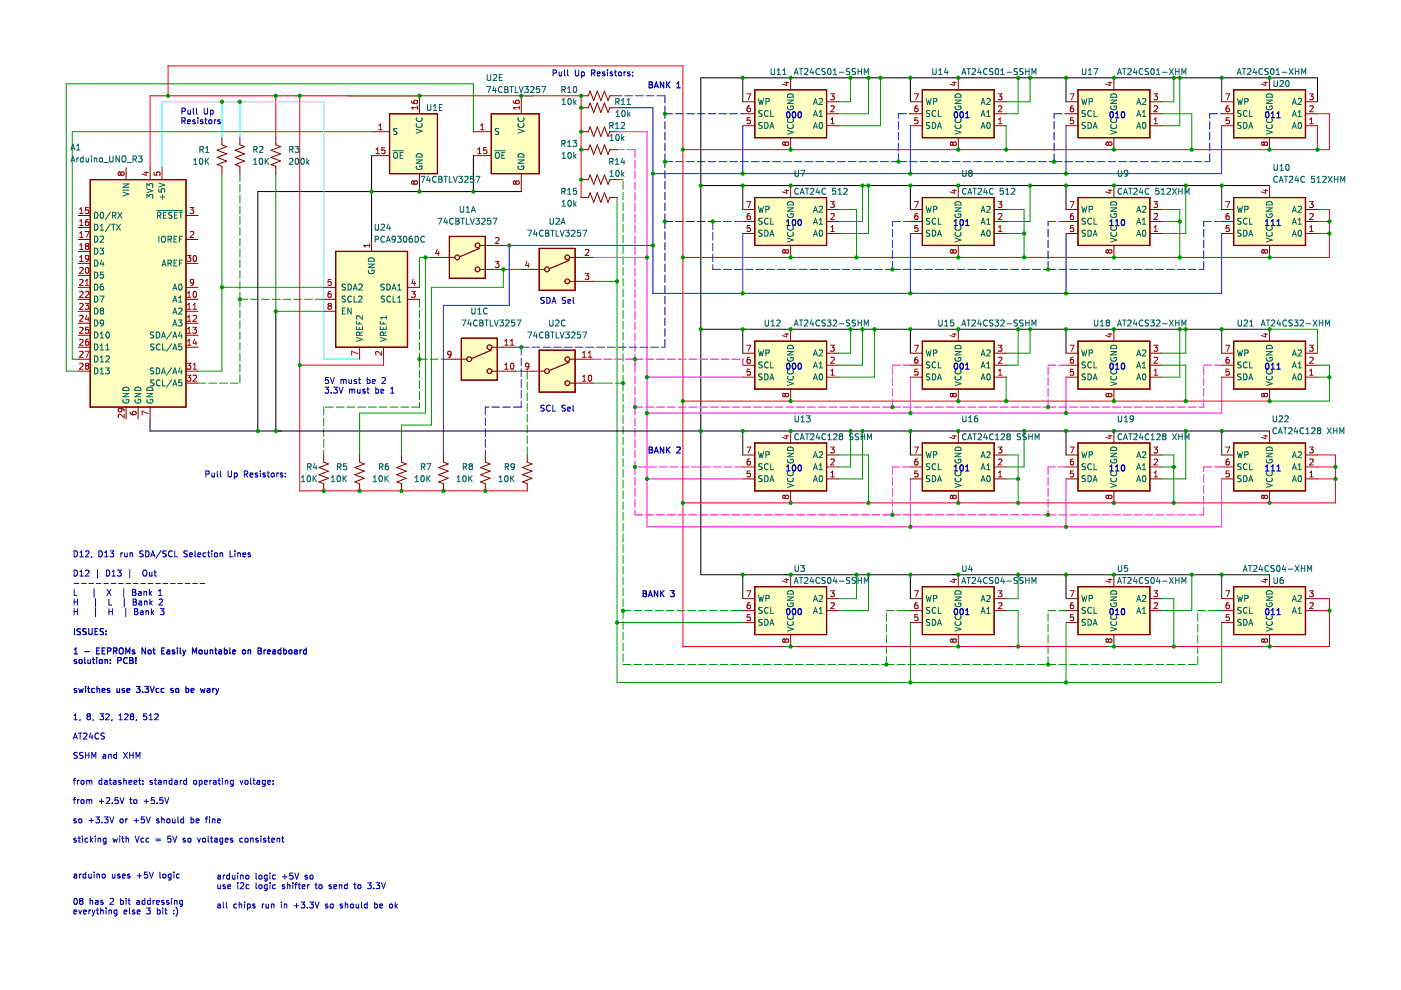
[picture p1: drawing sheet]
<svg xmlns="http://www.w3.org/2000/svg" width="297mm" height="210mm" viewBox="0 0 297 210" stroke-linecap="round" stroke-linejoin="round" font-family="sans-serif">
<path d="M160 19h15.2v10.2h-15.2z" fill-rule="evenodd" fill="#ffffc2"/>
<path d="M160 19h15.2v10.2h-15.2z" fill="none" stroke="#840000" stroke-width=".25"/>
<path d="M160 41.9h15.2v10.1h-15.2z" fill-rule="evenodd" fill="#ffffc2"/>
<path d="M160 41.9h15.2v10.1h-15.2z" fill="none" stroke="#840000" stroke-width=".25"/>
<path d="M160 124.4h15.2v10.1h-15.2z" fill-rule="evenodd" fill="#ffffc2"/>
<path d="M160 124.4h15.2v10.1h-15.2z" fill="none" stroke="#840000" stroke-width=".25"/>
<path d="M160 93.9h15.2v10.2h-15.2z" fill-rule="evenodd" fill="#ffffc2"/>
<path d="M160 93.9h15.2v10.2h-15.2z" fill="none" stroke="#840000" stroke-width=".25"/>
<path d="M160 72.3h15.2v10.2h-15.2z" fill-rule="evenodd" fill="#ffffc2"/>
<path d="M160 72.3h15.2v10.2h-15.2z" fill="none" stroke="#840000" stroke-width=".25"/>
<path d="M261.6 93.9h15.2v10.2h-15.2z" fill-rule="evenodd" fill="#ffffc2"/>
<path d="M261.6 93.9h15.2v10.2h-15.2z" fill="none" stroke="#840000" stroke-width=".25"/>
<path d="M195.6 124.4h15.2v10.1h-15.2z" fill-rule="evenodd" fill="#ffffc2"/>
<path d="M195.6 124.4h15.2v10.1h-15.2z" fill="none" stroke="#840000" stroke-width=".25"/>
<path d="M261.6 124.4h15.2v10.1h-15.2z" fill-rule="evenodd" fill="#ffffc2"/>
<path d="M261.6 124.4h15.2v10.1h-15.2z" fill="none" stroke="#840000" stroke-width=".25"/>
<path d="M228.6 124.4h15.2v10.1h-15.2z" fill-rule="evenodd" fill="#ffffc2"/>
<path d="M228.6 124.4h15.2v10.1h-15.2z" fill="none" stroke="#840000" stroke-width=".25"/>
<path d="M228.6 93.9h15.2v10.2h-15.2z" fill-rule="evenodd" fill="#ffffc2"/>
<path d="M228.6 93.9h15.2v10.2h-15.2z" fill="none" stroke="#840000" stroke-width=".25"/>
<path d="M195.6 93.9h15.2v10.2h-15.2z" fill-rule="evenodd" fill="#ffffc2"/>
<path d="M195.6 93.9h15.2v10.2h-15.2z" fill="none" stroke="#840000" stroke-width=".25"/>
<path d="M228.6 19h15.2v10.2h-15.2z" fill-rule="evenodd" fill="#ffffc2"/>
<path d="M228.6 19h15.2v10.2h-15.2z" fill="none" stroke="#840000" stroke-width=".25"/>
<path d="M228.6 41.9h15.2v10.1h-15.2z" fill-rule="evenodd" fill="#ffffc2"/>
<path d="M228.6 41.9h15.2v10.1h-15.2z" fill="none" stroke="#840000" stroke-width=".25"/>
<path d="M261.6 19h15.2v10.2h-15.2z" fill-rule="evenodd" fill="#ffffc2"/>
<path d="M261.6 19h15.2v10.2h-15.2z" fill="none" stroke="#840000" stroke-width=".25"/>
<path d="M195.6 19h15.2v10.2h-15.2z" fill-rule="evenodd" fill="#ffffc2"/>
<path d="M195.6 19h15.2v10.2h-15.2z" fill="none" stroke="#840000" stroke-width=".25"/>
<path d="M195.6 41.9h15.2v10.1h-15.2z" fill-rule="evenodd" fill="#ffffc2"/>
<path d="M195.6 41.9h15.2v10.1h-15.2z" fill="none" stroke="#840000" stroke-width=".25"/>
<path d="M195.6 72.3h15.2v10.2h-15.2z" fill-rule="evenodd" fill="#ffffc2"/>
<path d="M195.6 72.3h15.2v10.2h-15.2z" fill="none" stroke="#840000" stroke-width=".25"/>
<path d="M261.6 72.3h15.2v10.2h-15.2z" fill-rule="evenodd" fill="#ffffc2"/>
<path d="M261.6 72.3h15.2v10.2h-15.2z" fill="none" stroke="#840000" stroke-width=".25"/>
<path d="M261.6 41.9h15.2v10.1h-15.2z" fill-rule="evenodd" fill="#ffffc2"/>
<path d="M261.6 41.9h15.2v10.1h-15.2z" fill="none" stroke="#840000" stroke-width=".25"/>
<path d="M228.6 72.3h15.2v10.2h-15.2z" fill-rule="evenodd" fill="#ffffc2"/>
<path d="M228.6 72.3h15.2v10.2h-15.2z" fill="none" stroke="#840000" stroke-width=".25"/>
<path d="M95.3 50.1h7.6v8.9h-7.6z" fill-rule="evenodd" fill="#ffffc2"/>
<path d="M95.3 50.1h7.6v8.9h-7.6z" fill="none" stroke="#840000" stroke-width=".25"/>
<path d="M97.8 71.7h7.6v8.9h-7.6z" fill-rule="evenodd" fill="#ffffc2"/>
<path d="M97.8 71.7h7.6v8.9h-7.6z" fill="none" stroke="#840000" stroke-width=".25"/>
<path d="M114.3 74.3h7.6v8.8h-7.6z" fill-rule="evenodd" fill="#ffffc2"/>
<path d="M114.3 74.3h7.6v8.8h-7.6z" fill="none" stroke="#840000" stroke-width=".25"/>
<path d="M114.3 52.7h7.6v8.9h-7.6z" fill-rule="evenodd" fill="#ffffc2"/>
<path d="M114.3 52.7h7.6v8.9h-7.6z" fill="none" stroke="#840000" stroke-width=".25"/>
<path d="M82.6 24.1h10.1v12.7h-10.1z" fill-rule="evenodd" fill="#ffffc2"/>
<path d="M82.6 24.1h10.1v12.7h-10.1z" fill="none" stroke="#840000" stroke-width=".25"/>
<path d="M19.1 38.1h20.3v48.2h-20.3z" fill-rule="evenodd" fill="#ffffc2"/>
<path d="M19.1 38.1h20.3v48.2h-20.3z" fill="none" stroke="#840000" stroke-width=".25"/>
<path d="M71.2 53.3h15.2v20.3h-15.2z" fill-rule="evenodd" fill="#ffffc2"/>
<path d="M71.2 53.3h15.2v20.3h-15.2z" fill="none" stroke="#840000" stroke-width=".25"/>
<path d="M104.2 24.1h10.1v12.7h-10.1z" fill-rule="evenodd" fill="#ffffc2"/>
<g fill="none" stroke="#840000" stroke-width=".25">
<path d="M160 19h15.2v10.2h-15.2zM195.6 19h15.2v10.2h-15.2zM228.6 19h15.2v10.2h-15.2zM261.6 19h15.2v10.2h-15.2zM19.1 38.1h20.3v48.2h-20.3zM82.6 24.1h10.1v12.7h-10.1zM104.2 24.1h10.1v12.7h-10.1zM71.2 53.3h15.2v20.3h-15.2zM95.3 50.1h7.6v8.9h-7.6zM101.6 52.7l-4.2 1.8M114.3 52.7h7.6v8.9h-7.6zM120.7 55.2l-4.2 1.8"/>
<path d="M160 41.9h15.2v10.1h-15.2zM195.6 41.9h15.2v10.1h-15.2zM228.6 41.9h15.2v10.1h-15.2zM261.6 41.9h15.2v10.1h-15.2zM97.8 71.7h7.6v8.9h-7.6zM104.2 74.3l-4.2 1.7M114.3 74.3h7.6v8.8h-7.6zM120.7 76.8l-4.2 1.8M160 72.3h15.2v10.2h-15.2zM195.6 72.3h15.2v10.2h-15.2zM228.6 72.3h15.2v10.2h-15.2zM261.6 72.3h15.2v10.2h-15.2z"/>
<path d="M160 93.9h15.2v10.2h-15.2zM195.6 93.9h15.2v10.2h-15.2zM228.6 93.9h15.2v10.2h-15.2zM261.6 93.9h15.2v10.2h-15.2zM160 124.4h15.2v10.1h-15.2zM195.6 124.4h15.2v10.1h-15.2zM228.6 124.4h15.2v10.1h-15.2zM261.6 124.4h15.2v10.1h-15.2z"/>
<circle cx="96.9" cy="54.6" r=".51"/>
<circle cx="101.2" cy="57.1" r=".51"/>
<circle cx="101.2" cy="52" r=".51"/>
<circle cx="116" cy="57.1" r=".51"/>
<circle cx="120.3" cy="59.7" r=".51"/>
<circle cx="120.3" cy="54.6" r=".51"/>
<circle cx="99.5" cy="76.2" r=".51"/>
<circle cx="103.8" cy="78.7" r=".51"/>
<circle cx="103.8" cy="73.6" r=".51"/>
<circle cx="116" cy="78.7" r=".51"/>
<circle cx="120.3" cy="76.2" r=".51"/>
<circle cx="120.3" cy="81.2" r=".51"/>
</g>
<g fill="none" stroke="#000" stroke-width=".21">
<path d="M157.5 16.5v5.1M193 16.5v5.1M226 16.5v5.1M259 16.5v5.1M78.8 33v17.8M100.4 33v7.6M148.6 39.3h120.6M157.5 39.3v5.1M193 39.3v5.1M226 39.3v5.1M259 39.3v5.1M279.3 21.6v-5.1h-130.7v105.4h120.6"/>
<path d="M110.5 40.6h-55.8v50.8M58.5 66v25.4M148.6 69.8h120.6M157.5 69.8v5.1M193 69.8v5.1M226 69.8v5.1M259 69.8v5.1M31.8 88.8v2.6h237.4M157.5 91.4v5.1M193 91.4v5.1M226 91.4v5.1M259 91.4v5.1"/>
<path d="M157.5 121.9v5M193 121.9v5M226 121.9v5M259 121.9v5"/>
</g>
<g fill="none" stroke="#ff00ce" stroke-width=".21">
<path d="M133.4 76.2h2.9M134.6 76.2v1.2M136.9 76.2h1.7M139.2 76.2h1.7M141.5 76.2h1.7M143.8 76.2h1.6M146.1 76.2h1.6M148.3 76.2h1.7M150.6 76.2h1.7M152.9 76.2h1.7M155.2 76.2h1.7M157.5 76.2h.1"/>
<path d="M157.5 76.2v1.2"/>
</g>
<path d="M130.8 22.8h7.6v39.4h19.1M138.4 36.8h19.1M108 52h30.4" fill="none" stroke="#002bff" stroke-width=".21"/>
<g fill="none" stroke="#0634ff" stroke-width=".21">
<path d="M130.8 20.3h1M132.4 20.3h1.7M134.7 20.3h1.7M137 20.3h1.7M139.3 20.3h1.7v1.5M141 22.4v2.7M141 25.7v1.7M141 28v1.7M141 30.3v1.7M141 32.6v2.9M141 36.1v1.7M141 38.4v1.7"/>
<path d="M141 24.1h1.7M143.3 24.1h1.6M145.5 24.1h1.7M147.8 24.1h1.7M150.1 24.1h1.7M152.4 24.1h1.7M154.7 24.1h1.7M157 24.1h.5M141 40.7v1.7M141 43v1.7M141 45.3v3.2M141 49.1v1.7"/>
<path d="M141 51.4v1.7M141 53.7v1.6M141 56v1.6M141 58.2v1.7M109.2 73.6h3M110.5 73.6v1.7M110.5 75.9v1.7M110.5 78.2v1.7M112.8 73.6h1.7M115.1 73.6h1.7M117.4 73.6h1.6M119.7 73.6h1.6"/>
<path d="M121.9 73.6h1.7M124.2 73.6h1.7M126.5 73.6h1.7M128.8 73.6h1.7M131.1 73.6h1.7M133.4 73.6h1.6M135.6 73.6h1.7M137.9 73.6h1.7M141 60.5v1.7M141 62.8v1.7M141 65.1v1.7M141 67.4v1.6"/>
<path d="M141 69.7v1.6M141 71.9v1.7h-.8M102.9 88.6v1.7M102.9 90.9v1.7M102.9 93.2v1.6M102.9 95.5v1M103.7 86.3h-.8v1.7M104.3 86.3h1.6M106.6 86.3h1.6M110.5 85v1.3h-1.7M110.5 80.5v1.6M110.5 82.8v1.6"/>
</g>
<path d="M137.2 80v31.7h121.8v-10.2M137.2 87.6h55.8M137.2 101.5h20.3M193 101.5v10.2M226 101.5v10.2" fill="none" stroke="#ff00ea" stroke-width=".21"/>
<path d="M134.6 77.4v1.7M134.6 79.7v1.7M134.6 82v1.7M134.6 84.3v1.7" fill="none" stroke="#ff00d1" stroke-width=".21"/>
<path d="M130.8 27.9h6.4v52.1M125.7 54.6h11.5" fill="none" stroke="#ff00e1" stroke-width=".21"/>
<path d="M144.8 54.6v30.4" fill="none" stroke="#ff0200" stroke-width=".21"/>
<g fill="none" stroke="#009600" stroke-width=".21">
<path d="M180.3 16.5v5.1h-2.5M184.1 16.5v7.6h-6.3M186.7 16.5v10.2h-8.9M215.9 16.5v7.6h-2.6M218.4 16.5v5.1h-5.1M248.9 16.5v5.1h-2.6M250.1 16.5v10.2h-3.8M47.1 36.8v41.9h-5.1M50.9 36.8v1.7M50.9 39.1v1.7M58.5 36.8v29.2h10.1M73.7 20.3h15.2"/>
<path d="M78.8 27.9h-63.5v48.3h1.3M100.4 27.9v-10.1h-86.3v60.9h2.5M110.5 20.3h2.6M130.8 38.1h1.3M132.1 38.4v1.7M182.9 39.3v7.7h-5.1M184.1 39.3v10.2h-6.3M213.3 26.7v5M218.4 39.3v7.7h-5.1M246.3 24.1h6.4v7.6M251.4 39.3v10.2h-5.1M50.9 41.4v1.7"/>
<path d="M50.9 43.7v1.6M50.9 45.9v1.7M50.9 48.2v1.7M50.9 50.5v1.7M50.9 52.8v1.7M50.9 55.1v1.7M50.9 57.4v1.6M50.9 59.7v1.6M88.9 40.6h10.2M90.2 54.6v33h-14v8.9M91.5 54.6h-2.6v6.3M110.5 57.1h-3.8v3.8h-15.2v29.2h-6.4v6.4"/>
<path d="M125.7 59.7h5.1M130.8 41.9v102.8h128.2v-12.7M132.1 40.7v1.7M132.1 43v1.7M132.1 45.3v1.7M132.1 47.6v1.6M132.1 49.9v1.6M132.1 52.1v1.7M132.1 54.4v1.7M132.1 56.7v1.7M132.1 59v1.7M177.8 44.4h3.8v10.2"/>
<path d="M213.3 49.5h3.8M213.3 44.4h3.8v10.2M246.3 44.4h3.8v10.2M246.3 47h3.8M279.3 44.4h2.6M47.1 60.9h21.5M50.9 61.9v3.2M50.9 65.7v1.7M50.9 68v1.7M50.9 70.3v1.7M50.9 72.6v1.7M50.9 74.9v1.7"/>
<path d="M50.9 77.2v1.6M50.9 79.5v1.6M50.9 63.5h1.6M53.1 63.5h1.7M55.4 63.5h1.7M57.7 63.5h1.7M60 63.5h1.7M62.3 63.5h1.7M64.6 63.5h1.6M66.9 63.5h1.6M88.9 63.5v1.6M88.9 65.7v1.7"/>
<path d="M88.9 68v1.7M88.9 70.3v1.7M88.9 72.6v1.7M88.9 74.9v2.9M88.9 78.4v1.7M88.9 76.2h1.7M91.2 76.2h1.7M93.5 76.2h.5M109.2 78.7h1.3M111.8 78.7v1.7M132.1 61.3v1.7M132.1 63.6v1.6"/>
<path d="M132.1 65.9v1.6M132.1 68.1v1.7M132.1 70.4v1.7M132.1 72.7v1.7M132.1 75v1.7M132.1 77.3v1.6M132.1 79.6v3.3M180.3 69.8v5.1h-2.5M182.9 69.8v7.6h-5.1M185.4 69.8v10.2h-7.6M213.3 80v5M215.9 69.8v7.6h-2.6"/>
<path d="M218.4 69.8v5.1h-5.1M246.3 77.4h5.1v7.6M250.1 69.8v10.2h-3.8M251.4 69.8v5.1h-5.1M269.2 69.8h10.1v5.1M279.3 77.4h2.6v7.6h-12.7M279.3 80h2.6M42 81.2h1.6M44.3 81.2h1.6M46.5 81.2h1.7M48.8 81.2h1.7M58.5 91.4h1.2"/>
<path d="M68.6 86.3v1.7M68.6 88.6v1.7M68.6 90.9v1.7M68.6 93.2v1.6M68.6 95.5v1M69 86.3h1.7M71.3 86.3h1.6M73.6 86.3h1.6M75.8 86.3h1.7M78.1 86.3h1.7M80.4 86.3h1.7M82.7 86.3h1.7"/>
<path d="M85 86.3h1.7M88.9 80.7v1.7M88.9 83v1.7M88.9 85.3v1h-1.6M111.8 81v1.7M111.8 83.3v1.6M111.8 85.5v1.7M111.8 87.8v1.7M111.8 90.1v1.7M111.8 92.4v1.7M111.8 94.7v1.7M125.7 81.2h4.1"/>
<path d="M130.4 81.2h1.7M132.1 83.5v1.7M132.1 85.8v1.7M132.1 88.1v1.7M132.1 90.4v1.6M132.1 92.7v1.6M132.1 94.9v1.7M132.1 97.2v1.7M132.1 99.5v1.7M177.8 96.5h6.3v10.1M180.3 91.4v7.6h-2.5M182.9 91.4v10.1h-5.1"/>
<path d="M213.3 96.5h2.6v10.1M217.1 91.4v7.6h-3.8M246.3 96.5h2.6v10.1M246.3 99h2.6M251.4 91.4v10.1h-5.1M132.1 101.8v1.7M132.1 104.1v1.7M132.1 106.4v1.6M132.1 108.7v1.6M132.1 110.9v1.7M132.1 113.2v1.7M132.1 115.5v1.7"/>
<path d="M132.1 117.8v1.7M213.3 101.5h2.6M130.8 132h26.7M132.1 120.1v1.6M132.1 122.4v1.6M132.1 124.6v1.7M132.1 126.9v1.7M132.1 129.2v1.9M132.1 131.8v1.6M132.1 134v1.7M132.1 136.3v1.7M132.1 138.6v1.7"/>
<path d="M132.1 129.5h1.7M134.4 129.5h1.7M136.7 129.5h1.6M138.9 129.5h1.7M141.2 129.5h1.7M143.5 129.5h1.7M145.8 129.5h1.7M148.1 129.5h1.7M150.4 129.5h1.6M152.7 129.5h1.6M154.9 129.5h2.6M166.4 137.1h1.2"/>
<path d="M166.4 121.9h1.2M181.6 121.9v5h-3.8M184.1 121.9v7.6h-6.3M187.9 129.5h.1M187.9 129.5h1.7M187.9 130.1v1.7M187.9 132.4v1.6M187.9 134.6v1.7M187.9 136.9v1.7M187.9 139.2v1.7M190.2 129.5h2.8M193 132v12.7"/>
<path d="M201.9 137.1h1.3M201.9 121.9h1.3M213.3 129.5h2.6v7.6M215.9 121.9v5h-2.6M222.2 129.5h.1M222.2 129.5h1.7M222.2 130.1v1.7M222.2 132.4v1.6M222.2 134.6v1.7M222.2 136.9v1.7M222.2 139.2v1.7M224.5 129.5h1.5"/>
<path d="M226 132v12.7M234.9 137.1h1.3M234.9 121.9h1.3M246.3 126.9h2.6v10.2M252.7 121.9v7.6h-6.4M253.9 129.5h.1M253.9 129.5h1.7M253.9 130.1v1.7M253.9 132.4v1.6M253.9 134.6v1.7M253.9 136.9v1.7M253.9 139.2v1.7"/>
<path d="M256.2 129.5h2.8M267.9 137.1h1.3M267.9 121.9h1.3M132.1 140.9h.1M132.1 140.9h1.7M134.4 140.9h1.7M136.7 140.9h1.6M138.9 140.9h1.7M141.2 140.9h1.7M143.5 140.9h1.7M145.8 140.9h1.7M148.1 140.9h1.7"/>
<path d="M150.4 140.9h1.6M152.7 140.9h1.6M154.9 140.9h1.7M157.2 140.9h1.7M159.5 140.9h1.7M161.8 140.9h1.7M164.1 140.9h1.7M166.4 140.9h1.6M168.6 140.9h1.7M170.9 140.9h1.7M173.2 140.9h1.7M175.5 140.9h1.7"/>
<path d="M177.8 140.9h1.7M180.1 140.9h1.6M182.4 140.9h1.6M184.6 140.9h1.7M186.9 140.9h2.7M190.2 140.9h1.7M192.5 140.9h1.7M194.8 140.9h1.7M197.1 140.9h1.7M199.4 140.9h1.6M201.7 140.9h1.6M203.9 140.9h1.7"/>
<path d="M206.2 140.9h1.7M208.5 140.9h1.7M210.8 140.9h1.7M213.1 140.9h1.6M215.4 140.9h1.6M217.6 140.9h1.7M219.9 140.9h1.7M222.2 140.9h.1M222.2 140.9h1.7M224.5 140.9h1.7M226.8 140.9h1.7M229.1 140.9h1.6"/>
<path d="M231.4 140.9h1.6M233.6 140.9h1.7M235.9 140.9h1.7M238.2 140.9h1.7M240.5 140.9h1.7M242.8 140.9h1.7M245.1 140.9h1.6M247.3 140.9h1.7M249.6 140.9h1.7M251.9 140.9h1.7"/>
</g>
<path d="M137.2 80h20.3M134.6 99h.1M135.2 99h1.7M137.5 99h1.7M139.8 99h1.7M142.1 99h1.7M144.4 99h1.7M146.7 99h1.6M148.9 99h1.7M151.2 99h1.7M153.5 99h1.7M155.8 99h1.7" fill="none" stroke="#ff00f4" stroke-width=".21"/>
<g fill="none" stroke="#ff00cf" stroke-width=".21">
<path d="M130.8 31.7h1.5M133 31.7h1.6v1.7M134.6 34v1.7M134.6 36.3v1.7M134.6 38.6v1.7M134.6 40.9v1.6M134.6 43.2v1.6M134.6 45.4v1.7M134.6 47.7v1.7M134.6 50v1.7M134.6 52.3v1.7M134.6 54.6v1.7"/>
<path d="M134.6 56.9v1.6M134.6 59.1v1.7M133.4 76.2h1.2M134.6 61.4v1.7M134.6 63.7v1.7M134.6 66v1.7M134.6 68.3v1.7M134.6 70.6v1.6M134.6 72.9v1.6M134.6 75.1v2.3"/>
</g>
<g fill="none" stroke="#040fff" stroke-width=".21">
<path d="M189.2 57.1h1.7M191.5 57.1h1.7M193.8 57.1h1.7M196.1 57.1h1.6M198.4 57.1h1.6M200.6 57.1h1.7M202.9 57.1h1.7M205.2 57.1h1.7M207.5 57.1h1.7M209.8 57.1h1.6M212.1 57.1h1.6M214.3 57.1h1.7"/>
<path d="M216.6 57.1h1.7M218.9 57.1h1.7M221.2 57.1h1"/>
</g>
<path d="M193 26.7v10.1h33M193 49.5v12.7h33" fill="none" stroke="#0500ff" stroke-width=".21"/>
<g fill="none" stroke="#000bff" stroke-width=".21">
<path d="M190.5 24.1h1.7M190.5 34.3h1.7M192.8 24.1h.2M192.8 34.3h1.6M195 34.3h1.7M197.3 34.3h1.7M199.6 34.3h1.7M201.9 34.3h1.7M204.2 34.3h1.7M206.5 34.3h1.6M208.8 34.3h1.6M211 34.3h1.7"/>
<path d="M213.3 34.3h1.7M215.6 34.3h1.7M217.9 34.3h1.7M220.2 34.3h1.7M222.5 34.3h1M256.5 24.1h1.7M258.8 24.1h.2"/>
</g>
<path d="M189.2 47h1.7M191.5 47h1.5" fill="none" stroke="#001dff" stroke-width=".21"/>
<path d="M223.5 25.7v1.7M223.5 28v1.7M223.5 30.3v1.7M223.5 32.6v1.7M225.2 24.1h-1.7v1M225.8 24.1h.2M151.1 47h1.7M153.4 47h1.7M155.7 47h1.7M222.2 47h1.7M224.5 47h1.5" fill="none" stroke="#0014ff" stroke-width=".21"/>
<path d="M279.3 24.1h2.6v7.6h-137.1v22.9h137.1v-10.2M279.3 26.7v5M279.3 47h2.6M279.3 49.5h2.6" fill="none" stroke="#ff0013" stroke-width=".21"/>
<path d="M157.5 49.5v12.7h35.5" fill="none" stroke="#122aff" stroke-width=".21"/>
<path d="M141 47h1.7M143.3 47h1.6M145.5 47h1.7M147.8 47h1.7M150.1 47h1v1.6M151.1 49.2v1.7M151.1 51.5v1.7M151.1 53.8v1.7M151.1 56.1v1" fill="none" stroke="#0f00ff" stroke-width=".21"/>
<path d="M144.8 14v17.7" fill="none" stroke="#ff0007" stroke-width=".21"/>
<g fill="none" stroke="#0001ff" stroke-width=".21">
<path d="M151.1 57.1h1.7M153.4 57.1h1.7M155.7 57.1h1.7M158 57.1h1.7M160.3 57.1h1.6M162.6 57.1h1.6M164.8 57.1h1.7M167.1 57.1h1.7M169.4 57.1h1.7M171.7 57.1h1.7M174 57.1h1.7M176.3 57.1h1.6"/>
<path d="M178.5 57.1h1.7M180.8 57.1h1.7M183.1 57.1h1.7M185.4 57.1h1.7M187.7 57.1h1.5"/>
</g>
<path d="M157.5 26.7v10.1h35.5" fill="none" stroke="#0700ff" stroke-width=".21"/>
<g fill="none" stroke="#0b39ff" stroke-width=".21">
<path d="M141 34.3h1.7M143.3 34.3h1.6M145.5 34.3h1.7M147.8 34.3h1.7M150.1 34.3h1.7M152.4 34.3h1.7M154.7 34.3h1.7M157 34.3h1.6M159.3 34.3h1.6M161.5 34.3h1.7M163.8 34.3h1.7M166.1 34.3h1.7"/>
<path d="M168.4 34.3h1.7M170.7 34.3h1.7M173 34.3h1.6M175.2 34.3h1.7M177.5 34.3h1.7M179.8 34.3h1.7M182.1 34.3h1.7M184.4 34.3h1.7M186.7 34.3h1.6M189 34.3h1.5"/>
</g>
<path d="M144.8 106.6v30.5" fill="none" stroke="#ff1216" stroke-width=".21"/>
<path d="M279.3 126.9h2.6v10.2h-137.1M279.3 129.5h2.6" fill="none" stroke="#f00" stroke-width=".21"/>
<g fill="none" stroke="#ff00e7" stroke-width=".21">
<path d="M134.6 86.3h1.7M136.9 86.3h1.7M139.2 86.3h1.7M141.5 86.3h1.7M143.8 86.3h1.6M146.1 86.3h1.6M148.3 86.3h1.7M150.6 86.3h1.7M152.9 86.3h1.7M155.2 86.3h1.7M157.5 86.3h1.7M159.8 86.3h1.6"/>
<path d="M162 86.3h1.7M164.3 86.3h1.7M166.6 86.3h1.7M168.9 86.3h1.7M171.2 86.3h1.7M173.5 86.3h1.6M175.8 86.3h1.6M178 86.3h1.7M180.3 86.3h1.7M182.6 86.3h1.7M184.9 86.3h1.7M187.2 86.3h1.7"/>
<path d="M222.2 99v1.7M255.2 99v1M222.2 101.3v1.7M222.2 103.6v1.6M222.2 105.9v1.6M222.2 108.1v1.1M255.2 100.6v1.7M255.2 102.9v1.7M255.2 105.2v1.7M255.2 107.5v1.7"/>
</g>
<g fill="none" stroke="#ff00de" stroke-width=".21">
<path d="M134.6 109.2h1.7M136.9 109.2h1.7M139.2 109.2h1.7M141.5 109.2h1.7M143.8 109.2h1.6M146.1 109.2h1.6M148.3 109.2h1.7M150.6 109.2h1.7M152.9 109.2h1.7M155.2 109.2h1.7M157.5 109.2h1.7M159.8 109.2h1.6"/>
<path d="M162 109.2h1.7M164.3 109.2h1.7M166.6 109.2h1.7M168.9 109.2h1.7M171.2 109.2h1.7M173.5 109.2h1.6M175.8 109.2h1.6M178 109.2h1.7M180.3 109.2h1.7M182.6 109.2h1.7M184.9 109.2h1.7M187.2 109.2h1.7"/>
</g>
<path d="M269.2 85h-124.4v21.6h138.3v-10.1h-3.8M279.3 99h3.8M279.3 101.5h3.8" fill="none" stroke="#f01" stroke-width=".21"/>
<path d="M134.6 86.3v1.7M134.6 88.6v1.7M134.6 90.9v1.7M134.6 93.2v1.6M134.6 95.5v1.6M134.6 97.7v1.3" fill="none" stroke="#ff00fe" stroke-width=".21"/>
<path d="M134.6 99v1.7M134.6 101.3v1.7M134.6 103.6v1.6M134.6 105.9v1.6M134.6 108.1v1.1" fill="none" stroke="#ff00e9" stroke-width=".21"/>
<path d="M259 80v7.6" fill="none" stroke="#ff0cd5" stroke-width=".21"/>
<path d="M255.2 77.8v1.7M255.2 80.1v1.6M255.2 82.4v1.6M255.2 84.6v1.7" fill="none" stroke="#ff08df" stroke-width=".21"/>
<path d="M255.2 77.4h1.7M257.5 77.4h1.5" fill="none" stroke="#ff00fb" stroke-width=".21"/>
<path d="M255.2 99h1.7M257.5 99h1.5" fill="none" stroke="#ff06d6" stroke-width=".21"/>
<path d="M222.2 99h1.5M224.3 99h1.7" fill="none" stroke="#ff07f4" stroke-width=".21"/>
<g fill="none" stroke="#ff0ce1" stroke-width=".21">
<path d="M222.2 109.2h1.7M224.5 109.2h1.7M226.8 109.2h1.7M229.1 109.2h1.6M231.4 109.2h1.6M233.6 109.2h1.7M235.9 109.2h1.7M238.2 109.2h1.7M240.5 109.2h1.7M242.8 109.2h1.7M245.1 109.2h1.6M247.3 109.2h1.7"/>
<path d="M249.6 109.2h1.7M251.9 109.2h1.7M254.2 109.2h1"/>
</g>
<path d="M189.2 99v1.7M189.2 101.3v1.7M189.2 103.6v1.6M189.2 105.9v1.6M189.2 108.1v1.1" fill="none" stroke="#ff00f1" stroke-width=".21"/>
<g fill="none" stroke="#ff00d3" stroke-width=".21">
<path d="M222.2 77.8v1.7M222.2 80.1v1.6M222.2 82.4v1.6M222.2 84.6v1.7M189.2 109.2h1.7M191.5 109.2h1.7M193.8 109.2h1.7M196.1 109.2h1.6M198.4 109.2h1.6M200.6 109.2h1.7M202.9 109.2h1.7M205.2 109.2h1.7"/>
<path d="M207.5 109.2h1.7M209.8 109.2h1.6M212.1 109.2h1.6M214.3 109.2h1.7M216.6 109.2h1.7M218.9 109.2h1.7M221.2 109.2h1"/>
</g>
<path d="M193 87.6h33" fill="none" stroke="#f0d" stroke-width=".21"/>
<path d="M226 80v7.6" fill="none" stroke="#ff00ef" stroke-width=".21"/>
<path d="M189.2 99h1.5M191.3 99h1.7" fill="none" stroke="#ff0bf4" stroke-width=".21"/>
<g fill="none" stroke="#ff00e6" stroke-width=".21">
<path d="M222.2 86.3h1.7M224.5 86.3h1.7M226.8 86.3h1.7M229.1 86.3h1.6M231.4 86.3h1.6M233.6 86.3h1.7M235.9 86.3h1.7M238.2 86.3h1.7M240.5 86.3h1.7M242.8 86.3h1.7M245.1 86.3h1.6M247.3 86.3h1.7"/>
<path d="M249.6 86.3h1.7M251.9 86.3h1.7M254.2 86.3h1"/>
</g>
<path d="M189.2 77.4h1.7M191.5 77.4h1.5M222.2 77.4h1.7M224.5 77.4h1.5" fill="none" stroke="#ff00d6" stroke-width=".21"/>
<path d="M226 36.8h33" fill="none" stroke="#000cff" stroke-width=".21"/>
<path d="M226 26.7v10.1" fill="none" stroke="#1035ff" stroke-width=".21"/>
<path d="M259 26.7v10.1" fill="none" stroke="#0217ff" stroke-width=".21"/>
<g fill="none" stroke="#000eff" stroke-width=".21">
<path d="M223.5 34.3h1.7M225.8 34.3h1.6M228.1 34.3h1.6M230.3 34.3h1.7M232.6 34.3h1.7M234.9 34.3h1.7M237.2 34.3h1.7M239.5 34.3h1.7M241.8 34.3h1.6M244 34.3h1.7M246.3 34.3h1.7M248.6 34.3h1.7"/>
<path d="M250.9 34.3h1.7M253.2 34.3h1.7M255.5 34.3h1M255.2 47v1M255.2 48.6v1.7M255.2 50.9v1.6M255.2 53.2v1.6M255.2 55.4v1.7"/>
</g>
<path d="M256.5 24.1v1M256.5 25.7v1.7M256.5 28v1.7M256.5 30.3v1.7M256.5 32.6v1.7" fill="none" stroke="#0024ff" stroke-width=".21"/>
<path d="M190.5 24.1v1M190.5 25.7v1.7M190.5 28v1.7M190.5 30.3v1.7M190.5 32.6v1.7M189.2 47v1M189.2 48.6v1.7M189.2 50.9v1.6M189.2 53.2v1.6M189.2 55.4v1.7" fill="none" stroke="#031aff" stroke-width=".21"/>
<path d="M193 80v7.6" fill="none" stroke="#ff03d8" stroke-width=".21"/>
<path d="M189.2 77.8v1.7M189.2 80.1v1.6M189.2 82.4v1.6M189.2 84.6v1.7" fill="none" stroke="#ff00ca" stroke-width=".21"/>
<g fill="none" stroke="#ff01c2" stroke-width=".21">
<path d="M189.2 86.3h1.7M191.5 86.3h1.7M193.8 86.3h1.7M196.1 86.3h1.6M198.4 86.3h1.6M200.6 86.3h1.7M202.9 86.3h1.7M205.2 86.3h1.7M207.5 86.3h1.7M209.8 86.3h1.6M212.1 86.3h1.6M214.3 86.3h1.7"/>
<path d="M216.6 86.3h1.7M218.9 86.3h1.7M221.2 86.3h1"/>
</g>
<path d="M255.2 47h1.7M257.5 47h1.5" fill="none" stroke="#0028ff" stroke-width=".21"/>
<path d="M259 49.5v12.7" fill="none" stroke="#0114ff" stroke-width=".21"/>
<path d="M226 62.2h33" fill="none" stroke="#0004ff" stroke-width=".21"/>
<g fill="none" stroke="#0008ff" stroke-width=".21">
<path d="M222.2 57.1h1.7M224.5 57.1h1.7M226.8 57.1h1.7M229.1 57.1h1.6M231.4 57.1h1.6M233.6 57.1h1.7M235.9 57.1h1.7M238.2 57.1h1.7M240.5 57.1h1.7M242.8 57.1h1.7M245.1 57.1h1.6M247.3 57.1h1.7"/>
<path d="M249.6 57.1h1.7M251.9 57.1h1.7M254.2 57.1h1"/>
</g>
<path d="M226 49.5v12.7" fill="none" stroke="#0b13ff" stroke-width=".21"/>
<path d="M222.2 47v1M222.2 48.6v1.7M222.2 50.9v1.6M222.2 53.2v1.6M222.2 55.4v1.7" fill="none" stroke="#0017ff" stroke-width=".21"/>
<path d="M226 87.6h33" fill="none" stroke="#ff05d2" stroke-width=".21"/>
<path d="M125.7 76.2h1.7M128 76.2h1.7M130.3 76.2h1.7M132.6 76.2h.8" fill="none" stroke="#ff00ed" stroke-width=".21"/>
<path d="M106.7 52h1.3v12.7h-14v31.8" fill="none" stroke="#03f" stroke-width=".21"/>
<path d="M58.5 20.3v8.9M63.6 20.3v83.8h48.2M73.7 20.3h-41.9v15.2M81.3 76.2v1.2h-17.7" fill="none" stroke="#ff000d" stroke-width=".21"/>
<path d="M94 14h-58.4v6.3" fill="none" stroke="#ff0006" stroke-width=".21"/>
<path d="M47.1 21.6v7.6M50.9 21.6v7.6M68.6 21.6h-34.2v13.9" fill="none" stroke="#00fff0" stroke-width=".21"/>
<path d="M73.7 20.3h49.5v21.6" fill="none" stroke="#ff0b00" stroke-width=".21"/>
<path d="M68.6 21.6v54.6" fill="none" stroke="#0ff" stroke-width=".21"/>
<path d="M94 14h50.8" fill="none" stroke="#ff0a10" stroke-width=".21"/>
<path d="M68.6 76.2h7.6" fill="none" stroke="#00fffb" stroke-width=".21"/>
<g fill="none" stroke="#0000c2" stroke-width=".25">
<path d="M137.6 17.4h.5l.2 .2-.2 .4 .2 .1 .1 .3-.3 .2h-.5zM137.6 18h.5M138.7 18.6l.5-1.2 .4 1.2M138.8 18.3h.7M140.7 17.4v1.2l-.7-1.2v1.2M141.3 17.4v1.2M141.5 17.9l.6 .7M142.1 17.4l-.8 .7M143.5 18.6h.7M143.5 17.7l.4-.3v1.2M166.9 23.8l.2-.1a.68 .68 0 0 1 .4 .6 .68 .68 0 0 1-.4 .7l-.3-.5zM168.1 23.8l.2-.1a.68 .68 0 0 1 .4 .6 .68 .68 0 0 1-.4 .7l-.3-.5z"/>
<path d="M169.3 23.8l.2-.1a.68 .68 0 0 1 .4 .6 .68 .68 0 0 1-.4 .7l-.3-.5zM202.4 23.8l.2-.1a.68 .68 0 0 1 .5 .6 .68 .68 0 0 1-.5 .7l-.3-.5zM203.6 23.8l.2-.1a.68 .68 0 0 1 .5 .6 .68 .68 0 0 1-.5 .7l-.3-.5zM204.7 25h.8M204.7 24.1l.4-.4v1.3M235.4 23.8l.2-.1a.68 .68 0 0 1 .5 .6 .68 .68 0 0 1-.5 .7l-.3-.5zM236.5 25h.7M236.5 24.1l.4-.4v1.3M237.9 23.8l.1-.1a.68 .68 0 0 1 .5 .6 .68 .68 0 0 1-.5 .7l-.3-.5zM268.4 23.8l.2-.1a.68 .68 0 0 1 .5 .6 .68 .68 0 0 1-.5 .7l-.3-.5zM269.5 25h.7M269.5 24.1l.4-.4v1.3"/>
<path d="M270.7 25h.8M270.7 24.1l.4-.4v1.3M166.8 47.8h.7M166.8 46.9l.3-.4v1.3M168.1 46.7l.2-.2a.68 .68 0 0 1 .4 .7 .68 .68 0 0 1-.4 .6l-.3-.5zM169.3 46.7l.2-.2a.68 .68 0 0 1 .4 .7 .68 .68 0 0 1-.4 .6l-.3-.5zM202.3 47.8h.7M202.3 46.9l.4-.4v1.3M203.6 46.7l.2-.2a.68 .68 0 0 1 .5 .7 .68 .68 0 0 1-.5 .6l-.3-.5zM204.7 47.8h.8M204.7 46.9l.4-.4v1.3M235.3 47.8h.7"/>
<path d="M235.3 46.9l.4-.4v1.3M236.5 47.8h.7M236.5 46.9l.4-.4v1.3M237.9 46.6l.1-.1a.68 .68 0 0 1 .5 .7 .68 .68 0 0 1-.5 .6 .84 .84 0 0 1-.1-1.2zM268.3 47.8h.7M268.3 46.9l.4-.4v1.3M269.5 47.8h.7M269.5 46.9l.4-.4v1.3M270.7 47.8h.8M270.7 46.9l.4-.4v1.3M166.9 77.1l.2-.1a.68 .68 0 0 1 .4 .6 .68 .68 0 0 1-.4 .7l-.3-.5zM168.1 77.1l.2-.1a.68 .68 0 0 1 .4 .6 .68 .68 0 0 1-.4 .7l-.3-.5z"/>
<path d="M169.3 77.1l.2-.1a.68 .68 0 0 1 .4 .6 .68 .68 0 0 1-.4 .7l-.3-.5zM202.4 77.1l.2-.1a.68 .68 0 0 1 .5 .6 .68 .68 0 0 1-.5 .7l-.3-.5zM203.6 77.1l.2-.1a.68 .68 0 0 1 .5 .6 .68 .68 0 0 1-.5 .7l-.3-.5zM204.7 78.3h.8M204.7 77.4l.4-.4v1.3M235.4 77.1l.2-.1a.68 .68 0 0 1 .5 .6 .68 .68 0 0 1-.5 .7l-.3-.5zM236.5 78.3h.7M236.5 77.4l.4-.4v1.3M237.9 77.1l.1-.1a.68 .68 0 0 1 .5 .6 .68 .68 0 0 1-.5 .7l-.3-.5zM268.4 77.1l.2-.1a.68 .68 0 0 1 .5 .6 .68 .68 0 0 1-.5 .7l-.3-.5zM269.5 78.3h.7M269.5 77.4l.4-.4v1.3"/>
<path d="M270.7 78.3h.8M270.7 77.4l.4-.4v1.3M137.6 94.8h.5l.2 .2-.2 .4 .2 .1 .1 .3-.3 .2h-.5zM137.6 95.4h.5M138.7 96l.5-1.2 .4 1.2M138.8 95.7h.7M140.7 94.8v1.2l-.7-1.2v1.2M141.3 94.8v1.2M141.5 95.3l.6 .7M142.1 94.8l-.8 .7M143.5 94.9l.5-.1 .2 .3-.8 .9h.8M166.8 98.9l.3-.3v1.3"/>
<path d="M166.8 99.9h.7M168.1 98.7l.2-.1a.68 .68 0 0 1 .4 .6 .68 .68 0 0 1-.4 .7l-.3-.5zM169.4 98.6h.1a.68 .68 0 0 1 .4 .6 .68 .68 0 0 1-.4 .7 .84 .84 0 0 1-.1-1.3zM202.3 99.9h.7M202.3 98.9l.4-.3v1.3M203.6 98.7l.2-.1a.68 .68 0 0 1 .5 .6 .68 .68 0 0 1-.5 .7l-.3-.5zM204.7 99.9h.8M204.7 98.9l.4-.3v1.3M235.3 99.9h.7M235.3 98.9l.4-.3v1.3M236.5 99.9h.7M236.5 98.9l.4-.3v1.3"/>
<path d="M237.9 98.7l.1-.1a.68 .68 0 0 1 .5 .6 .68 .68 0 0 1-.5 .7l-.3-.5zM268.3 99.9h.7M268.3 98.9l.4-.3v1.3M269.5 99.9h.7M269.5 98.9l.4-.3v1.3M270.7 99.9h.8M270.7 98.9l.4-.3v1.3M15.7 138.6h.8M15.7 137.7l.4-.3v1.2M15.8 133.3v1.3M16.2 139.9l-.3-.1-.2 .2 .1 .2 .4 .1v.3h-.5M16.8 140l.2-.2 .4 .2-.1 .6h-.5z"/>
<path d="M17.1 133.3l-.7 .1v.4l.5 .2 .2 .3-.3 .3-.5-.1M18 138.2h.9M18 139.4v1.1l.1 .2M18.3 133.3l-.7 .1v.4l.5 .2 .2 .3-.3 .3-.5-.1M18.6 139.8l.1 .8h.5M18.8 133.3v1l.3 .3 .3-.1 .1-.2v-1M19.2 139.8v.9M19.6 139.8h.5M19.8 139.4v1.1l.3 .2M20.1 133.9h.5M20.5 139.4v.1M20.5 139.8v.9"/>
<path d="M20.5 138h.4M20.7 133.3h-.6v1.3h.6M21.1 140l.2-.2 .4 .2-.1 .6h-.5zM21.1 137.4h-.6v1.2h.6M21.7 138h.4M22 133.3l-.7 .1v.4l.5 .2 .2 .3-.3 .3-.5-.1M22.3 140l.4-.1 .1 .8M22.3 139.8v.9M22.3 137.4h-.6v1.2h.6M22.5 134.4v.2M22.5 133.8v.1M22.8 138h.6l.1-.5-.7-.1v1.2"/>
<path d="M23.4 139.9v.1M24.1 138h.6v-.5l-.6-.1v1.2M24.4 138l.4 .6M25.3 137.6l.3-.2a.43 .43 0 0 1 .5 .4v.4a.42 .42 0 0 1-.4 .5 .42 .42 0 0 1-.4-.5zM26.7 138.6v-1.2l.4 .9 .4-.9v1.2M27 139.5a.56 .56 0 0 0-.8 .6 .56 .56 0 0 0 .8 .5M27.5 139.4h.4l.3 .3-.3 .3 .3 .1v.3l-.2 .3h-.5zM28.5 137.9l-.3-.1-.1 .2v.2l.4 .1v.3h-.4M28.8 139.4v.8M30.8 137.4v1.2l-.7-1.2v1.2M31.4 137.9l.2-.1 .4 .1-.1 .7-.5-.1zM32.4 137.8h.5"/>
<path d="M32.6 137.4v1.1l.3 .1M34.3 138h.4M34.9 137.4h-.6v1.2h.6M35.4 137.9h.5l.1 .7M36 138.1l-.6 .2 .2 .3h.4M37 137.9l-.3-.1-.2 .2 .1 .2 .4 .1v.3h-.5M37.6 137.4v.1M37.6 137.8v.8M38.2 137.4v1.1l.2 .1M38.8 137.8l.3 .8M39.1 138.6l-.3 .5M39.4 137.8l-.3 .8"/>
<path d="M40.8 138.6v-1.2l.4 .9 .5-.9v1.2M42.3 137.9l.1-.1 .4 .1-.1 .7-.4-.1zM43.4 137.8l.1 .8 .5-.1M44 137.8v.8M44.6 137.9h.4l.1 .7M44.6 137.8v.8M45.5 137.8h.5M45.7 137.4v1.1l.3 .1M46.4 137.9h.5l.1 .7M47 138.1l-.6 .2 .2 .3h.4M47.6 137.9l.3-.1 .3 .2-.1 .6h-.5M47.6 137.4v1.2"/>
<path d="M48.7 137.4v1.1l.2 .1M49.3 138.2l.6-.1v-.2l-.4-.1-.2 .2 .1 .6h.5M51.4 137.9l.2-.1 .4 .1-.1 .7-.5-.1zM52.6 137.9h.5v.7M52.6 137.8v.8M54.7 137.4h.4l.3 .2-.3 .4 .3 .1v.3l-.2 .2h-.5zM54.7 138h.4M56 137.8v.8M56.3 137.8l-.3 .2M56.7 138.2l.6-.1v-.2l-.4-.1-.2 .2 .1 .6h.5M57.9 137.9h.4l.1 .7M58.4 138.1l-.6 .2 .2 .3h.4"/>
<path d="M59.5 137.9l-.3-.1-.3 .2 .2 .6h.4M59.5 137.4v1.2M60.2 137.9l.3-.1 .3 .2-.2 .6h-.4M60.2 137.4v1.2M61.3 137.9l.2-.1 .3 .1v.7l-.5-.1zM62.4 137.9h.5l.1 .7M63 138.1l-.6 .2 .2 .3h.4M63.6 137.8v.8M64 137.8l-.4 .2M64.9 137.9l-.3-.1-.3 .2 .1 .6h.5M64.9 137.4v1.2M136.4 125.2h.4l.2 .3-.2 .3 .2 .2 .1 .3-.2 .2h-.5z"/>
<path d="M136.4 125.8h.4M137.5 126.5l.4-1.3 .4 1.3M137.6 126.1h.6M139.5 125.2v1.3l-.8-1.3v1.3M140.1 125.2v1.3M140.2 125.8l.6 .7M140.8 125.2l-.7 .8M142.2 125.2h.8l-.5 .5 .4 .1v.6l-.2 .1-.5-.1M166.9 129.2l.2-.2a.68 .68 0 0 1 .4 .7 .68 .68 0 0 1-.4 .6l-.3-.5zM168.1 129.2l.2-.2a.68 .68 0 0 1 .4 .7 .68 .68 0 0 1-.4 .6l-.3-.5zM169.3 129.2l.2-.2a.68 .68 0 0 1 .4 .7 .68 .68 0 0 1-.4 .6l-.3-.5zM202.4 129.2l.2-.2a.68 .68 0 0 1 .5 .7 .68 .68 0 0 1-.5 .6l-.3-.5z"/>
<path d="M203.6 129.2l.2-.2a.68 .68 0 0 1 .5 .7 .68 .68 0 0 1-.5 .6l-.3-.5zM204.7 130.3h.8M204.7 129.4l.4-.4v1.3M235.4 129.2l.2-.2a.68 .68 0 0 1 .5 .7 .68 .68 0 0 1-.5 .6l-.3-.5zM236.5 130.3h.7M236.5 129.4l.4-.4v1.3M237.9 129.2l.1-.2a.68 .68 0 0 1 .5 .7 .68 .68 0 0 1-.5 .6l-.3-.5zM268.4 129.2l.2-.2a.68 .68 0 0 1 .5 .7 .68 .68 0 0 1-.5 .6l-.3-.5zM269.5 130.3h.7M269.5 129.4l.4-.4v1.3M270.7 130.3h.8M270.7 129.4l.4-.4v1.3"/>
<path d="M16.2 146h-.3l-.2 .2 .1 .1 .4 .2v.3h-.5M16.7 146l.2 .8 .3-.6 .2 .6 .3-.8M18.1 145.5v.2M18.1 146v.8M18.6 146h.5M18.8 145.5v1.1l.3 .2M20 146h-.3l-.3 .2 .1 .6h.5M20.6 146.1l.4-.1 .1 .8M20.6 145.5v1.3M21.7 146.4l.6-.1-.1-.3h-.4l-.1 .2v.6h.5M23.2 146h-.3l-.2 .2 .1 .1 .4 .2v.3h-.5M23.4 140.6v.1"/>
<path d="M24.8 146l.1 .8 .4-.1M25 140.1l.6-.1v-.5l-.6-.1v1.3M25.3 146v.8M26.4 146h-.3l-.2 .2v.1l.5 .2v.3h-.5M26.9 146.4l.6-.1v-.3h-.4l-.2 .2 .1 .6h.5M27.5 140h.4M28.8 140.6v.1M28.9 145.5h.8l-.4 .5 .3 .2v.5l-.2 .1-.5-.1M30.2 146.7v.1M30.7 145.5h.8l-.4 .5 .3 .2v.5l-.1 .1-.6-.1M31.9 145.5l.4 1.3 .4-1.3M33.7 146h-.4l-.2 .2 .1 .6h.5"/>
<path d="M34.8 146h-.4l-.2 .2 .1 .6h.5M36.7 146h-.3l-.2 .2 .1 .1 .4 .2v.3h-.5M37.3 146.1l.2-.1 .4 .1-.1 .7-.5-.1zM39.4 146h.4l.2 .2-.1 .6h-.5M39.4 145.5v1.3M40.5 146.4l.6-.1v-.3h-.4l-.2 .2 .1 .6h.5M42.5 146l.2 .8 .3-.6 .2 .6 .3-.8M44 146h.4l.1 .8M44.5 146.3l-.6 .2 .2 .3h.4M45.1 146v.8M45.5 146l-.4 .2M45.8 146l.3 .8"/>
<path d="M46.1 146.8l-.3 .4M46.4 146l-.3 .8"/>
</g>
<g fill="none" stroke="#0000c2" stroke-width=".21">
<path d="M117.3 15.5l.6-.1v-.5l-.6-.1v1.3M118.5 15.2l.1 .8h.5M119.1 15.2v.9M119.7 14.8v1.1l.2 .2M120.3 14.8v1.1l.2 .2M122 14.8v1l.2 .3 .4-.1 .1-.2v-1M123.3 15.3l.4-.1 .2 .3-.1 .5h-.5M123.3 15.2v1.3M125.4 15.5l.6-.1 .1-.5-.7-.1v1.3M125.7 15.5l.4 .6M126.6 15.7l.6-.2v-.2l-.4-.1-.2 .2 .1 .6h.5M128.2 15.3l-.3-.1-.2 .2 .1 .2 .4 .1v.3h-.5"/>
<path d="M128.8 14.8v.1M128.8 15.2v.9M129.8 15.3l-.3-.1-.1 .2v.2l.4 .1v.3h-.4M130.3 15.2h.4M130.4 14.8v1.1l.3 .2M131.2 15.4l.1-.2 .4 .2-.1 .6h-.4zM132.3 15.2v.9M132.7 15.2l-.4 .3M133.5 15.3l-.3-.1-.2 .2 .1 .2 .4 .1v.3h-.5M134.1 16v.1M134.1 15.3v.1M38.6 23.6l.6-.1v-.5l-.6-.1v1.3"/>
<path d="M38.6 25.6h.6v-.5l-.6-.1v1.2M38.9 25.6l.4 .6M39.8 25.8l.6-.1-.1-.2-.3-.1-.2 .2v.6h.5M39.8 23.4l.1 .7h.5M40.4 23.4v.8M41 22.9v1.1l.2 .2M41.3 25.5l-.3-.1-.1 .2v.2l.4 .1v.3h-.4M41.7 22.9v1.1l.1 .2M42 25v.1M42 25.4v.8M43 25.5l-.3-.1-.2 .2 .1 .2 .4 .1v.3h-.5M43.3 22.9v1.1l.2 .2 .4-.1 .1-.1v-1.1"/>
<path d="M43.4 25.4h.5M43.6 25v1.1l.3 .1M44.3 25.5l.2-.1 .4 .1-.1 .7-.5-.1zM44.6 23.4h.4l.2 .2-.1 .5h-.5M44.6 23.4v1.2M45.5 25.4v.8M45.8 25.4l-.3 .2M46.7 25.5l-.3-.1-.2 .2v.2l.5 .1v.3h-.5M115.4 63.1l-.7 .1v.3l.6 .3 .1 .3-.3 .2h-.4M115.9 63.1a.64 .64 0 0 1 .8 .6 .64 .64 0 0 1-.8 .6zM117 64.3l.4-1.2 .5 1.2M117.1 64h.6"/>
<path d="M119.9 63.1l-.6 .1v.3l.5 .3 .1 .3-.2 .2h-.5M120.4 63.9l.6-.1v-.3h-.4l-.2 .2 .1 .6h.5M121.6 63.1v1l.1 .2M46.1 99.9v1l.1 .2M46.7 99.9v1l.2 .2M48.4 99.9v1l.2 .2h.4l.1-.2v-1M55.2 99.9v.1M56.8 99.9v1l.3 .2M68.9 82.1h.8l-.4 .5 .3 .1v.5l-.1 .2-.6-.2M69.6 80h-.6v.7l.6-.1v.6l-.1 .1-.5-.1M70.1 80l.4 1.3 .4-1.3M70.2 83.2v.2"/>
<path d="M70.7 82.1h.8l-.4 .5 .3 .1v.5l-.1 .2-.6-.2M71.9 82.1l.4 1.3 .4-1.3M72.3 80.5v.8M72.3 80.6l.4-.1 .1 .2M72.8 80.7l.2-.2h.3l.1 .8M72.8 80.7v.6M74 80.5v.8l.5-.1M74.1 82.6l.4-.1 .2 .2M74.1 82.5v.9M74.5 80.5v.8M74.7 82.7l.1-.2 .3 .1 .1 .8M74.7 82.7v.7"/>
<path d="M75.6 80.5h-.3l-.2 .2v.1l.5 .2v.3h-.5M75.8 82.5l.1 .8 .4-.1M76 80.5h.5M76.2 80v1.1l.3 .2M76.3 82.5v.9M77.4 82.6l-.3-.1-.2 .2v.2l.5 .1v.3h-.5M77.8 82.5h.5M77.9 80v1.3M77.9 80.5h.3l.3 .2-.2 .6h-.4M78 82.1v1.1l.3 .2M78.9 80.9l.6-.1v-.3h-.4l-.2 .2 .1 .6h.5M79.7 82.6l.3-.1 .3 .3-.1 .5h-.5"/>
<path d="M79.7 82.1v1.3M80.8 82.9l.6-.1-.1-.2-.4-.1-.1 .2v.6h.5M81 80.2l.5-.2 .2 .4-.8 .9h.8M82.8 83.4h.7M82.8 82.5l.4-.4v1.3M115.4 86h-.7v.4l.6 .2 .1 .3-.3 .3-.4-.1M116.7 86a.56 .56 0 0 0-.8 .5 .56 .56 0 0 0 .8 .5M117.2 85.9v1.3h.6M119.9 86h-.7v.4l.5 .2 .2 .3-.3 .3-.5-.1M120.3 86.7l.7-.1-.1-.2-.4-.1-.2 .2 .1 .6h.5M121.5 85.9v1.1l.2 .2M15.7 116.8a.64 .64 0 0 1 .8 .6 .64 .64 0 0 1-.8 .7z"/>
<path d="M16.9 118.1h.8M16.9 117.2l.4-.4v1.3M18.1 116.9l.5-.1 .3 .4-.8 .9h.8M19.5 118l-.2 .2M21 116.8a.64 .64 0 0 1 .7 .6 .64 .64 0 0 1-.7 .7zM22.2 118.1h.7M22.2 117.2l.4-.4v1.3M23.3 116.8h.8l-.4 .5 .4 .1v.5l-.2 .2-.6-.2M25.6 117.2v.9M26 117.2l-.4 .3M26.4 117.2l.1 .8 .5-.1M27 117.2v.9"/>
<path d="M27.6 117.3h.5v.8M27.6 117.2v.9M30.3 116.9h-.6v.4l.5 .2 .1 .3-.2 .3-.5-.1M30.9 116.8a.64 .64 0 0 1 .7 .6 .64 .64 0 0 1-.7 .7zM32 118.1l.4-1.3 .4 1.3M32.1 117.7h.6M34.2 116.7l-1.1 1.7M35.2 116.9h-.6v.4l.5 .2 .1 .3-.2 .3-.5-.1M36.5 116.9a.56 .56 0 0 0-.8 .5 .56 .56 0 0 0 .8 .5M37.1 116.8v1.3h.6M39.7 116.9h-.6v.4l.5 .2 .1 .3-.2 .3-.5-.1M40.2 117.6l.6-.1-.1-.2-.3-.1-.2 .2 .1 .6h.4"/>
<path d="M41.3 116.8v1.1l.2 .2M42 117.6l.6-.1-.1-.2-.4-.1-.1 .2v.6h.5M43.6 117.3l-.3-.1-.3 .3 .2 .5h.4M43.6 100.5h.7v-.5l-.7-.1v1.2M44 117.2h.5M44.2 116.8v1.1l.3 .2M44.9 116.8v.1M44.9 117.2v.9M44.9 100.3l.1 .8 .5-.1M45.5 100.3v.8M45.5 117.3l.2-.1 .4 .1-.1 .7-.5-.1zM46.7 117.3h.5v.8"/>
<path d="M46.7 117.2v.9M48.8 116.8v1.3h.6M49.7 100.3h.4l.2 .2-.1 .6h-.5M49.7 100.3v1.3M49.8 116.8v.1M49.8 117.2v.9M50.4 117.3h.5l.1 .8M50.4 117.2v.9M51.5 117.6l.6-.1-.1-.2-.3-.1-.2 .2 .1 .6h.4M51.8 100.5h.6l.1-.5-.7-.1v1.2M52.1 100.5l.4 .6M53 100.7l.6-.1v-.3h-.4l-.2 .2 .1 .6h.5"/>
<path d="M53.1 117.3l-.3-.1-.2 .2 .1 .2 .4 .1v.3h-.5M54.6 100.3h-.3l-.2 .2 .1 .1 .4 .2v.3h-.5M55.2 100.3v.8M56.2 100.3h-.3l-.2 .2 .1 .1 .4 .2v.3h-.5M56.6 100.3h.5M57.5 100.4l.2-.1 .4 .1-.1 .7-.5-.1zM58.7 100.3v.8M59.1 100.3l-.4 .2M59.9 100.3h-.3l-.2 .2 .1 .1 .4 .2v.3h-.5M60.5 101v.1M60.5 100.3v.2M15.7 120.9a.64 .64 0 0 1 .8 .6 .64 .64 0 0 1-.8 .6z"/>
<path d="M15.7 125v1.2h.6M15.7 127v1.3M15.7 129.1v1.2M15.7 123.7h1M15.7 127.6h.7M15.7 129.7h.7M16.4 127v1.3M16.4 129.1v1.2M16.9 121.2l.4-.3v1.2M16.9 122.1h.8M17.3 123.7h1M18.1 121l.5-.1 .3 .3-.8 .9h.8"/>
<path d="M18.9 123.7h.9M20 124.8v1.9M20.3 126.9v1.8M20.3 128.9v1.8M20.4 123.7h1M20.7 120.8v1.8M22 123.7h1M22.6 120.9a.64 .64 0 0 1 .7 .6 .64 .64 0 0 1-.7 .6zM22.7 125l.8 1.2M23.1 127v1.3h.6M23.1 129.1v1.2M23.1 129.7h.7"/>
<path d="M23.5 125l-.8 1.2M23.6 123.7h.9M23.8 121.2l.3-.3v1.2M23.8 122.1h.7M23.8 129.1v1.2M24.9 120.9h.8l-.4 .5 .3 .1v.5l-.1 .1-.6-.1M25.2 123.7h.9M26.2 124.8v1.9M26.4 126.9v1.8M26.7 128.9v1.8M26.7 123.7h1M27.5 120.8v1.8"/>
<path d="M28.1 125h.4l.3 .2-.3 .4 .3 .1v.3l-.2 .2h-.5zM28.1 125.6h.4M28.2 127.6h.5M28.2 127h.5l.2 .3-.2 .3 .2 .1 .1 .3-.3 .3h-.5zM28.3 123.7h1M28.5 129.1h.5l.2 .2-.2 .4 .2 .1 .1 .3-.3 .2h-.5zM28.5 129.7h.5M29.4 125.5h.5v.7M29.5 127.5h.5v.8M29.8 129.5h.5v.8M29.9 123.7h.9M29.9 125.7l-.6 .2 .2 .3h.4"/>
<path d="M30 127.7l-.6 .3 .2 .3 .4-.1M30.3 121.1l.3-.2a.43 .43 0 0 1 .5 .4v.4a.42 .42 0 0 1-.4 .5 .42 .42 0 0 1-.4-.5zM30.3 129.8l-.6 .2 .2 .3h.4M30.5 125.5h.5l.1 .7M30.5 125.4v.8M30.7 127.6l.4-.1 .1 .8M30.7 127.4v.9M31 129.6l.4-.1 .1 .8M31 129.5v.8M31.4 123.7h1M31.7 125v1.2M31.7 121.3v.8l.5-.1"/>
<path d="M31.8 125.8l.4 .4M31.8 127v1.3M31.9 127.8l.4 .5M32.1 129.1v1.2M32.2 125.4l-.5 .5M32.2 121.3v.8M32.2 129.8l.4 .5M32.3 127.4l-.5 .5M32.6 129.5l-.5 .5M32.6 121.3h.5M32.8 120.9v1.1l.3 .1M33 123.7h1"/>
<path d="M33.6 126.2h.7M33.6 125.3l.4-.3v1.2M33.7 127.1l.5-.1 .3 .4-.8 .9h.8M34 129.1h.8l-.5 .4 .4 .2v.5l-.2 .1-.5-.1M34.6 123.7h.9M36.2 123.7h.9M37.7 123.7h1M39.3 123.7h1M40.9 123.7h.9M42.4 123.7h1M15.5 156.7l.5-1.3 .4 1.3M15.7 152.6h.7"/>
<path d="M15.7 151.7l.3-.4v1.3M15.7 156.3h.6M16.4 159.6h-.7v.4l.6 .2 .1 .3-.3 .3-.4-.1M16.6 155.4h.8M17 152.6l-.1 .2M17 155.4v1.3M17.6 159.6h-.7v.4l.6 .2 .1 .3-.2 .3-.5-.1M17.7 155.6l.5-.2 .2 .4-.7 .9h.7M18.1 159.5v1.3M18.7 151.9l-.3-.3 .3-.3h.2l.3 .3-.3 .3M18.7 151.9l-.3 .2 .1 .4 .2 .1h.3l.2-.2v-.3l-.3-.2M18.7 151.9h.2"/>
<path d="M18.9 159.5v1.3M19.2 155.4l-.3 .9h.8M19.5 155.9v.8M19.8 152.6l-.1 .2M20.9 155.6a.56 .56 0 0 0-.8 .5 .56 .56 0 0 0 .8 .5M21.2 151.3h.7l-.4 .5 .4 .1v.6l-.2 .1-.5-.1M21.9 160h.5v.8M22.1 155.5l-.6 .1v.3l.5 .3 .1 .3-.2 .2-.5-.1M22.4 151.5l.5-.2 .3 .4-.8 .9h.8M23 159.9v.9M23.8 152.6l-.2 .2M24.7 160l-.3-.1-.3 .3 .1 .5h.5"/>
<path d="M24.7 159.5v1.3M25.2 151.7l.4-.4v1.3M25.2 152.6h.7M26.2 159.5l.8 1.3M26.4 151.5l.5-.2 .2 .4-.7 .9h.7M27 159.5l-.8 1.3M27.5 159.5v1.3M27.9 151.9l-.3 .2 .1 .4 .2 .1h.3l.2-.2v-.3l-.3-.2M27.9 151.9l-.3-.3 .3-.3h.2l.3 .3-.3 .3M27.9 151.9h.2M28.2 159.5v1.3M29 152.6l-.2 .2"/>
<path d="M31.1 151.3h-.6l-.1 .6h.6l.1 .6-.2 .1-.5-.1M31.6 152.6h.7M31.6 151.7l.4-.4v1.3M32.8 151.5l.5-.2 .3 .4-.8 .9h.8M15.5 165.4h.5M15.5 169.5h.5M16 165l-.3 .2v1.1M16 169.1l-.3 .2v1.1M16.1 177.8l-.3-.1-.1 .2v.2l.4 .1v.3h-.4M16.1 173.7l-.3-.1-.1 .2v.2l.4 .1v.3h-.4M16.4 165.4v.9M16.4 169.5v.9"/>
<path d="M16.6 177.7h.5M16.7 177.3v1.1l.4 .2M16.8 173.7l.3-.1 .3 .3v.3l-.3 .3-.4-.3zM16.8 165.4l-.4 .3M16.8 169.5l-.4 .3M17.2 169.7l.2-.2 .4 .2-.1 .6h-.5zM17.2 165.6l.2-.2 .4 .2-.1 .6h-.5zM17.5 177.3v.1M17.5 177.7v.9M18.1 160.1h.8M18.4 169.7l.3-.2 .2 .2M18.4 165.6l.3-.2 .2 .2"/>
<path d="M18.4 165.4v.9M18.4 169.5v.9M18.6 177.8l-.3-.1-.3 .3 .1 .5h.5M18.9 174h.9M18.9 165.6l.2-.2 .3 .1 .1 .8M18.9 169.7l.2-.2 .3 .1 .1 .8M18.9 165.6v.7M18.9 169.7v.7M19.2 177.3v1.3M19.3 178.1l.4 .5M19.3 173.5v1M19.5 160.8v-1.3l.4 .9 .4-.9v1.3"/>
<path d="M19.7 177.7l-.5 .5M20.2 177.3v.1M20.2 177.7v.9M20.3 173.2h.8l-.4 .5 .3 .1v.5l-.1 .2-.6-.2M20.8 177.7v.9M20.8 177.8h.5v.8M21 169.9h1M21.5 169.4v1M21.6 165.5l-.4-.1-.2 .3 .1 .5h.5M21.6 165v1.3M21.6 174.3v.2M22.1 173.2h.8l-.4 .5 .4 .1v.5l-.2 .2-.6-.2"/>
<path d="M22.2 165.5h.5v.8M22.4 160.2l-.6 .3 .2 .3 .4-.1M22.5 177.8l-.4-.1-.2 .3 .1 .5h.5M22.5 177.7v1l-.3 .3-.3-.1M22.6 169.2l.4-.1 .3 .4-.8 .9h.8M22.7 165.8l-.6 .2 .2 .3 .4-.1M23 160.1l.5-.1 .1 .8M23.2 165.4h.4M23.3 173.2l.4 1.3 .4-1.3M23.3 165v1.1l.3 .2M23.8 170.3v.1M23.9 177.7l.3 .9 .2-.6 .3 .6 .2-.9"/>
<path d="M24.1 165.5h.4l.1 .8M24.6 165.8l-.6 .2 .2 .3 .4-.1M25 169.1h-.6v.6h.6v.6l-.2 .1-.4-.1M25.4 177.3v.1M25.4 177.7v.9M25.5 169.1l.4 1.3 .4-1.3M25.5 173.7l.2-.1 .4 .1-.1 .7-.5-.1zM25.6 165.5l-.3-.1-.1 .2v.2l.4 .1v.3h-.4M25.8 177.7h.5M26 177.3v1.1l.3 .2M26.2 165v1.3M26.2 165.6l.5-.1 .1 .8"/>
<path d="M26.7 173.6v.9M26.7 177.3v1.3M26.7 177.8h.5l.1 .8M27 173.6l-.3 .3M27.3 165.9l.6-.1v-.3l-.4-.1-.2 .2 .1 .6h.5M27.5 160.1h.7M27.5 169.5h.5M27.7 169.1v1.1l.3 .2M28.4 165.9l.6-.1v-.3l-.4-.1-.2 .2 .1 .6h.5M28.4 169.7l.2-.2 .4 .2-.1 .6h-.5zM28.4 174h1M28.7 177.3l.4 1.3 .4-1.3"/>
<path d="M28.8 160.8v-1.3l.5 .9 .4-.9v1.3M28.9 173.5v1M29.4 165.4h.5M29.6 165v1.1l.3 .2M30.3 165.5v.1M30.3 166.2v.1M30.5 177.8l-.4-.1-.2 .3 .1 .5h.5M30.5 169.9h1M30.6 173.2h-.6l-.1 .6 .6-.1 .1 .6-.2 .2-.5-.2M31 169.4v1M31 173.2l.4 1.3 .5-1.3M31.6 177.8l-.4-.1-.2 .3 .1 .5h.5"/>
<path d="M32.3 165.5l-.3-.1-.2 .2 .1 .2 .4 .1v.3h-.5M32.7 165.4h.5M32.7 169.1h-.6l-.1 .6h.6l.1 .6-.2 .1-.5-.1M32.9 165v1.1l.3 .2M33.1 177.9h.9M33.1 178.3h.9M33.3 170.3v.1M33.6 165.5h.5l.1 .8M33.7 173.7l-.3-.1-.2 .2v.2l.5 .1v.3h-.5M34.2 165.8l-.6 .2 .1 .3 .5-.1M34.3 173.7h.5v.8M34.3 173.2v1.3"/>
<path d="M34.5 169.1h-.6v.6h.6v.6l-.2 .1-.4-.1M34.8 165.4v.9M34.8 165.6l.4-.1 .1 .8M34.9 169.1l.5 1.3 .4-1.3M35.4 173.7l.2-.1 .4 .1-.1 .7-.5-.1zM36.2 177.3h-.6l-.1 .6 .7-.1v.6l-.2 .2-.5-.2M36.5 165.5l-.4-.1-.3 .3 .2 .5h.5M36.5 165v1.3M36.6 173.6v.8l.5-.1M36.6 177.3l.5 1.3 .4-1.3M37.1 165.5h.4l.1 .8M37.1 173.6v.9"/>
<path d="M37.6 165.8l-.6 .2 .2 .3 .4-.1M37.7 173.2v1.1l.2 .2M38.2 165.4v.9M38.6 165.4l-.4 .3M38.9 173.7l-.3-.1-.3 .3 .1 .5h.5M38.9 173.2v1.3M39.3 177.8l-.3-.1-.2 .2 .1 .2 .4 .1v.3h-.5M39.5 165.5l-.3-.1-.3 .3 .2 .5h.4M39.5 165v1.3M39.9 177.8l.2-.1 .3 .1v.7l-.5-.1zM40.5 173.7l.4-.1 .2 .3-.1 .5h-.5M40.5 173.2v1.3"/>
<path d="M41.1 165.6l.2-.2 .4 .2-.1 .6h-.5zM41.6 174l.6-.1-.1-.2-.3-.1-.2 .2 .1 .6h.4M41.9 177.7l.3 .9 .3-.9M42.3 165.5l.3-.1 .3 .3-.2 .5h-.4M42.3 165.4v1.3M43 177.8l.2-.1 .3 .1v.7l-.5-.1zM43.3 165.9l.6-.1v-.3l-.4-.1-.2 .2 .1 .6h.5M43.5 173.6h.5M44 173.2l-.3 .2v1.1M44.1 177.3v1.1l.2 .2M44.4 173.2v.1M44.4 173.6v.9"/>
<path d="M44.5 165.4v.9M44.6 177.7h.5M44.8 177.3v1.1l.3 .2M44.9 165.4l-.4 .3M45 173.7h.5l.1 .8M45 173.6v.9M45.3 165.5h.5v.8M45.5 177.8h.5l.1 .8M45.8 165.8l-.6 .2 .2 .3 .4-.1M46.1 178l-.6 .3 .1 .3 .5-.1M46.1 174l.6-.1v-.2l-.4-.1-.2 .2 .1 .6h.5M46.2 165.4h.5"/>
<path d="M46.4 165v1.1l.3 .2M47.2 165v.1M47.2 165.4v.9M47.2 177.7v1l-.2 .3-.3-.1M47.2 177.8l-.4-.1-.2 .3 .1 .5h.5M47.8 165.6l.4-.1 .1 .8M47.8 165.4v.9M47.8 178.1l.6-.1-.1-.2-.4-.1-.1 .2v.6h.5M49.3 177.8l-.3-.1-.2 .2 .1 .2 .4 .1v.3h-.5M49.4 165.5l-.3-.1-.3 .3 .2 .5h.4M49.4 165.4v1.1l-.2 .2h-.3M50.9 165.4l.3 .9 .3-.9"/>
<path d="M51.4 177.8l-.3-.1-.3 .3 .2 .5h.4M52 165.6l.2-.2 .3 .2v.6h-.5zM52 177.8l.2-.1 .3 .1v.7l-.5-.1zM53.1 165v1.1l.2 .2M53.1 177.7v.9M53.1 177.8h.5l.1 .8M53.6 165.4h.5M53.8 165v1.1l.3 .2M54.5 165.5h.5l.1 .8M54.7 177.8l-.3-.1-.2 .2 .1 .2 .4 .1v.3h-.5M55.1 165.8l-.6 .2 .1 .3 .5-.1M55.3 177.3v.1"/>
<path d="M55.3 177.7v.9M56.2 165.5l-.3-.1-.3 .3 .1 .5h.5M56.2 165.4v1.1l-.2 .2h-.3M56.3 177.8l-.3-.1-.1 .2v.2l.4 .1v.3h-.4M56.8 165.9l.6-.1-.1-.3-.4-.1-.1 .2v.6h.5M56.8 177.7h.4M56.9 177.3v1.1l.3 .2M57.6 178.1l.6-.1v-.2l-.4-.1-.2 .2 .1 .6h.5M57.9 165.5v.1M57.9 166.2v.1M58.8 177.8h.4l.1 .8M58.8 177.7v.9"/>
<path d="M59.7 177.7h.5M59.9 177.3v1.1l.3 .2M15.7 193.4l.6-.2-.1-.2-.4-.1-.1 .2v.6h.5M15.7 185.4h.5l.1 .8M15.8 190.6l.2-.1a.68 .68 0 0 1 .4 .6 .68 .68 0 0 1-.4 .6l-.3-.4zM16.3 185.6l-.6 .3 .1 .3 .5-.1M16.7 192.9l.3 .9 .3-.9M16.9 185.3v.9M17.1 191l-.2-.2 .2-.3h.3l.2 .2-.2 .3M17.1 191l-.2 .3v.3l.2 .1h.4l.1-.2v-.2l-.2-.3M17.1 191h.3M17.2 185.3l-.3 .3"/>
<path d="M17.7 193.4l.6-.2v-.2l-.4-.1-.2 .2 .1 .6h.5M18.2 185.4l-.4-.1-.2 .3 .1 .5h.5M18.2 184.9v1.3M18.8 185.3l.1 .8h.4M18.9 192.9v.9M19.1 190.5v1.2M19.1 191h.5l.1 .7M19.2 192.9l-.3 .3M19.3 185.3v.9M19.5 192.9l.3 .9M19.8 193.8l-.3 .4M20 184.9v.1"/>
<path d="M20 185.3v.9M20.1 192.9l-.3 .9M20.3 191h.4l.1 .7M20.4 192.9h.5M20.6 185.4h.4l.1 .8M20.6 185.3v.9M20.6 192.5v1.1l.3 .2M20.8 191.2l-.6 .2 .2 .3h.4M21.3 193.1l.5-.1 .1 .8M21.3 192.5v1.3M21.7 185.4l.2-.1 .3 .1v.7h-.5zM21.8 191l-.3-.1-.2 .2 .1 .2 .4 .1v.3h-.5"/>
<path d="M22.5 192.5v.1M22.5 192.9v.9M23.1 192.9v.9M23.1 193.1l.5-.1v.8M23.3 190.6l.5-.1 .3 .3-.8 .9h.8M23.8 185.3l.1 .8h.5M24.4 185.3v.9M24.8 193l-.4-.1-.2 .3 .1 .5h.5M24.8 192.9v1.1l-.3 .2-.3-.1M25.4 185.4l-.3-.1-.2 .2 .1 .2 .4 .1v.3h-.5M25.6 191l.3-.1 .3 .2-.1 .6h-.5M25.6 190.5v1.2"/>
<path d="M25.9 185.7l.6-.1v-.2l-.4-.1-.2 .2 .1 .6h.5M26.3 193.4l.6-.2-.1-.2-.3-.1-.2 .2 .1 .6h.4M26.7 190.5v.1M26.7 190.9v.8M27.1 190.9h.5M27.3 190.5v1.1l.3 .1M27.4 192.5v1.1l.2 .2M27.5 185.4l-.3-.1-.2 .2 .1 .2 .4 .1v.3h-.5M28.5 193l-.3-.1-.1 .2v.2l.4 .1v.3h-.4M29 191h.5l.1 .7M29.1 185.7h.9M29.1 193.4l.6-.2-.1-.2-.3-.1-.2 .2v.6h.5"/>
<path d="M29.6 191.2l-.6 .2 .1 .3h.5M29.6 185.2v1M30.7 191l-.4-.1-.2 .2 .1 .6h.5M30.7 190.5v1.2M31.1 192.5h.8l-.5 .5 .4 .1v.6l-.2 .1-.5-.1M31.3 184.9h-.6l-.1 .6 .6-.1 .1 .7-.2 .1-.5-.1M31.7 184.9l.4 1.3 .4-1.3M31.9 191l-.4-.1-.2 .2 .1 .6h.5M31.9 190.5v1.2M32.5 190.9v.8M32.8 190.9l-.3 .2M33.2 191.3l.6-.1-.1-.2-.3-.1-.2 .2v.6h.5"/>
<path d="M33.4 193l.3-.1 .3 .3-.1 .5h-.5M33.4 192.5v1.3M33.9 184.9v1.1l.2 .2M34.5 192.5v.1M34.5 192.9v.9M34.6 185.4l.2-.1 .3 .1v.7h-.5zM34.8 191l-.3-.1-.2 .2v.2l.5 .1v.3h-.5M34.9 192.9h.5M35.1 192.5v1.1l.3 .2M35.8 191l-.3-.1-.2 .2 .1 .2 .4 .1v.3h-.5M36.3 185.4l-.4-.1-.2 .3 .1 .5h.5M36.3 185.3v1.1l-.3 .2-.3-.1"/>
<path d="M36.4 190.5v.1M36.4 190.9v.8M36.8 193.7v.1M36.8 193v.1M36.9 184.9v.1M36.9 185.3v.9M37 191h.5v.7M37 190.9v.8M37.3 192.3a1.46 1.46 0 0 1 0 2M38 185.4l-.3-.1-.3 .3 .1 .5h.5M38.7 191l-.4-.1-.2 .2 .1 .6h.5M38.7 190.9v1l-.3 .3-.3-.1"/>
<path d="M46.2 185.6h.5v.8M46.2 191.7h.5v.8M46.2 187.6v.8l.5-.1M46.7 187.6v.8M46.7 185.8l-.6 .3 .2 .3 .4-.1M46.7 192l-.6 .2 .2 .3h.4M47.3 191.2v1.1l.2 .2M47.3 185.5v.9M47.7 185.5l-.4 .3M47.8 187.6h-.3l-.2 .2v.1l.5 .2v.3h-.5M48 191.2v1.1l.2 .2M48.3 188l.6-.1-.1-.3h-.3l-.2 .2 .1 .6h.4"/>
<path d="M48.7 185.6l-.4-.1-.2 .3 .1 .5h.5M48.7 185.1v1.3M49.3 185.5v.8h.5M49.8 185.5v.9M50.2 191.7h-.4l-.2 .2 .1 .6h.5M50.4 185.1v.1M50.4 185.5v.9M50.4 187.2v.1M50.4 187.6v.8M50.7 191.8l.5-.1 .1 .8M50.7 191.2v1.3M51 187.3l.4-.1 .3 .3-.8 .9h.8"/>
<path d="M51 185.7l.5-.1 .1 .8M51 185.5v.9M51.9 191.2v.2M51.9 191.7v.8M52.2 185.6l.3-.1 .3 .3v.3l-.3 .3-.4-.3zM52.5 191.7h.3l.3 .2-.1 .6h-.5M52.5 191.7v1.2M52.8 187.6h-.4l-.2 .2 .1 .6h.5M54 191.7h-.3l-.1 .2v.1l.4 .2v.3h-.4M54.3 185.1v1.1l.2 .2M54.3 187.2v1l.2 .2M54.9 185.7l.2-.2 .4 .2-.1 .6h-.5z"/>
<path d="M54.9 187.7l.2-.1 .4 .1-.1 .7-.5-.1zM55.6 191.7v.8M56 191.7l-.4 .2M56.4 191.7l.1 .8 .4-.1M56.6 185.6l-.3-.1-.3 .3 .2 .5h.4M56.6 185.5v1.1l-.2 .2-.3-.1M56.6 187.6v1l-.2 .3-.3-.1M56.6 187.6h-.3l-.3 .2 .2 .6h.4M56.9 191.7v.8M57.2 185.1v.1M57.2 185.5v.9M57.2 187.2v.1"/>
<path d="M57.2 187.6v.8M57.5 191.8l.5-.1 .1 .8M57.5 191.7v.8M58.4 185.6l-.4-.1-.2 .3 .1 .5h.5M58.4 187.6h-.4l-.2 .2 .1 .6h.5M59.7 191.2v.2M59.7 191.7v.8M59.9 185.9h1M60.3 191.8l.5-.1v.8M60.3 191.7v.8M60.3 187.6h-.3l-.2 .2 .1 .1 .4 .2v.3h-.5M60.4 185.4v1"/>
<path d="M60.9 187.7l.5-.1 .1 .8M60.9 187.2v1.2M62.1 185.1h-.6l-.1 .6h.6l.1 .6-.2 .1-.5-.1M62.1 187.2v.1M62.1 187.6v.8M62.4 192h.9M62.5 185.1l.4 1.3 .4-1.3M62.5 187.6h.5M62.9 191.6v.9M63 187.2l-.3 .1v1.1M63.2 187.6h.5M63.4 187.2v1l.3 .2"/>
<path d="M63.8 191.2h.8l-.4 .5 .4 .2v.5l-.2 .1-.6-.1M64.1 188l.6-.1-.1-.3h-.3l-.2 .2v.6h.5M65.2 192.4v.1M65.2 185.6l-.3-.1-.2 .2v.2l.5 .1v.3h-.5M65.2 187.6v.8M65.6 187.6l-.4 .2M65.6 191.2h.8l-.4 .5 .4 .2v.5l-.2 .1-.6-.1M65.8 185.6l.3-.1 .3 .3v.3l-.3 .3-.4-.3zM66.8 191.2l.4 1.3 .4-1.3M66.8 187.6h.5M67 187.2v1l.3 .2M67.7 187.7l.2-.1 .3 .1v.7l-.5-.1z"/>
<path d="M69.5 191.7h-.3l-.2 .2v.1l.5 .2v.3h-.5M70.1 191.8l.1-.1 .4 .1-.1 .7-.4-.1zM70.2 187.6h-.3l-.1 .2v.1l.4 .2v.3h-.4M70.8 188l.6-.1-.1-.3h-.3l-.2 .2v.6h.5M71.9 187.7l.5-.1 .1 .8M71.9 187.6v.8M72.6 191.7h-.3l-.2 .2 .1 .1 .4 .2v.3h-.5M73.2 191.8l.5-.1v.8M73.2 191.2v1.3M73.6 187.6h-.3l-.3 .2 .1 .6h.5M73.6 187.2v1.2M74.4 191.8l.1-.1 .4 .1-.1 .7-.4-.1z"/>
<path d="M75 187.6h.5M75.2 187.2v1l.3 .2M75.5 191.7l.1 .8 .4-.1M75.9 187.7l.2-.1 .4 .1-.1 .7-.5-.1zM76 191.7v.8M76.6 191.2v1.1l.2 .2M77.9 191.7h-.4l-.2 .2 .1 .6h.5M77.9 191.2v1.3M77.9 187.2h.8l-.4 .4 .3 .2v.5l-.1 .1-.6-.1M79.2 188.3v.1M79.4 191.7h.4l.2 .2-.1 .6h-.5M79.4 191.2v1.3"/>
<path d="M79.7 187.2h.8l-.4 .4 .4 .2v.5l-.2 .1-.6-.1M80.5 192.1l.6-.1v-.3h-.4l-.2 .2 .1 .6h.5M80.9 187.2l.4 1.2 .4-1.2M82.6 191.8l.2-.1 .4 .1-.1 .7-.5-.1zM83.8 191.2v1.3M83.9 192l.4 .5M84.3 191.7l-.5 .5"/>
</g>
<g fill="none" stroke="#840000" stroke-width=".21">
<path d="M167.6 16.5v2.5M203.2 16.5v2.5M236.2 16.5v2.5M269.2 16.5v2.5M26.7 35.5v2.6M31.8 35.5v2.6M34.4 35.5v2.6M47.1 29.2v1.5l1 .4-2.1 .8 2.1 .7-2.1 .8 2.1 .7-2.1 .8 1.1 .4v1.5M50.9 29.2v1.5l1 .4-2.1 .8 2.1 .7-2.1 .8 2.1 .7-2.1 .8 1.1 .4v1.5M58.5 29.2v1.5l1 .4-2 .8 2 .7-2 .8 2 .7-2 .8 1 .4v1.5M78.8 27.9h3.8M78.8 33h3.8"/>
<path d="M88.9 20.3v3.8M88.9 36.8v3.8M100.4 27.9h3.8M100.4 33h3.8M110.5 20.3v3.8M110.5 36.8v3.8M123.2 27.9h1.5l.4-1 .8 2 .7-2 .8 2 .8-2 .7 2 .4-1h1.5M123.2 31.7h1.5l.4-1 .8 2 .7-2 .8 2 .8-2 .7 2 .4-1h1.5M123.2 38.1h1.5l.4-1 .8 2 .7-2 .8 2 .8-2 .7 2 .4-1h1.5M123.2 20.3h1.5l.4-1 .8 2 .7-2 .8 2 .8-2 .7 2 .4-1h1.5M123.2 22.8h1.5l.4-1 .8 2.1 .7-2.1 .8 2.1 .8-2.1 .7 2.1 .4-1.1h1.5M157.5 26.7h2.5"/>
<path d="M157.5 24.1h2.5M157.5 21.6h2.5M167.6 29.2v2.5M167.6 39.3v2.6M175.2 26.7h2.6M175.2 24.1h2.6M175.2 21.6h2.6M193 26.7h2.6M193 24.1h2.6M193 21.6h2.6M203.2 29.2v2.5M203.2 39.3v2.6"/>
<path d="M210.8 26.7h2.5M210.8 24.1h2.5M210.8 21.6h2.5M226 26.7h2.6M226 24.1h2.6M226 21.6h2.6M236.2 29.2v2.5M236.2 39.3v2.6M243.8 26.7h2.5M243.8 24.1h2.5M243.8 21.6h2.5M259 26.7h2.6"/>
<path d="M259 24.1h2.6M259 21.6h2.6M269.2 29.2v2.5M269.2 39.3v2.6M276.8 26.7h2.5M276.8 24.1h2.5M276.8 21.6h2.5M16.6 45.7h2.5M16.6 48.2h2.5M16.6 50.8h2.5M16.6 53.3h2.5M16.6 55.8h2.5"/>
<path d="M16.6 58.4h2.5M39.4 45.7h2.6M39.4 50.8h2.6M39.4 55.8h2.6M78.8 50.8v2.5M91.5 54.6h4.8M101.9 57.1h4.8M101.9 52h4.8M110.5 57.1h4.8M120.9 54.6h4.8M120.9 59.7h4.8M123.2 41.9h1.5l.4-1 .8 2 .7-2 .8 2 .8-2 .7 2 .4-1h1.5"/>
<path d="M157.5 49.5h2.5M157.5 47h2.5M157.5 44.4h2.5M167.6 52v2.6M175.2 49.5h2.6M175.2 47h2.6M175.2 44.4h2.6M193 49.5h2.6M193 47h2.6M193 44.4h2.6M203.2 52v2.6M210.8 49.5h2.5"/>
<path d="M210.8 47h2.5M210.8 44.4h2.5M226 49.5h2.6M226 47h2.6M226 44.4h2.6M236.2 52v2.6M243.8 49.5h2.5M243.8 47h2.5M243.8 44.4h2.5M259 49.5h2.6M259 47h2.6M259 44.4h2.6"/>
<path d="M269.2 52v2.6M276.8 49.5h2.5M276.8 47h2.5M276.8 44.4h2.5M16.6 76.2h2.5M16.6 78.7h2.5M16.6 73.6h2.5M16.6 63.5h2.5M16.6 66h2.5M16.6 68.5h2.5M16.6 71.1h2.5M16.6 60.9h2.5"/>
<path d="M39.4 78.7h2.6M39.4 73.6h2.6M39.4 63.5h2.6M39.4 66h2.6M39.4 68.5h2.6M39.4 71.1h2.6M39.4 60.9h2.6M68.6 63.5h2.6M68.6 66h2.6M68.6 60.9h2.6M76.2 73.6v2.6M81.3 73.6v2.6"/>
<path d="M86.4 63.5h2.5M86.4 60.9h2.5M94 76.2h4.8M104.4 78.7h4.8M104.4 73.6h4.8M110.5 78.7h4.8M120.9 76.2h4.8M157.5 80h2.5M157.5 77.4h2.5M157.5 74.9h2.5M167.6 69.8v2.5M175.2 80h2.6"/>
<path d="M175.2 77.4h2.6M175.2 74.9h2.6M193 80h2.6M193 77.4h2.6M193 74.9h2.6M203.2 69.8v2.5M210.8 80h2.5M210.8 77.4h2.5M210.8 74.9h2.5M226 80h2.6M226 77.4h2.6M226 74.9h2.6"/>
<path d="M236.2 69.8v2.5M243.8 80h2.5M243.8 77.4h2.5M243.8 74.9h2.5M259 80h2.6M259 77.4h2.6M259 74.9h2.6M269.2 69.8v2.5M276.8 80h2.5M276.8 77.4h2.5M276.8 74.9h2.5M26.7 86.3v2.5"/>
<path d="M29.3 86.3v2.5M31.8 86.3v2.5M39.4 81.2h2.6M68.6 96.5v1.5l1 .4-2 .7 2 .8-2 .8 2 .7-2 .8 1 .4v1.5M76.2 96.5v1.5l1.1 .4-2.1 .7 2.1 .8-2.1 .8 2.1 .7-2.1 .8 1 .4v1.5M85.1 96.5v1.5l1 .4-2 .7 2 .8-2 .8 2 .7-2 .8 1 .4v1.5M94 96.5v1.5l1 .4-2 .7 2 .8-2 .8 2 .7-2 .8 1 .4v1.5M102.9 96.5v1.5l1 .4-2 .7 2 .8-2 .8 2 .7-2 .8 1 .4v1.5M111.8 96.5v1.5l1 .4-2 .7 2 .8-2 .8 2 .7-2 .8 1 .4v1.5M120.9 81.2h4.8M157.5 99h2.5M157.5 96.5h2.5"/>
<path d="M167.6 82.5v2.5M167.6 91.4v2.5M175.2 99h2.6M175.2 96.5h2.6M193 99h2.6M193 96.5h2.6M203.2 82.5v2.5M203.2 91.4v2.5M210.8 99h2.5M210.8 96.5h2.5M226 99h2.6M226 96.5h2.6"/>
<path d="M236.2 82.5v2.5M236.2 91.4v2.5M243.8 99h2.5M243.8 96.5h2.5M259 99h2.6M259 96.5h2.6M269.2 82.5v2.5M269.2 91.4v2.5M276.8 99h2.5M276.8 96.5h2.5M157.5 101.5h2.5M167.6 104.1v2.5"/>
<path d="M175.2 101.5h2.6M193 101.5h2.6M203.2 104.1v2.5M210.8 101.5h2.5M226 101.5h2.6M236.2 104.1v2.5M243.8 101.5h2.5M259 101.5h2.6M269.2 104.1v2.5M276.8 101.5h2.5M157.5 129.5h2.5M157.5 126.9h2.5"/>
<path d="M157.5 132h2.5M167.6 121.9v2.5M167.6 134.5v2.6M175.2 129.5h2.6M175.2 126.9h2.6M193 129.5h2.6M193 126.9h2.6M193 132h2.6M203.2 121.9v2.5M203.2 134.5v2.6M210.8 129.5h2.5M210.8 126.9h2.5"/>
<path d="M226 129.5h2.6M226 126.9h2.6M226 132h2.6M236.2 121.9v2.5M236.2 134.5v2.6M243.8 129.5h2.5M243.8 126.9h2.5M259 129.5h2.6M259 126.9h2.6M259 132h2.6M269.2 121.9v2.5M269.2 134.5v2.6"/>
<path d="M276.8 129.5h2.5M276.8 126.9h2.5"/>
</g>
<g fill="none" stroke="#006464" stroke-width=".21">
<path d="M103.2 18.3h.8l-.5 1.3M103.3 15.8v1l.3 .3 .3-.1 .1-.2v-1M104.6 15.9l.5-.1 .2 .4-.8 .9h.8M104.8 18.3l-.3 .9h.7M105.1 18.8v.8M105.9 16.4h.4M106.5 18.5a.56 .56 0 0 0-.8 .5 .56 .56 0 0 0 .8 .5M106.5 15.8h-.6v1.3h.6M107 18.3h.4l.3 .3-.3 .4 .3 .1v.3l-.2 .2h-.5zM107 19h.4M108.1 18.3h.7M108.5 18.3v1.3"/>
<path d="M109.2 18.3v1.3h.6M110.1 18.3l.4 1.3 .4-1.3M111.2 18.3h.8l-.4 .5 .4 .2v.5l-.2 .1-.6-.1M112.5 18.5l.5-.2 .2 .4-.8 .9h.8M114.4 18.3h-.6l-.1 .7 .6-.1 .1 .6-.2 .1-.5-.1M114.9 18.3h.8l-.5 1.3M119.1 19h.6l.1-.5-.7-.2v1.3M119.4 19l.5 .6M120.3 18.7l.4-.4v1.3M120.3 19.6h.8M121.7 18.5l.1-.2a.68 .68 0 0 1 .5 .7 .68 .68 0 0 1-.5 .6l-.3-.5zM163.5 14.5v1.1l.2 .2h.4l.1-.2v-1.1"/>
<path d="M164.8 15.8h.7M164.8 14.9l.3-.4v1.3M166 15.8h.7M166 14.9l.3-.4v1.3M168.4 15.8l.4-1.3 .4 1.3M168.5 15.4h.6M169.5 14.5h.7M169.8 14.5v1.3M170.6 14.7l.4-.2 .3 .4-.8 .9h.8M172.1 14.5l-.3 .9h.8M172.4 15v.8M173.8 14.7a.56 .56 0 0 0-.8 .5 .56 .56 0 0 0 .8 .5"/>
<path d="M175 14.6l-.7 .1v.3l.6 .3 .1 .3-.3 .2h-.5M175.6 14.6l.2-.1a.68 .68 0 0 1 .4 .7 .68 .68 0 0 1-.4 .6 .84 .84 0 0 1-.2-1.2zM176.7 15.8h.7M176.7 14.9l.3-.4v1.3M177.9 15.3h1M180.2 14.6l-.7 .1v.3l.6 .3 .1 .3-.3 .2h-.5M181.4 14.6l-.7 .1v.3l.6 .3 .1 .3-.3 .2h-.4M181.9 14.5v1.3M181.9 15.1h.7M182.6 14.5v1.3M183.3 15.8v-1.3l.4 .9 .4-.9v1.3M197.8 14.5v1.1l.2 .2h.4l.1-.2v-1.1"/>
<path d="M199 15.8h.8M199 14.9l.4-.4v1.3M200.5 14.5l-.3 .9h.8M200.8 15v.8M203.9 15.8l.4-1.3 .5 1.3M204 15.4h.7M205 14.5h.7M205.4 14.5v1.3M206.1 14.7l.5-.2 .2 .4-.8 .9h.8M207.6 14.5l-.3 .9h.8M207.9 15v.8M209.3 14.7a.56 .56 0 0 0-.8 .5 .56 .56 0 0 0 .8 .5"/>
<path d="M210.5 14.6l-.7 .1v.3l.6 .3 .1 .3-.2 .2h-.5M211.1 14.7l.2-.2a.68 .68 0 0 1 .4 .7 .68 .68 0 0 1-.4 .6l-.3-.5zM212.2 15.8h.7M212.2 14.9l.4-.4v1.3M213.5 15.3h.9M215.7 14.6l-.7 .1v.3l.6 .3 .1 .3-.2 .2h-.5M216.9 14.6l-.6 .1v.3l.5 .3 .1 .3-.2 .2h-.5M217.5 15.1h.7M217.5 14.5v1.3M218.2 14.5v1.3M218.8 15.8v-1.3l.4 .9 .4-.9v1.3M229.5 14.5v1.1l.2 .2h.4l.1-.2v-1.1"/>
<path d="M230.8 15.8h.7M230.8 14.9l.3-.4v1.3M231.9 14.5h.9l-.6 1.3M236.9 15.8l.5-1.3 .4 1.3M237 15.4h.7M238 14.5h.7M238.4 14.5v1.3M239.1 14.7l.5-.2 .2 .4-.8 .9h.8M240.6 14.5l-.3 .9h.8M240.9 15v.8M242.3 14.7a.56 .56 0 0 0-.8 .5 .56 .56 0 0 0 .8 .5M243.5 14.6l-.6 .1v.3l.5 .3 .1 .3-.2 .2h-.5"/>
<path d="M244.1 14.7l.2-.2a.68 .68 0 0 1 .4 .7 .68 .68 0 0 1-.4 .6l-.3-.5zM245.2 15.8h.7M245.2 14.9l.4-.4v1.3M246.5 15.3h.9M247.9 14.5l.9 1.3M248.8 14.5l-.9 1.3M249.3 15.1h.7M249.3 14.5v1.3M250 14.5v1.3M250.6 15.8v-1.3l.4 .9 .4-.9v1.3M262.3 15.8l.4-1.3 .5 1.3M262.4 15.4h.6"/>
<path d="M263.4 14.5h.7M263.8 14.5v1.3M264.5 14.7l.5-.2 .2 .4-.8 .9h.8M266 14.5l-.3 .9h.8M266.3 15v.8M267.7 14.7a.56 .56 0 0 0-.8 .5 .56 .56 0 0 0 .8 .5M268.9 14.6l-.7 .1v.3l.6 .3 .1 .3-.2 .2h-.5M269.5 14.7l.2-.2a.68 .68 0 0 1 .4 .7 .68 .68 0 0 1-.4 .6l-.3-.5zM270.1 17.1v1l.3 .2h.3l.1-.2v-1M270.6 15.8h.7M270.6 14.9l.4-.4v1.3M271.4 17.2l.5-.1 .2 .3-.8 .9h.8"/>
<path d="M271.9 15.3h.9M272.7 17.2l.2-.1a.68 .68 0 0 1 .4 .6 .68 .68 0 0 1-.4 .6l-.3-.4zM273.3 14.5l.9 1.3M274.2 14.5l-.9 1.3M274.6 15.1h.8M274.6 14.5v1.3M275.4 14.5v1.3M276 15.8v-1.3l.4 .9 .4-.9v1.3M15 31.8l.5-1.3 .4 1.3M15 34.3l.5-1.2 .4 1.2M15.2 31.4h.6M15.2 34h.6"/>
<path d="M16.2 31.8h.8M16.2 30.9l.4-.4v1.3M16.3 33.5v.8M16.7 33.5l-.4 .2M17.6 33.6l-.3-.1-.3 .2 .1 .6h.5M17.6 33.1v1.2M18.2 33.5l.1 .8 .5-.1M18.8 33.5v.8M19.4 33.1v.1M19.4 33.5v.8M20 33.6h.5v.7M20 33.5v.8"/>
<path d="M21.2 33.6l.3-.1 .2 .2v.4l-.2 .2-.4-.2zM22 34.5h.9M23.3 33.1v1l.2 .2h.4l.1-.2v-1M25.3 33.1v1.2l-.7-1.2v1.2M25.9 33.3l.3-.2a.43 .43 0 0 1 .5 .4v.4a.42 .42 0 0 1-.4 .5 .42 .42 0 0 1-.4-.5zM26.1 39h1.2l-1.2 .7h1.2M26.9 34.5h1M28.2 33.7h.6l.1-.5-.7-.1v1.2M28.5 33.7l.4 .6M29.4 33.1h.7l-.4 .5 .4 .1v.5l-.2 .1-.5-.1M31.1 39.7v-.8l.5 .5 .1-.4h.6l.1 .2-.1 .5M33.7 38.8l1.2 .4-1.2 .5"/>
<path d="M41.1 34.8h.7M41.1 33.9l.3-.3v1.2M42.4 31.7l.6-.1 .1-.4-.7-.2v1.3M42.4 33.6h.2a.68 .68 0 0 1 .4 .6 .68 .68 0 0 1-.4 .6 .84 .84 0 0 1-.2-1.2zM42.7 31.7l.4 .6M43.5 33.6v1.2M43.6 32.3h.7M43.6 31.4l.4-.4v1.3M43.7 34.1l.6 .7M44.3 33.6l-.8 .7M53.8 34.8h.7M53.8 33.9l.3-.3v1.2"/>
<path d="M53.8 31.7l.6-.1 .1-.4-.7-.2v1.3M54.1 31.7l.4 .6M55 31.2l.5-.2 .2 .4-.7 .9h.7M55.1 33.7l.2-.1a.68 .68 0 0 1 .4 .6 .68 .68 0 0 1-.4 .6l-.3-.4zM56.2 33.6v1.2M56.4 34.1l.6 .7M57 33.6l-.8 .7M61.4 33.7l.5-.1 .2 .3-.8 .9h.8M61.4 31.7l.6-.1 .1-.4-.7-.2v1.3M61.7 31.7l.5 .6M62.6 31h.8l-.5 .5 .4 .1v.6l-.2 .1-.5-.1M62.7 33.7l.2-.1a.68 .68 0 0 1 .4 .6 .68 .68 0 0 1-.4 .6l-.3-.4z"/>
<path d="M63.9 33.7l.2-.1a.68 .68 0 0 1 .4 .6 .68 .68 0 0 1-.4 .6l-.3-.4zM65.1 33.6v1.2M65.2 34.4l.3 .4M65.5 34l-.4 .5M83.3 32h2.3M83.5 32.5l.2-.2a.43 .43 0 0 1 .6 .4v.5a.42 .42 0 0 1-.4 .4 .42 .42 0 0 1-.5-.4zM84.2 27.3l-.7 .1v.3l.5 .3 .2 .3-.3 .2-.5-.1M84.8 32.9h.5M85.4 32.3h-.6v1.3h.6M88.2 27.4l1.3 .4-1.3 .4M88.2 33.9h1.3l-1.3 .7h1.3M88.3 32.8a.68 .68 0 0 1 .8-.2 .68 .68 0 0 1 .4 .7h-1.3z"/>
<path d="M88.3 35.2a.58 .58 0 0 0 .6 .8 .58 .58 0 0 0 .5-.8h-.4v.2M88.4 25a.56 .56 0 0 0 .5 .8 .56 .56 0 0 0 .5-.8M88.4 26.2a.56 .56 0 0 0 .5 .8 .56 .56 0 0 0 .5-.8M89.2 37.4h.9l-.6 1.3M90.6 22.2v1l.3 .2h.3l.1-.2v-1M90.8 37.3l-.3 .9h.8M91.1 37.8v.9M91.9 23.4h.7M91.9 22.5l.4-.3v1.2M92.5 37.5a.56 .56 0 0 0-.8 .5 .56 .56 0 0 0 .8 .5M93 37.4h.5l.2 .2-.2 .4 .2 .1 .1 .3-.3 .3h-.5zM93 38h.5"/>
<path d="M93.2 22.8h.4M93.8 22.2h-.6v1.2h.6M94.1 37.4h.8M94.5 37.4v1.3M95.3 37.4v1.3h.6M96.1 37.4l.4 1.3 .5-1.3M97.3 37.4h.8l-.5 .5 .4 .1v.5l-.2 .2-.5-.2M98.5 37.5l.5-.1 .3 .4-.8 .9h.8M100.4 37.4h-.6l-.1 .6 .7-.1v.6l-.2 .2-.5-.2M100.9 37.4h.8l-.5 1.3M104.9 32h2.2M105.1 32.5l.2-.2a.43 .43 0 0 1 .6 .4v.5a.42 .42 0 0 1-.5 .4 .42 .42 0 0 1-.4-.4z"/>
<path d="M105.7 27.3l-.6 .1v.3l.5 .3 .1 .3-.2 .2-.5-.1M106.4 32.9h.4M107 32.3h-.6v1.3h.6M109.8 27.4l1.3 .4-1.3 .4M109.8 33.9h1.3l-1.3 .7h1.3M109.9 32.8a.68 .68 0 0 1 .8-.2 .68 .68 0 0 1 .4 .7h-1.3zM109.9 35.2a.58 .58 0 0 0 .6 .8 .58 .58 0 0 0 .5-.8h-.4v.2M109.9 26.2a.56 .56 0 0 0 .6 .8 .56 .56 0 0 0 .5-.8M109.9 25a.56 .56 0 0 0 .6 .8 .56 .56 0 0 0 .5-.8M119.1 30.4h.6l.1-.5-.7-.1v1.2M119.2 22.2h.7M119.2 33.6h.7"/>
<path d="M119.2 32.7l.4-.4v1.3M119.2 21.3l.4-.4v1.3M119.4 30.4l.5 .6M120.3 30.1l.4-.3v1.2M120.3 31h.8M120.6 20.9h.1a.68 .68 0 0 1 .4 .6 .68 .68 0 0 1-.4 .7 .84 .84 0 0 1-.1-1.3zM120.6 32.4l.1-.1a.68 .68 0 0 1 .4 .6 .68 .68 0 0 1-.4 .7 .84 .84 0 0 1-.1-1.2zM121.5 29.8h.8l-.5 .5 .4 .1v.5l-.2 .1-.5-.1M121.7 20.9v1.3M121.7 32.3v1.3M121.8 33.1l.4 .5M121.8 21.7l.4 .5"/>
<path d="M122.2 32.7l-.5 .5M122.2 21.3l-.5 .5M122.2 39.9h-.6l-.1 .6h.7v.6l-.2 .1-.5-.1M129.3 26.6h.6v-.5l-.6-.1v1.2M129.3 34.2h.6v-.5l-.6-.1v1.2M129.3 37.4h.8M129.3 28.9l.4-.4v1.3M129.3 29.8h.8M129.3 36.5l.4-.4v1.3M129.6 34.2l.4 .6M129.6 26.6l.4 .6M130.5 27.2h.7"/>
<path d="M130.5 34.8h.7M130.5 26.3l.4-.3v1.2M130.5 33.9l.4-.3v1.2M130.6 21.6l.6-.1v-.5l-.6-.1v1.3M130.6 24.7h.7M130.6 23.8l.4-.4v1.3M130.7 36.2l.2-.1a.68 .68 0 0 1 .4 .7 .68 .68 0 0 1-.4 .6l-.3-.5zM130.7 28.6l.2-.1a.68 .68 0 0 1 .4 .6 .68 .68 0 0 1-.4 .7 .84 .84 0 0 1-.2-1.2zM130.9 21.6l.4 .6M131.7 26.1l.5-.1 .2 .3-.8 .9h.8M131.8 22.2h.7M131.8 21.3l.3-.4v1.3"/>
<path d="M131.8 28.5v1.3M131.8 36.1v1.3M131.9 23.5l.2-.1a.68 .68 0 0 1 .5 .7 .68 .68 0 0 1-.5 .6l-.3-.5zM131.9 36.9l.4 .5M131.9 29.3l.4 .5M132 33.5l-.3 .9h.8M132.3 36.5l-.5 .5M132.3 28.9l-.5 .5M132.3 34v.8M133 22.2h.7M133 21.3l.3-.4v1.3M133.1 23.4v1.3"/>
<path d="M133.2 24.2l.4 .5M133.6 23.8l-.5 .5M160.8 20.9l.3 1.3 .3-.9 .2 .9 .3-1.3M161.6 26l-.7 .1v.3l.6 .3 .1 .3-.2 .2h-.5M161.6 23.5h-.7v.4l.6 .3 .1 .3-.2 .2-.5-.1M162.1 26a.64 .64 0 0 1 .8 .6 .64 .64 0 0 1-.8 .6zM162.4 21.6l.6-.1v-.5l-.6-.1v1.3M162.9 23.5a.56 .56 0 0 0-.8 .6 .56 .56 0 0 0 .8 .5M163.2 27.2l.4-1.2 .5 1.2M163.3 26.9h.6M163.4 23.4v1.3h.6M166.9 21.2h1.3l-1.3 .7h1.3"/>
<path d="M166.9 27.6l1.3 .4-1.3 .5M167 22.5a.58 .58 0 0 0 .6 .8 .58 .58 0 0 0 .5-.8h-.4v.2M167 20.1a.68 .68 0 0 1 .8-.2 .68 .68 0 0 1 .4 .7h-1.3zM167.1 25.2a.56 .56 0 0 0 .5 .8 .56 .56 0 0 0 .5-.8M167.1 26.5a.56 .56 0 0 0 .5 .8 .56 .56 0 0 0 .5-.8M168.6 36.1v1l.2 .3 .4-.1 .1-.2v-1M169.8 36.1h.8l-.5 1.3M170.7 39.9h.8M171.1 39.9v1.3M172.5 27.2l.4-1.2 .4 1.2M172.5 24.7l.4-1.3 .4 1.3M172.5 22.2l.4-1.3 .4 1.3"/>
<path d="M172.6 26.9h.6M172.6 24.3h.6M172.6 21.8h.6M173.3 39.9l-.3 .9h.8M173.7 21l.5-.1 .2 .4-.8 .9h.8M173.7 24.7h.7M173.7 23.8l.3-.4v1.3M173.8 26.1l.2-.1a.68 .68 0 0 1 .4 .6 .68 .68 0 0 1-.4 .6l-.3-.4zM177.1 39.9h-.6v.6h.6v.6l-.1 .1-.5-.1M196.3 20.9l.3 1.3 .3-.9 .2 .9 .3-1.3M197.1 26l-.6 .1v.3l.5 .3 .1 .3-.2 .2h-.5M197.1 23.5h-.6v.4l.5 .3 .1 .3-.2 .2-.5-.1"/>
<path d="M197.7 26a.64 .64 0 0 1 .7 .6 .64 .64 0 0 1-.7 .6zM197.9 21.6l.6-.1 .1-.5-.7-.1v1.3M198.4 23.5a.56 .56 0 0 0-.8 .6 .56 .56 0 0 0 .8 .5M198.8 27.2l.4-1.2 .4 1.2M198.9 26.9h.6M198.9 23.4v1.3h.7M202.5 21.2h1.3l-1.3 .7h1.3M202.5 27.6l1.3 .4-1.3 .5M202.5 22.5a.58 .58 0 0 0 .6 .8 .58 .58 0 0 0 .5-.8h-.4v.2M202.6 25.2a.56 .56 0 0 0 .5 .8 .56 .56 0 0 0 .5-.8M202.6 26.5a.56 .56 0 0 0 .5 .8 .56 .56 0 0 0 .5-.8M202.7 20a.66 .66 0 0 1 .7-.1 .66 .66 0 0 1 .4 .7h-1.3z"/>
<path d="M204.1 36.1v1l.2 .3 .4-.1 .1-.2v-1M205.6 36.7l-.2-.3 .2-.3h.3l.2 .3-.2 .3M205.6 36.7l-.2 .2v.4l.2 .1 .4-.1 .1-.2v-.2l-.2-.2M205.6 36.7h.3M206.3 39.9h.7M206.6 39.9v1.3M208 22.2l.4-1.3 .5 1.3M208 27.2l.4-1.2 .5 1.2M208 24.7l.4-1.3 .5 1.3M208.1 26.9h.6M208.1 24.3h.6M208.1 21.8h.6"/>
<path d="M208.9 39.9l-.3 .9h.8M209.2 24.7h.7M209.2 21l.5-.1 .2 .4-.7 .9h.7M209.2 23.8l.4-.4v1.3M209.3 26.1l.2-.1a.68 .68 0 0 1 .5 .6 .68 .68 0 0 1-.5 .6l-.3-.4zM212.7 39.9h-.6l-.1 .6h.6l.1 .6-.2 .1-.5-.1M229.3 20.9l.4 1.3 .2-.9 .2 .9 .3-1.3M230.1 26l-.6 .1v.3l.5 .3 .1 .3-.2 .2h-.5M230.1 23.5h-.6v.4l.5 .3 .1 .3-.2 .2-.5-.1M230.7 26a.64 .64 0 0 1 .7 .6 .64 .64 0 0 1-.7 .6zM230.9 21.6l.6-.1 .1-.5-.7-.1v1.3M231.4 23.5a.56 .56 0 0 0-.8 .6 .56 .56 0 0 0 .8 .5"/>
<path d="M231.8 27.2l.4-1.2 .4 1.2M231.9 26.9h.6M231.9 23.4v1.3h.7M235.5 21.2h1.3l-1.3 .7h1.3M235.5 27.6l1.3 .4-1.3 .5M235.5 22.5a.58 .58 0 0 0 .6 .8 .58 .58 0 0 0 .5-.8h-.4v.2M235.5 20.1a.68 .68 0 0 1 .8-.2 .68 .68 0 0 1 .5 .7h-1.3zM235.6 25.2a.56 .56 0 0 0 .5 .8 .56 .56 0 0 0 .5-.8M235.6 26.5a.56 .56 0 0 0 .5 .8 .56 .56 0 0 0 .5-.8M237.1 36.1v1l.3 .3 .3-.1 .1-.2v-1M239.1 36.7l-.2 .2-.4-.1-.1-.6 .5-.1 .2 .3-.1 .7-.1 .2-.4 .1M239.3 39.9h.7"/>
<path d="M239.6 39.9v1.3M241 22.2l.4-1.3 .5 1.3M241 27.2l.4-1.2 .5 1.2M241 24.7l.4-1.3 .5 1.3M241.1 26.9h.6M241.1 24.3h.6M241.1 21.8h.6M241.9 39.9l-.3 .9h.8M242.2 24.7h.7M242.2 21l.5-.1 .2 .4-.7 .9h.7M242.2 23.8l.4-.4v1.3M242.3 26.1l.2-.1a.68 .68 0 0 1 .5 .6 .68 .68 0 0 1-.5 .6l-.3-.4z"/>
<path d="M245.7 39.9h-.6l-.1 .6h.6l.1 .6-.2 .1-.5-.1M248.6 39.9l.8 1.3M249.4 39.9l-.8 1.3M249.9 39.9v1.3M250.6 39.9v1.3M262.3 20.9l.4 1.3 .2-.9 .2 .9 .3-1.3M263.1 26l-.6 .1v.3l.5 .3 .1 .3-.2 .2h-.5M263.1 23.5h-.6v.4l.5 .3 .1 .3-.2 .2-.5-.1M263.7 26a.64 .64 0 0 1 .7 .6 .64 .64 0 0 1-.7 .6zM263.9 21.6l.6-.1 .1-.5-.7-.1v1.3M264.4 23.5a.56 .56 0 0 0-.8 .6 .56 .56 0 0 0 .8 .5M264.8 27.2l.4-1.2 .4 1.2"/>
<path d="M264.9 26.9h.6M264.9 23.4v1.3h.7M268.5 21.2h1.3l-1.3 .7h1.3M268.5 27.6l1.3 .4-1.3 .5M268.5 22.5a.58 .58 0 0 0 .6 .8 .58 .58 0 0 0 .5-.8h-.4v.2M268.5 20.1a.68 .68 0 0 1 .8-.2 .68 .68 0 0 1 .5 .7h-1.3zM268.6 25.2a.56 .56 0 0 0 .5 .8 .56 .56 0 0 0 .5-.8M268.6 26.5a.56 .56 0 0 0 .5 .8 .56 .56 0 0 0 .5-.8M270.1 34.8v1.1l.3 .2h.3l.1-.2v-1.1M270.8 37.5a.56 .56 0 0 0-.8 .5 .56 .56 0 0 0 .8 .5M271.2 38.7l.4-1.3 .4 1.3M271.3 38.3h.6"/>
<path d="M271.4 36.1h.7M271.4 35.2l.3-.4v1.3M272.3 37.4h.7M272.6 37.4v1.3M272.7 35l.2-.2a.68 .68 0 0 1 .4 .7 .68 .68 0 0 1-.4 .6l-.3-.5zM273.4 37.5l.5-.1 .2 .4-.8 .9h.8M274 27.2l.4-1.2 .5 1.2M274 24.7l.4-1.3 .5 1.3M274 22.2l.4-1.3 .5 1.3M274.1 26.9h.6M274.1 24.3h.6M274.1 21.8h.6"/>
<path d="M274.9 37.3l-.3 .9h.8M275.2 37.8v.9M275.2 24.7h.7M275.2 21l.5-.1 .2 .4-.7 .9h.7M275.2 23.8l.4-.4v1.3M275.3 26.1l.2-.1a.68 .68 0 0 1 .5 .6 .68 .68 0 0 1-.5 .6l-.3-.4zM276.6 37.5a.56 .56 0 0 0-.8 .5 .56 .56 0 0 0 .8 .5M278.7 37.4h-.6l-.1 .6 .6-.1 .1 .6-.2 .2-.5-.2M279.2 37.8l.4-.4v1.3M279.2 38.7h.8M280.4 37.5l.5-.1 .3 .4-.8 .9h.8M281.6 37.4l.8 1.3"/>
<path d="M282.4 37.4l-.8 1.3M282.9 37.4v1.3M282.9 38h.7M283.6 37.4v1.3M284.3 38.7v-1.3l.4 .9 .4-.9v1.3M20 47.5a.64 .64 0 0 1 .8 .7 .64 .64 0 0 1-.8 .6zM20 50.1a.64 .64 0 0 1 .8 .6 .64 .64 0 0 1-.8 .7zM20 45a.64 .64 0 0 1 .8 .6 .64 .64 0 0 1-.8 .7zM20 57.7a.64 .64 0 0 1 .8 .6 .64 .64 0 0 1-.8 .7zM20 52.6a.64 .64 0 0 1 .8 .7 .64 .64 0 0 1-.8 .6zM20 55.2a.64 .64 0 0 1 .8 .6 .64 .64 0 0 1-.8 .6zM21.2 52.6h.8l-.5 .5 .4 .1v.6l-.2 .1-.5-.1"/>
<path d="M21.2 48.8h.8M21.2 50.2l.5-.1 .3 .3-.8 1h.8M21.2 47.9l.4-.4v1.3M21.4 45.1l.1-.1a.68 .68 0 0 1 .5 .6 .68 .68 0 0 1-.5 .7l-.3-.5zM21.5 55.1l-.3 .9h.8M21.9 55.6v.8M21.9 57.7h-.6l-.1 .6 .7-.1v.6l-.2 .2-.5-.2M23.4 44.9l-1.1 1.7M23.4 47.5l-1.1 1.6M23.7 47.5h.7M23.8 45.7l.6-.1 .1-.5-.7-.1v1.3M24 47.5v1.3"/>
<path d="M24.1 45.7l.5 .6M24.7 47.5l.8 1.3M25 45l.8 1.3M25.5 47.5l-.8 1.3M25.8 45l-.8 1.3M26.1 40.7l1.2 .5-1.2 .4M26.1 40.3h1.2M31.1 42v-.8l.5 .4 .1-.3h.6l.1 .2-.1 .5M31.1 40l1.3 .4-1.3 .5M33.2 44.7h5.5M33.4 45.7l.6-.1 .1-.5-.7-.1v1.3M33.7 40.1v.6h.6l-.1-.6h.6l.1 .2-.1 .4"/>
<path d="M33.7 50.1v1.3M33.7 45.7l.4 .6M34 41.8h.9M34.3 50.3l.2-.2a.43 .43 0 0 1 .6 .4v.4a.42 .42 0 0 1-.4 .5 .42 .42 0 0 1-.5-.5zM34.4 56.4l.4-1.2 .4 1.2M34.5 41.3v1M34.5 56.1h.6M34.7 45.6h.4M35.3 45h-.6v1.3h.6M35.6 50.7h.6l.1-.5-.7-.1v1.3M35.6 55.8h.6l.1-.5-.7-.1v1.2M35.9 50.7l.4 .7"/>
<path d="M35.9 55.8l.4 .6M36.5 45.1h-.7v.4l.5 .2 .2 .3-.3 .3-.5-.1M36.9 50.7h.4M36.9 55.8h.4M37 45.6h.4M37.5 50.1h-.6v1.3h.6M37.5 55.2h-.6v1.2h.6M37.6 45h-.6v1.3h.6M38 45h.7M38 50.7h.5M38 55.8h.5M38.3 45v1.3"/>
<path d="M38.6 50.1h-.6v1.3M38.6 55.2h-.6v1.2M78.1 56h1.3l-1.3 .7h1.3M78.2 57.3a.58 .58 0 0 0 .5 .8 .58 .58 0 0 0 .5-.8h-.4v.2M78.2 54.9a.68 .68 0 0 1 .7-.2 .68 .68 0 0 1 .5 .7h-1.3zM79.5 47.5v1.1l.3 .2h.3l.2-.2v-1.1M79.5 50.7h.6l.1-.5-.7-.1v1.3M80.8 47.7l.5-.2 .2 .4-.7 .9h.7M81.5 50.2a.56 .56 0 0 0-.8 .5 .56 .56 0 0 0 .8 .5M81.9 51.4l.4-1.3 .4 1.3M82 51h.6M82.3 47.5l-.3 .9h.8"/>
<path d="M82.6 48v.8M83.8 50.6l-.2 .3-.4-.1v-.6l.4-.1 .2 .2v.7l-.2 .3-.4 .1M84.3 50.1h.7l-.4 .5 .4 .1v.5l-.2 .2-.5-.2M85.6 50.2l.2-.1a.68 .68 0 0 1 .5 .6 .68 .68 0 0 1-.5 .7l-.3-.5zM87.3 50.1h-.3l-.2 .3-.1 .7 .3 .3 .4-.2-.1-.6h-.3l-.3 .2M88 50.1a.64 .64 0 0 1 .7 .6 .64 .64 0 0 1-.7 .7zM90 50.2a.56 .56 0 0 0-.8 .5 .56 .56 0 0 0 .8 .5M92.8 46.3h.9l-.6 1.2M94.4 46.2l-.3 .9h.8M94.7 46.7v.8M96.1 46.4a.56 .56 0 0 0-.8 .5 .56 .56 0 0 0 .8 .5M96.6 46.3h.5l.2 .2-.2 .4 .2 .1 .1 .3-.3 .2h-.5z"/>
<path d="M96.6 46.9h.5M97.6 43.7v1.1l.2 .2 .4-.1 .1-.1v-1.1M97.7 46.3h.8M98.1 46.3v1.2M98.9 45h.7M98.9 44.1l.3-.4v1.3M98.9 46.3v1.2h.6M99.7 46.3l.4 1.2 .5-1.2M99.9 45l.5-1.3 .4 1.3M100.1 44.6h.6M100.9 46.3h.8l-.5 .5 .4 .1v.5l-.2 .1-.5-.1M102.1 46.4l.5-.1 .3 .3-.8 .9h.8"/>
<path d="M104 46.3h-.6v.6l.6-.1v.6l-.2 .1-.4-.1M104.5 46.3h.8l-.5 1.2M111.9 48.8h.8l-.5 1.3M113.4 48.8l-.3 .9h.8M113.7 49.2v.9M115.1 48.9a.56 .56 0 0 0-.8 .5 .56 .56 0 0 0 .8 .6M115.7 48.8h.4l.2 .3-.2 .3 .2 .1 .1 .3-.2 .3h-.5zM115.7 49.4h.4M116.6 46.3v1l.3 .2h.3l.1-.2v-1M116.8 48.8h.7M117.1 48.8v1.3M117.9 46.4l.5-.1 .2 .3-.8 .9h.8"/>
<path d="M117.9 48.8v1.3h.6M118.8 48.8l.4 1.3 .4-1.3M119 47.5l.4-1.2 .4 1.2M119.1 47.2h.6M119.1 40.6l.6-.1 .1-.5-.7-.1v1.3M119.2 43.7h.7M119.2 42.8l.4-.3v1.2M119.4 40.6l.5 .6M119.9 48.8h.8l-.4 .5 .3 .1v.6l-.1 .1-.6-.1M120.3 41.2h.8M120.3 40.3l.4-.4v1.3M120.5 42.6l.2-.1a.68 .68 0 0 1 .4 .6 .68 .68 0 0 1-.4 .6l-.3-.4z"/>
<path d="M121.2 48.9l.5-.1 .2 .4-.8 .9h.8M121.7 42.5v1.2M121.8 43.3l.4 .4M122.2 42.9l-.5 .5M123.1 48.8h-.6l-.1 .6h.6l.1 .6-.2 .1-.5-.1M123.5 48.8h.9l-.6 1.3M160.8 43.7l.3 1.3 .3-.9 .2 .9 .3-1.3M161.6 46.3l-.7 .1v.4l.6 .2 .1 .3-.2 .2h-.5M161.6 48.9h-.7v.4l.6 .2 .1 .3-.2 .3-.5-.1M162.1 48.8a.64 .64 0 0 1 .8 .6 .64 .64 0 0 1-.8 .7zM162.4 44.4l.6-.1v-.4l-.6-.2v1.3M162.9 46.4a.56 .56 0 0 0-.8 .5 .56 .56 0 0 0 .8 .5"/>
<path d="M163.2 50.1l.4-1.3 .5 1.3M163.3 49.7h.6M163.4 46.3v1.2h.6M166.9 44.1h1.3l-1.3 .7h1.3M166.9 50.5l1.3 .4-1.3 .4M167 45.4a.58 .58 0 0 0 .6 .7 .58 .58 0 0 0 .5-.8h-.4v.3M167.1 48a.56 .56 0 0 0 .5 .8 .56 .56 0 0 0 .5-.8M167.1 49.3a.56 .56 0 0 0 .5 .8 .56 .56 0 0 0 .5-.8M167.1 42.9a.66 .66 0 0 1 .8-.1 .66 .66 0 0 1 .3 .7h-1.3zM169.3 40a.56 .56 0 0 0-.8 .6 .56 .56 0 0 0 .8 .5M169.7 41.2l.4-1.3 .4 1.3M169.8 40.8h.6"/>
<path d="M171.8 40l.5-.1 .3 .4-.8 .9h.8M172.5 50.1l.4-1.3 .4 1.3M172.5 47.5l.4-1.2 .4 1.2M172.5 45l.4-1.3 .4 1.3M172.6 49.7h.6M172.6 47.2h.6M172.6 44.6h.6M173.6 40.4v.8M173.7 43.9l.5-.2 .2 .4-.8 .9h.8M173.7 46.6l.3-.3v1.2M173.7 47.5h.7M173.8 48.9l.2-.1a.68 .68 0 0 1 .4 .6 .68 .68 0 0 1-.4 .7l-.3-.5z"/>
<path d="M175 40a.56 .56 0 0 0-.8 .6 .56 .56 0 0 0 .8 .5M177.7 40.3l.4-.4v1.3M177.7 41.2h.7M178.9 40l.5-.1 .2 .4-.8 .9h.8M196.3 43.7l.3 1.3 .3-.9 .2 .9 .3-1.3M197.1 48.9h-.6v.4l.5 .2 .1 .3-.2 .3-.5-.1M197.1 46.3l-.6 .1v.4l.5 .2 .1 .3-.2 .2h-.5M197.7 48.8a.64 .64 0 0 1 .7 .6 .64 .64 0 0 1-.7 .7zM197.9 44.4l.6-.1 .1-.4-.7-.2v1.3M198.4 46.4a.56 .56 0 0 0-.8 .5 .56 .56 0 0 0 .8 .5M198.8 50.1l.4-1.3 .4 1.3M198.9 49.7h.6"/>
<path d="M198.9 46.3v1.2h.7M202.5 44.1h1.3l-1.3 .7h1.3M202.5 50.5l1.3 .4-1.3 .4M202.5 45.4a.58 .58 0 0 0 .6 .7 .58 .58 0 0 0 .5-.8h-.4v.3M202.6 48a.56 .56 0 0 0 .5 .8 .56 .56 0 0 0 .5-.8M202.6 49.3a.56 .56 0 0 0 .5 .8 .56 .56 0 0 0 .5-.8M202.7 42.9a.66 .66 0 0 1 .7-.1 .66 .66 0 0 1 .4 .7h-1.3zM204.8 40a.56 .56 0 0 0-.8 .6 .56 .56 0 0 0 .8 .5M205.2 41.2l.4-1.3 .4 1.3M205.3 40.8h.6M207.4 40l.5-.1 .2 .4-.8 .9h.8M208 50.1l.4-1.3 .5 1.3"/>
<path d="M208 47.5l.4-1.2 .5 1.2M208 45l.4-1.3 .5 1.3M208.1 49.7h.6M208.1 47.2h.6M208.1 44.6h.6M209.2 40.4v.8M209.2 47.5h.7M209.2 43.9l.5-.2 .2 .4-.7 .9h.7M209.2 46.6l.4-.3v1.2M209.3 48.9l.2-.1a.68 .68 0 0 1 .5 .6 .68 .68 0 0 1-.5 .7l-.3-.5zM210.6 40a.56 .56 0 0 0-.8 .6 .56 .56 0 0 0 .8 .5M213.2 41.2h.8"/>
<path d="M213.2 40.3l.4-.4v1.3M214.4 40l.5-.1 .3 .4-.8 .9h.8M229.3 43.7l.4 1.3 .2-.9 .2 .9 .3-1.3M230.1 48.9h-.6v.4l.5 .2 .1 .3-.2 .3-.5-.1M230.1 46.3l-.6 .1v.4l.5 .2 .1 .3-.2 .2h-.5M230.7 48.8a.64 .64 0 0 1 .7 .6 .64 .64 0 0 1-.7 .7zM230.9 44.4l.6-.1 .1-.4-.7-.2v1.3M231.4 46.4a.56 .56 0 0 0-.8 .5 .56 .56 0 0 0 .8 .5M231.8 50.1l.4-1.3 .4 1.3M231.9 49.7h.6M231.9 46.3v1.2h.7M235.5 44.1h1.3l-1.3 .7h1.3"/>
<path d="M235.5 50.5l1.3 .4-1.3 .4M235.5 43a.68 .68 0 0 1 .8-.2 .68 .68 0 0 1 .5 .7h-1.3zM235.5 45.4a.58 .58 0 0 0 .6 .7 .58 .58 0 0 0 .5-.8h-.4v.3M235.6 48a.56 .56 0 0 0 .5 .8 .56 .56 0 0 0 .5-.8M235.6 49.3a.56 .56 0 0 0 .5 .8 .56 .56 0 0 0 .5-.8M237.8 40a.56 .56 0 0 0-.8 .6 .56 .56 0 0 0 .8 .5M238.2 41.2l.4-1.3 .4 1.3M238.3 40.8h.6M240.4 40l.5-.1 .2 .4-.8 .9h.8M241 50.1l.4-1.3 .5 1.3M241 47.5l.4-1.2 .5 1.2M241 45l.4-1.3 .5 1.3"/>
<path d="M241.1 49.7h.6M241.1 47.2h.6M241.1 44.6h.6M242.2 40.4v.8M242.2 47.5h.7M242.2 43.9l.5-.2 .2 .4-.7 .9h.7M242.2 46.6l.4-.3v1.2M242.4 48.9l.1-.1a.68 .68 0 0 1 .5 .6 .68 .68 0 0 1-.5 .7 .84 .84 0 0 1-.1-1.2zM243.6 40a.56 .56 0 0 0-.8 .6 .56 .56 0 0 0 .8 .5M246.2 41.2h.8M246.2 40.3l.4-.4v1.3M247.4 40l.5-.1 .3 .4-.8 .9h.8"/>
<path d="M249.9 40.5h.7M251.3 41.2v-1.3l.4 .9 .4-.9v1.3M262.3 43.7l.4 1.3 .2-.9 .2 .9 .3-1.3M263.1 48.9h-.6v.4l.5 .2 .1 .3-.2 .3-.5-.1M263.1 46.3l-.6 .1v.4l.5 .2 .1 .3-.2 .2h-.5M263.7 48.8a.64 .64 0 0 1 .7 .6 .64 .64 0 0 1-.7 .7zM263.9 44.4l.6-.1 .1-.4-.7-.2v1.3M264.4 46.4a.56 .56 0 0 0-.8 .5 .56 .56 0 0 0 .8 .5M264.8 50.1l.4-1.3 .4 1.3M264.9 49.7h.6M264.9 46.3v1.2h.7M268.5 44.1h1.3l-1.3 .7h1.3"/>
<path d="M268.5 50.5l1.3 .4-1.3 .4M268.5 45.4a.58 .58 0 0 0 .6 .7 .58 .58 0 0 0 .5-.8h-.4v.3M268.5 43a.68 .68 0 0 1 .8-.2 .68 .68 0 0 1 .5 .7h-1.3zM268.6 48a.56 .56 0 0 0 .5 .8 .56 .56 0 0 0 .5-.8M268.6 49.3a.56 .56 0 0 0 .5 .8 .56 .56 0 0 0 .5-.8M274 50.1l.4-1.3 .5 1.3M274 47.5l.4-1.2 .5 1.2M274 45l.4-1.3 .5 1.3M274.1 49.7h.6M274.1 47.2h.6M274.1 44.6h.6M275.2 47.5h.7"/>
<path d="M275.2 43.9l.5-.2 .2 .4-.7 .9h.7M275.2 46.6l.4-.3v1.2M275.3 48.9l.2-.1a.68 .68 0 0 1 .5 .6 .68 .68 0 0 1-.5 .7l-.3-.5zM20 78a.64 .64 0 0 1 .8 .6 .64 .64 0 0 1-.8 .7zM20 72.9a.64 .64 0 0 1 .8 .7 .64 .64 0 0 1-.8 .6zM20 75.5a.64 .64 0 0 1 .8 .6 .64 .64 0 0 1-.8 .6zM20 67.9a.64 .64 0 0 1 .8 .6 .64 .64 0 0 1-.8 .6zM20 60.2a.64 .64 0 0 1 .8 .7 .64 .64 0 0 1-.8 .6zM20 65.3a.64 .64 0 0 1 .8 .6 .64 .64 0 0 1-.8 .7zM20 70.4a.64 .64 0 0 1 .8 .6 .64 .64 0 0 1-.8 .7zM20 62.8a.64 .64 0 0 1 .8 .6 .64 .64 0 0 1-.8 .6zM21.2 62.8h.8l-.5 1.2"/>
<path d="M21.2 79.3h.8M21.2 74.2h.8M21.2 76.7h.8M21.2 71.7h.8M21.2 70.8l.4-.4v1.3M21.2 73.3l.4-.4v1.3M21.2 75.8l.4-.3v1.2M21.2 78.4l.4-.4v1.3M21.5 65.9l-.3 .2 .1 .4 .2 .1 .4-.1 .1-.2v-.2l-.3-.2M21.5 65.9l-.3-.3 .3-.3h.2l.3 .3-.3 .3M21.5 65.9h.2M21.9 60.2l-.4 .1-.2 .2-.1 .8 .3 .2 .4-.1v-.6l-.4-.1-.3 .3"/>
<path d="M22 68.4l-.3 .2h-.3l-.1-.6 .4-.1 .3 .2-.1 .7-.2 .3h-.3M22.4 78h.8l-.4 .5 .3 .1v.6l-.2 .1-.5-.1M22.5 74.2h.7M22.5 75.6l.4-.1 .3 .3-.8 .9h.8M22.5 73.3l.3-.4v1.3M22.6 70.5l.2-.1a.68 .68 0 0 1 .4 .6 .68 .68 0 0 1-.4 .7l-.3-.5zM32.6 78.1h-.7v.4l.6 .2 .1 .3-.2 .3-.5-.1M32.6 70.5h-.7v.4l.6 .2 .1 .3-.2 .3-.5-.1M32.7 73h-.7v.4l.5 .3 .2 .3-.3 .2-.5-.1M33.1 78a.64 .64 0 0 1 .8 .6 .64 .64 0 0 1-.8 .7zM33.1 70.4a.64 .64 0 0 1 .8 .6 .64 .64 0 0 1-.8 .7zM33.9 73a.56 .56 0 0 0-.8 .6 .56 .56 0 0 0 .8 .5"/>
<path d="M34.2 71.7l.5-1.3 .4 1.3M34.2 79.3l.5-1.3 .4 1.3M34.4 71.3h.6M34.4 78.9h.6M34.5 72.9v1.3h.6M36.4 70.3l-1.1 1.7M36.4 72.9l-1.1 1.6M36.4 77.9l-1.1 1.7M36.7 64l.4-1.2 .4 1.2M36.7 66.6l.4-1.3 .4 1.3M36.7 69.1l.4-1.2 .4 1.2M36.7 71.7l.4-1.3 .4 1.3"/>
<path d="M36.7 74.2l.4-1.3 .4 1.3M36.7 79.3l.4-1.3 .4 1.3M36.7 61.5l.4-1.3 .4 1.3M36.8 68.8h.6M36.8 63.7h.6M36.8 66.2h.6M36.8 71.3h.6M36.8 73.8h.6M36.8 78.9h.6M36.8 61.1h.6M37.8 67.9h.8l-.4 .4 .3 .2v.5l-.2 .1-.5-.1M37.9 65.4l.4-.1 .3 .4-.8 .9h.8"/>
<path d="M37.9 64h.7M37.9 63.1l.3-.3v1.2M38 60.4l.2-.2a.68 .68 0 0 1 .4 .7 .68 .68 0 0 1-.4 .6l-.3-.5zM38.2 70.3l-.3 .9h.7M38.2 77.9l-.3 1h.7M38.5 70.8v.9M38.5 78.4v.9M38.5 72.9h-.6v.6h.6v.6l-.2 .1-.4-.1M72.6 65.9h.4M73.2 65.3h-.6v1.3h.6M73.3 62.8l-.7 .1v.4l.5 .2 .2 .3-.3 .2h-.5M73.3 60.3l-.7 .1v.3l.5 .3 .2 .3-.3 .2-.5-.1"/>
<path d="M73.8 60.2a.64 .64 0 0 1 .7 .7 .64 .64 0 0 1-.7 .6zM74.5 65.3v1.3l-.8-1.3v1.3M74.5 62.9a.56 .56 0 0 0-.8 .5 .56 .56 0 0 0 .8 .5M74.9 61.5l.4-1.3 .4 1.3M75 61.1h.6M75.1 62.8v1.2h.6M75.6 68.1v.6h1.2M75.6 69.2v.6h1.2v-.6M75.6 71.5l1.2 .5-1.2 .4M76 62.9l.5-.1 .3 .3-.8 .9h.8M76.1 60.4l.5-.2 .2 .4-.8 .9h.8M76.2 68.3v.4"/>
<path d="M76.2 69.4v.4M76.2 71.1v-.6l-.5-.1-.1 .7h1.2M76.8 66.9v.8l-.9-.8-.3 .3 .1 .5M76.8 70.4l-.6 .4M80.6 71.5l1.3 .5-1.3 .4M80.6 68.1v.6h1.3M80.6 69.2v.6h1.3v-.6M81.2 68.3v.4M81.2 69.4v.4M81.3 71.1l-.1-.6-.4-.1-.2 .7h1.3M81.5 60.3l-.7 .1v.3l.6 .3 .1 .3-.3 .2-.4-.1M81.5 62.8l-.6 .1v.4l.5 .2 .1 .3-.2 .2h-.5"/>
<path d="M81.9 70.4l-.6 .4M81.9 66.9v.8M81.9 67.3h-1.3l.4 .4M82 60.2a.64 .64 0 0 1 .8 .7 .64 .64 0 0 1-.8 .6zM82.8 62.9a.56 .56 0 0 0-.8 .5 .56 .56 0 0 0 .8 .5M83.1 61.5l.4-1.3 .5 1.3M83.2 61.1h.6M83.3 62.8v1.2h.7M84.3 64h.7M84.3 61.5h.7M84.3 60.6l.4-.4v1.3M84.3 63.1l.4-.3v1.2"/>
<path d="M97.9 67.9h.9l-.6 1.2M99.5 67.8l-.3 .9h.8M99.8 68.3v.8M100 65.3v1l.3 .3 .3-.1 .2-.2v-1M101.2 68a.56 .56 0 0 0-.8 .5 .56 .56 0 0 0 .8 .5M101.3 65.7l.4-.4v1.3M101.3 66.6h.7M101.7 67.9h.4l.3 .2-.3 .4 .3 .1v.3l-.2 .2h-.5zM101.7 68.5h.4M102.8 67.9h.7M103.2 67.9v1.2M103.3 65.4a.56 .56 0 0 0-.8 .5 .56 .56 0 0 0 .8 .6"/>
<path d="M104 67.9v1.2h.6M104.8 67.9l.4 1.2 .5-1.2M106 67.9h.7l-.4 .4 .4 .2v.5l-.2 .1-.5-.1M107.2 68l.5-.1 .2 .3-.7 .9h.7M109.1 67.9h-.6l-.1 .6 .6-.1 .1 .6-.2 .1-.5-.1M109.6 67.9h.8l-.5 1.2M111.9 70.4h.8l-.5 1.3M113.4 70.3l-.3 .9h.8M113.7 70.8v.9M115.1 70.5a.56 .56 0 0 0-.8 .5 .56 .56 0 0 0 .8 .5M115.7 70.4h.4l.2 .2-.2 .4 .2 .1 .1 .3-.2 .3h-.5zM115.7 71h.4"/>
<path d="M116.5 67.9v1l.3 .2h.3l.2-.2v-1M116.8 70.4h.7M117.1 70.4v1.3M117.8 68l.5-.1 .2 .3-.8 .9h.8M117.9 70.4v1.3h.6M118.8 70.4l.4 1.3 .4-1.3M119.8 68a.56 .56 0 0 0-.8 .5 .56 .56 0 0 0 .8 .5M119.9 70.4h.8l-.4 .5 .3 .1v.5l-.1 .2-.6-.2M121.2 70.5l.5-.1 .2 .4-.8 .9h.8M123.1 70.4h-.6l-.1 .6 .6-.1 .1 .6-.2 .2-.5-.2M123.5 70.4h.9l-.6 1.3M160.8 74.2l.3 1.3 .3-.9 .2 .9 .3-1.3"/>
<path d="M161.6 76.8l-.7 .1v.3l.6 .3 .1 .3-.2 .2-.5-.1M161.6 79.3l-.7 .1v.4l.6 .2 .1 .3-.2 .2h-.5M162.1 79.3a.64 .64 0 0 1 .8 .6 .64 .64 0 0 1-.8 .6zM162.2 67.9v1l.3 .2h.3l.1-.2v-1M162.4 74.9l.6-.1v-.5l-.6-.1v1.3M162.9 76.9a.56 .56 0 0 0-.8 .5 .56 .56 0 0 0 .8 .5M163.4 76.7v1.3h.6M163.5 69.1h.7M163.5 68.2l.4-.3v1.2M164.7 68l.5-.1 .2 .3-.8 .9h.8M166.9 74.5h1.3l-1.3 .8h1.3M167 73.4a.68 .68 0 0 1 .8-.2 .68 .68 0 0 1 .4 .7h-1.3z"/>
<path d="M167 75.9a.58 .58 0 0 0 .6 .7 .58 .58 0 0 0 .5-.8h-.4v.2M167.1 78.5a.56 .56 0 0 0 .5 .8 .56 .56 0 0 0 .5-.8M167.1 79.8a.56 .56 0 0 0 .5 .8 .56 .56 0 0 0 .5-.8M168.4 69.1l.4-1.2 .4 1.2M168.5 68.8h.6M169.5 67.9h.7M169.8 67.9v1.2M170.6 68l.4-.1 .3 .3-.8 .9h.8M172.1 67.8l-.3 .9h.8M172.4 68.3v.8M172.5 78l.4-1.3 .4 1.3M172.5 75.5l.4-1.3 .4 1.3"/>
<path d="M172.6 77.6h.6M172.6 75.1h.6M173.7 74.3l.5-.1 .2 .4-.8 .9h.8M173.7 77.1l.3-.4v1.3M173.7 78h.7M173.8 68a.56 .56 0 0 0-.8 .5 .56 .56 0 0 0 .8 .5M173.8 79.4l.2-.1a.68 .68 0 0 1 .4 .6 .68 .68 0 0 1-.4 .6l-.3-.4zM175 67.9l-.7 .1v.3l.6 .3 .1 .3-.3 .2h-.5M175.4 67.9h.8l-.4 .4 .3 .2v.5l-.2 .1-.5-.1M176.7 68l.4-.1 .3 .3-.8 .9h.8M177.9 68.6h1M180.2 67.9l-.7 .1v.3l.6 .3 .1 .3-.3 .2h-.5"/>
<path d="M181.4 67.9l-.7 .1v.3l.6 .3 .1 .3-.3 .2h-.4M181.9 67.9v1.2M181.9 68.5h.7M182.6 67.9v1.2M183.3 69.1v-1.2l.4 .9 .4-.9v1.2M196.3 74.2l.3 1.3 .3-.9 .2 .9 .3-1.3M197.1 76.8l-.6 .1v.3l.5 .3 .1 .3-.2 .2-.5-.1M197.1 79.3l-.6 .1v.4l.5 .2 .1 .3-.2 .2h-.5M197.7 79.3a.64 .64 0 0 1 .7 .6 .64 .64 0 0 1-.7 .6zM197.9 74.9l.6-.1 .1-.5-.7-.1v1.3M198.4 76.9a.56 .56 0 0 0-.8 .5 .56 .56 0 0 0 .8 .5M198.9 76.7v1.3h.7"/>
<path d="M199 67.9v1l.3 .2h.3l.2-.2v-1M200.3 69.1h.7M200.3 68.2l.4-.3v1.2M202.2 67.9h-.6l-.1 .6 .6-.1 .1 .6-.2 .1-.5-.1M202.5 74.5h1.3l-1.3 .8h1.3M202.5 75.9a.58 .58 0 0 0 .6 .7 .58 .58 0 0 0 .5-.8h-.4v.2M202.5 73.4a.68 .68 0 0 1 .8-.2 .68 .68 0 0 1 .5 .7h-1.3zM202.6 78.5a.56 .56 0 0 0 .5 .8 .56 .56 0 0 0 .5-.8M202.6 79.8a.56 .56 0 0 0 .5 .8 .56 .56 0 0 0 .5-.8M203.9 69.1l.4-1.2 .5 1.2M204 68.8h.7M205 67.9h.7"/>
<path d="M205.4 67.9v1.2M206.1 68l.5-.1 .2 .3-.8 .9h.8M207.6 67.8l-.3 .9h.8M207.9 68.3v.8M208 78l.4-1.3 .5 1.3M208 75.5l.4-1.3 .5 1.3M208.1 77.6h.6M208.1 75.1h.6M209.2 78h.7M209.2 74.3l.5-.1 .2 .4-.7 .9h.7M209.2 77.1l.4-.4v1.3M209.3 68a.56 .56 0 0 0-.8 .5 .56 .56 0 0 0 .8 .5"/>
<path d="M209.3 79.4l.2-.1a.68 .68 0 0 1 .5 .6 .68 .68 0 0 1-.5 .6l-.3-.4zM210.5 67.9l-.7 .1v.3l.6 .3 .1 .3-.2 .2h-.5M210.9 67.9h.8l-.4 .4 .4 .2v.5l-.2 .1-.6-.1M212.2 68l.5-.1 .2 .3-.8 .9h.8M213.5 68.6h.9M215.7 67.9l-.7 .1v.3l.6 .3 .1 .3-.2 .2h-.5M216.9 67.9l-.6 .1v.3l.5 .3 .1 .3-.2 .2h-.5M217.5 68.5h.7M217.5 67.9v1.2M218.2 67.9v1.2M218.8 69.1v-1.2l.4 .9 .4-.9v1.2M229.3 74.2l.4 1.3 .2-.9 .2 .9 .3-1.3"/>
<path d="M230.1 76.8l-.6 .1v.3l.5 .3 .1 .3-.2 .2-.5-.1M230.1 79.3l-.6 .1v.4l.5 .2 .1 .3-.2 .2h-.5M230.7 79.3a.64 .64 0 0 1 .7 .6 .64 .64 0 0 1-.7 .6zM230.9 74.9l.6-.1 .1-.5-.7-.1v1.3M231.4 76.9a.56 .56 0 0 0-.8 .5 .56 .56 0 0 0 .8 .5M231.9 76.7v1.3h.7M232 67.9v1l.3 .2h.3l.2-.2v-1M233.3 69.1h.7M233.3 68.2l.4-.3v1.2M234.8 68.4l-.3-.2 .3-.3h.2l.2 .2-.2 .3M234.8 68.4l-.3 .2 .1 .4 .2 .1h.3l.1-.2v-.3l-.2-.2M234.8 68.4h.2"/>
<path d="M235.5 74.5h1.3l-1.3 .8h1.3M235.5 75.9a.58 .58 0 0 0 .6 .7 .58 .58 0 0 0 .5-.8h-.4v.2M235.5 73.4a.68 .68 0 0 1 .8-.2 .68 .68 0 0 1 .5 .7h-1.3zM235.6 78.5a.56 .56 0 0 0 .5 .8 .56 .56 0 0 0 .5-.8M235.6 79.8a.56 .56 0 0 0 .5 .8 .56 .56 0 0 0 .5-.8M236.9 69.1l.5-1.2 .4 1.2M237 68.8h.7M238 67.9h.7M238.4 67.9v1.2M239.1 68l.5-.1 .2 .3-.8 .9h.8M240.6 67.8l-.3 .9h.8M240.9 68.3v.8"/>
<path d="M241 78l.4-1.3 .5 1.3M241 75.5l.4-1.3 .5 1.3M241.1 77.6h.6M241.1 75.1h.6M242.2 74.3l.5-.1 .2 .4-.7 .9h.7M242.2 78h.7M242.2 77.1l.4-.4v1.3M242.3 68a.56 .56 0 0 0-.8 .5 .56 .56 0 0 0 .8 .5M242.3 79.4l.2-.1a.68 .68 0 0 1 .5 .6 .68 .68 0 0 1-.5 .6l-.3-.4zM243.5 67.9l-.6 .1v.3l.5 .3 .1 .3-.2 .2h-.5M243.9 67.9h.8l-.4 .4 .4 .2v.5l-.2 .1-.6-.1M245.2 68l.5-.1 .2 .3-.8 .9h.8"/>
<path d="M246.5 68.6h.9M247.9 67.9l.9 1.2M248.8 67.9l-.9 1.2M249.3 68.5h.7M249.3 67.9v1.2M250 67.9v1.2M250.6 69.1v-1.2l.4 .9 .4-.9v1.2M262.3 74.2l.4 1.3 .2-.9 .2 .9 .3-1.3M262.5 67.9v1l.2 .2h.4l.1-.2v-1M263.1 76.8l-.6 .1v.3l.5 .3 .1 .3-.2 .2-.5-.1M263.1 79.3l-.6 .1v.4l.5 .2 .1 .3-.2 .2h-.5M263.7 79.3a.64 .64 0 0 1 .7 .6 .64 .64 0 0 1-.7 .6z"/>
<path d="M263.8 68l.4-.1 .3 .3-.8 .9h.8M263.9 74.9l.6-.1 .1-.5-.7-.1v1.3M264.4 76.9a.56 .56 0 0 0-.8 .5 .56 .56 0 0 0 .8 .5M264.9 76.7v1.3h.7M265 69.1h.7M265 68.2l.3-.3v1.2M267.4 69.1l.4-1.2 .4 1.2M267.5 68.8h.6M268.5 67.9h.7M268.5 74.5h1.3l-1.3 .8h1.3M268.5 75.9a.58 .58 0 0 0 .6 .7 .58 .58 0 0 0 .5-.8h-.4v.2M268.5 73.4a.68 .68 0 0 1 .8-.2 .68 .68 0 0 1 .5 .7h-1.3z"/>
<path d="M268.6 78.5a.56 .56 0 0 0 .5 .8 .56 .56 0 0 0 .5-.8M268.6 79.8a.56 .56 0 0 0 .5 .8 .56 .56 0 0 0 .5-.8M268.8 67.9v1.2M269.6 68l.4-.1 .3 .3-.8 .9h.8M271.1 67.8l-.3 .9h.8M271.4 68.3v.8M272.8 68a.56 .56 0 0 0-.8 .5 .56 .56 0 0 0 .8 .5M274 67.9l-.7 .1v.3l.6 .3 .1 .3-.3 .2h-.4M274 78l.4-1.3 .5 1.3M274 75.5l.4-1.3 .5 1.3M274.1 77.6h.6M274.1 75.1h.6"/>
<path d="M274.4 67.9h.8l-.4 .4 .3 .2v.5l-.2 .1-.5-.1M275.2 78h.7M275.2 74.3l.5-.1 .2 .4-.7 .9h.7M275.2 77.1l.4-.4v1.3M275.3 79.4l.2-.1a.68 .68 0 0 1 .5 .6 .68 .68 0 0 1-.5 .6l-.3-.4zM275.7 68l.5-.1 .2 .3-.8 .9h.8M276.9 68.6h1M278.4 67.9l.8 1.2M279.2 67.9l-.8 1.2M279.7 68.5h.7M279.7 67.9v1.2M280.4 67.9v1.2"/>
<path d="M281 69.1v-1.2l.5 .9 .4-.9v1.2M26.1 83.4h1.2l-1.2 .7h1.2M26.1 84.7a.58 .58 0 0 0 .6 .8 .58 .58 0 0 0 .5-.8h-.4v.2M26.1 82.3a.68 .68 0 0 1 .8-.2 .68 .68 0 0 1 .4 .7h-1.2zM28.6 83.4h1.3l-1.3 .7h1.3M28.7 84.7a.58 .58 0 0 0 .5 .8 .58 .58 0 0 0 .5-.8h-.4v.2M28.7 82.3a.68 .68 0 0 1 .7-.2 .68 .68 0 0 1 .5 .7h-1.3zM31.1 83.4h1.3l-1.3 .7h1.3M31.2 84.7a.58 .58 0 0 0 .6 .8 .58 .58 0 0 0 .5-.8h-.4v.2M31.3 82.2a.66 .66 0 0 1 .8-.1 .66 .66 0 0 1 .3 .7h-1.3zM32.7 80.6l-.7 .1v.3l.5 .3 .2 .3-.3 .2h-.5M33.9 80.7a.56 .56 0 0 0-.8 .5 .56 .56 0 0 0 .8 .5"/>
<path d="M34.5 80.5v1.3h.6M36.4 80.5l-1.1 1.6M36.7 81.8l.4-1.3 .4 1.3M36.8 81.5h.6M38.5 80.5h-.6v.6h.6v.6l-.2 .1-.4-.1M65.2 99l.6-.1 .1-.5-.7-.1v1.3M65.5 99l.5 .6M66.7 98.3l-.3 .9h.8M67 98.7v.9M71.6 99l.6-.1v-.5l-.6-.1v1.3M71.9 99l.4 .6M73.5 98.3h-.6l-.1 .6h.6l.1 .6-.2 .1-.5-.1"/>
<path d="M80.5 99l.6-.1v-.5l-.6-.1v1.3M80.8 99l.4 .6M82.3 98.3l-.4 .1-.2 .2v.7l.2 .3 .4-.1v-.6l-.4-.1-.2 .2M89.4 99l.6-.1v-.5l-.6-.1v1.3M89.7 99l.4 .6M90.5 98.3h.8l-.5 1.3M98.2 99l.6-.1 .1-.5-.7-.1v1.3M98.5 99l.5 .6M99.7 98.9l-.3 .2 .1 .4 .2 .1 .3-.1 .2-.2v-.2l-.3-.2M99.7 98.9l-.3-.3 .3-.3h.2l.3 .3-.3 .3M99.7 98.9h.2M107.1 99l.6-.1 .1-.5-.7-.1v1.3"/>
<path d="M107.4 99l.4 .6M109.1 98.9l-.3 .2-.3-.1-.1-.6 .4-.1 .3 .3-.1 .7-.2 .2-.3 .1M160.8 95.8l.3 1.2 .3-.9 .2 .9 .3-1.2M161.6 98.4h-.7v.4l.6 .2 .1 .3-.2 .3-.5-.1M162.4 96.4h.6v-.5l-.6-.1v1.2M162.9 98.4a.56 .56 0 0 0-.8 .5 .56 .56 0 0 0 .8 .6M163.2 80.5l.4-1.2 .5 1.2M163.3 80.2h.6M163.4 98.3v1.3h.6M166.9 96.1h1.3l-1.3 .7h1.3M166.9 80.9l1.3 .5-1.3 .4M167 95a.68 .68 0 0 1 .8-.2 .68 .68 0 0 1 .4 .7h-1.3z"/>
<path d="M167 97.4a.58 .58 0 0 0 .6 .8 .58 .58 0 0 0 .5-.8h-.4v.2M168.6 88.2v1l.2 .2h.4l.1-.2v-1M169.3 92.1a.56 .56 0 0 0-.8 .5 .56 .56 0 0 0 .8 .5M169.7 93.2l.4-1.2 .4 1.2M169.8 92.9h.6M169.8 89.4h.8M169.8 88.5l.4-.3v1.2M170.7 92h.8M171 88.2h.8l-.5 .4 .4 .2v.5l-.2 .1-.5-.1M171.1 92v1.2M171.8 92.1l.5-.1 .3 .3-.8 .9h.8M172.5 99.6l.4-1.3 .4 1.3"/>
<path d="M172.5 97l.4-1.2 .4 1.2M172.5 80.5l.4-1.2 .4 1.2M172.6 99.2h.6M172.6 96.7h.6M172.6 80.2h.6M173.3 91.9l-.3 .9h.8M173.6 92.4v.8M173.7 95.9l.5-.1 .2 .3-.8 .9h.8M173.7 98.7l.3-.4v1.3M173.7 99.6h.7M175 92.1a.56 .56 0 0 0-.8 .5 .56 .56 0 0 0 .8 .5M175.5 93.2h.7"/>
<path d="M175.5 92.3l.4-.3v1.2M176.7 92.1l.5-.1 .3 .3-.8 .9h.8M178.2 92.5l-.3 .3 .1 .3 .2 .1h.3l.2-.2v-.2l-.3-.3M178.2 92.5l-.3-.2 .3-.3h.2l.3 .2-.3 .3M178.2 92.5h.2M180.8 92l-.6 .1v.4l.5 .2 .1 .3-.2 .2h-.5M182 92l-.6 .1v.4l.5 .2 .1 .3-.2 .2h-.5M182.6 92v1.2M182.6 92.6h.7M183.3 92v1.2M183.9 93.2v-1.2l.4 .9 .5-.9v1.2M196.3 95.8l.3 1.2 .3-.9 .2 .9 .3-1.2"/>
<path d="M197.1 98.4h-.6v.4l.5 .2 .1 .3-.2 .3-.5-.1M197.9 96.4h.6l.1-.5-.7-.1v1.2M198.4 98.4a.56 .56 0 0 0-.8 .5 .56 .56 0 0 0 .8 .6M198.8 80.5l.4-1.2 .4 1.2M198.9 80.2h.6M198.9 98.3v1.3h.7M202.5 96.1h1.3l-1.3 .7h1.3M202.5 80.9l1.3 .5-1.3 .4M202.5 95a.68 .68 0 0 1 .8-.2 .68 .68 0 0 1 .5 .7h-1.3zM202.5 97.4a.58 .58 0 0 0 .6 .8 .58 .58 0 0 0 .5-.8h-.4v.2M204.1 88.2v1l.2 .2h.4l.1-.2v-1M204.8 92.1a.56 .56 0 0 0-.8 .5 .56 .56 0 0 0 .8 .5"/>
<path d="M205.2 93.2l.4-1.2 .4 1.2M205.3 92.9h.6M205.4 88.5l.3-.3v1.2M205.4 89.4h.7M206.3 92h.7M206.6 92v1.2M207.2 88.2h-.4l-.2 .3v.7l.2 .2 .4-.1v-.6l-.4-.1-.2 .3M207.4 92.1l.5-.1 .2 .3-.8 .9h.8M208 99.6l.4-1.3 .5 1.3M208 97l.4-1.2 .5 1.2M208 80.5l.4-1.2 .5 1.2M208.1 99.2h.6"/>
<path d="M208.1 96.7h.6M208.1 80.2h.6M208.9 91.9l-.3 .9h.8M209.2 92.4v.8M209.2 99.6h.7M209.2 95.9l.5-.1 .2 .3-.7 .9h.7M209.2 98.7l.4-.4v1.3M210.6 92.1a.56 .56 0 0 0-.8 .5 .56 .56 0 0 0 .8 .5M211.1 93.2h.7M211.1 92.3l.3-.3v1.2M212.3 92.1l.5-.1 .2 .3-.8 .9h.8M213.7 92.5l-.2 .3v.3l.2 .1h.4l.1-.2v-.2l-.2-.3"/>
<path d="M213.7 92.5l-.2-.2 .2-.3h.3l.2 .2-.2 .3M213.7 92.5h.3M216.4 92l-.7 .1v.4l.6 .2 .1 .3-.3 .2h-.4M217.6 92l-.7 .1v.4l.6 .2 .1 .3-.3 .2h-.4M218.1 92.6h.8M218.1 92v1.2M218.9 92v1.2M219.5 93.2v-1.2l.4 .9 .4-.9v1.2M229.3 95.8l.4 1.2 .2-.9 .2 .9 .3-1.2M230.1 98.4h-.6v.4l.5 .2 .1 .3-.2 .3-.5-.1M230.9 96.4h.6l.1-.5-.7-.1v1.2M231.4 98.4a.56 .56 0 0 0-.8 .5 .56 .56 0 0 0 .8 .6"/>
<path d="M231.8 80.5l.4-1.2 .4 1.2M231.9 80.2h.6M231.9 98.3v1.3h.7M235.5 96.1h1.3l-1.3 .7h1.3M235.5 80.9l1.3 .5-1.3 .4M235.5 97.4a.58 .58 0 0 0 .6 .8 .58 .58 0 0 0 .5-.8h-.4v.2M235.5 95a.68 .68 0 0 1 .8-.2 .68 .68 0 0 1 .5 .7h-1.3zM237.1 88.2v1l.3 .2h.3l.1-.2v-1M237.8 92.1a.56 .56 0 0 0-.8 .5 .56 .56 0 0 0 .8 .5M238.2 93.2l.4-1.2 .4 1.2M238.3 92.9h.6M238.4 89.4h.7"/>
<path d="M238.4 88.5l.3-.3v1.2M239.3 92h.7M239.6 92v1.2M240.3 88.7l-.2 .2h-.4l-.1-.6 .5-.1 .2 .2v.7l-.2 .3h-.4M240.4 92.1l.5-.1 .2 .3-.8 .9h.8M241 99.6l.4-1.3 .5 1.3M241 97l.4-1.2 .5 1.2M241 80.5l.4-1.2 .5 1.2M241.1 99.2h.6M241.1 96.7h.6M241.1 80.2h.6M241.9 91.9l-.3 .9h.8"/>
<path d="M242.2 92.4v.8M242.2 99.6h.7M242.2 95.9l.5-.1 .2 .3-.7 .9h.7M242.2 98.7l.4-.4v1.3M243.6 92.1a.56 .56 0 0 0-.8 .5 .56 .56 0 0 0 .8 .5M244.1 93.2h.7M244.1 92.3l.3-.3v1.2M245.3 92.1l.5-.1 .2 .3-.8 .9h.8M246.7 92.5l-.2 .3v.3l.2 .1h.4l.1-.2v-.2l-.2-.3M246.7 92.5l-.2-.2 .2-.3h.3l.2 .2-.2 .3M246.7 92.5h.3M248.6 92l.8 1.2"/>
<path d="M249.4 92l-.8 1.2M249.9 92.6h.7M249.9 92v1.2M250.6 92v1.2M251.3 93.2v-1.2l.4 .9 .4-.9v1.2M262.3 95.8l.4 1.2 .2-.9 .2 .9 .3-1.2M263.1 98.4h-.6v.4l.5 .2 .1 .3-.2 .3-.5-.1M263.9 96.4h.6l.1-.5-.7-.1v1.2M264.4 98.4a.56 .56 0 0 0-.8 .5 .56 .56 0 0 0 .8 .6M264.8 80.5l.4-1.2 .4 1.2M264.9 80.2h.6M264.9 98.3v1.3h.7"/>
<path d="M268.5 96.1h1.3l-1.3 .7h1.3M268.5 80.9l1.3 .5-1.3 .4M268.5 97.4a.58 .58 0 0 0 .6 .8 .58 .58 0 0 0 .5-.8h-.4v.2M268.5 95a.68 .68 0 0 1 .8-.2 .68 .68 0 0 1 .5 .7h-1.3zM269.9 88.2v1l.3 .2h.3l.2-.2v-1M270.7 90.8a.56 .56 0 0 0-.8 .5 .56 .56 0 0 0 .8 .5M271 92l.4-1.3 .5 1.3M271.1 91.6h.6M271.2 88.3l.5-.1 .2 .3-.8 .9h.8M272.1 90.7h.7M272.4 88.3l.5-.1 .2 .3-.7 .9h.7M272.5 90.7v1.3"/>
<path d="M273.2 90.8l.5-.1 .2 .4-.8 .9h.8M274 99.6l.4-1.3 .5 1.3M274 97l.4-1.2 .5 1.2M274 80.5l.4-1.2 .5 1.2M274.1 99.2h.6M274.1 96.7h.6M274.1 80.2h.6M274.7 90.6l-.3 .9h.8M275 91.1v.9M275.2 99.6h.7M275.2 95.9l.5-.1 .2 .3-.7 .9h.7M275.2 98.7l.4-.4v1.3"/>
<path d="M276.4 90.8a.56 .56 0 0 0-.8 .5 .56 .56 0 0 0 .8 .5M276.9 92h.7M276.9 91.1l.3-.4v1.3M278.1 90.8l.5-.1 .2 .4-.8 .9h.8M279.5 91.2l-.2 .3 .1 .3 .1 .2 .4-.1 .1-.2v-.2l-.2-.3M279.5 91.2l-.2-.2 .2-.3h.3l.2 .2-.2 .3M279.5 91.2h.3M281.4 90.7l.9 1.3M282.3 90.7l-.9 1.3M282.7 90.7v1.3M282.7 91.3h.8M283.5 90.7v1.3"/>
<path d="M284.1 92v-1.3l.4 .9 .4-.9v1.3M63.9 102.1h.7M63.9 101.2l.4-.3v1.2M65.2 101l.2-.1a.68 .68 0 0 1 .5 .6 .68 .68 0 0 1-.5 .6l-.3-.5zM66.4 100.9v1.2M66.6 101.4l.5 .7M67.1 100.9l-.7 .7M70.3 102.1h.7M70.3 101.2l.3-.3v1.2M71.6 101l.2-.1a.68 .68 0 0 1 .4 .6 .68 .68 0 0 1-.4 .6l-.3-.5zM72.7 100.9v1.2M72.9 101.4l.6 .7"/>
<path d="M73.5 100.9l-.8 .7M79.1 102.1h.8M79.1 101.2l.4-.3v1.2M80.5 101l.1-.1a.68 .68 0 0 1 .5 .6 .68 .68 0 0 1-.5 .6l-.3-.5zM81.6 100.9v1.2M81.8 101.4l.5 .7M82.3 100.9l-.7 .7M88 102.1h.7M88 101.2l.4-.3v1.2M89.4 101l.1-.1a.68 .68 0 0 1 .5 .6 .68 .68 0 0 1-.5 .6l-.3-.5zM90.5 100.9v1.2M90.7 101.4l.5 .7"/>
<path d="M91.2 100.9l-.7 .7M96.9 102.1h.7M96.9 101.2l.4-.3v1.2M98.2 101l.2-.1a.68 .68 0 0 1 .5 .6 .68 .68 0 0 1-.5 .6l-.3-.5zM99.4 100.9v1.2M99.6 101.4l.5 .7M100.1 100.9l-.7 .7M105.8 102.1h.7M105.8 101.2l.4-.3v1.2M107.1 101l.2-.1a.68 .68 0 0 1 .4 .6 .68 .68 0 0 1-.4 .6l-.3-.5zM108.3 100.9v1.2M108.5 101.4l.5 .7"/>
<path d="M109 100.9l-.7 .7M161.6 100.9l-.7 .1v.3l.6 .3 .1 .3-.2 .2h-.5M162.1 100.9a.64 .64 0 0 1 .8 .6 .64 .64 0 0 1-.8 .6zM163.2 102.1l.4-1.2 .5 1.2M163.3 101.8h.6M166.9 102.5l1.3 .4-1.3 .5M167.1 100.1a.56 .56 0 0 0 .5 .8 .56 .56 0 0 0 .5-.8M167.1 101.4a.56 .56 0 0 0 .5 .8 .56 .56 0 0 0 .5-.8M168.6 119.9v1l.2 .3 .4-.1 .1-.2v-1M169.8 119.9h.8l-.5 .5 .4 .1v.5l-.2 .2-.5-.2M172.5 102.1l.4-1.2 .4 1.2M172.6 101.8h.6"/>
<path d="M173.8 101l.2-.1a.68 .68 0 0 1 .4 .6 .68 .68 0 0 1-.4 .6l-.3-.5zM197.1 100.9l-.6 .1v.3l.5 .3 .1 .3-.2 .2h-.5M197.7 100.9a.64 .64 0 0 1 .7 .6 .64 .64 0 0 1-.7 .6zM198.8 102.1l.4-1.2 .4 1.2M198.9 101.8h.6M202.5 102.5l1.3 .4-1.3 .5M202.6 100.1a.56 .56 0 0 0 .5 .8 .56 .56 0 0 0 .5-.8M202.6 101.4a.56 .56 0 0 0 .5 .8 .56 .56 0 0 0 .5-.8M204.1 119.9v1l.2 .3 .4-.1 .1-.2v-1M205.7 119.8l-.3 .9h.8M208 102.1l.4-1.2 .5 1.2M208.1 101.8h.6"/>
<path d="M209.3 101l.2-.1a.68 .68 0 0 1 .5 .6 .68 .68 0 0 1-.5 .6l-.3-.5zM230.1 100.9l-.6 .1v.3l.5 .3 .1 .3-.2 .2h-.5M230.7 100.9a.64 .64 0 0 1 .7 .6 .64 .64 0 0 1-.7 .6zM231.8 102.1l.4-1.2 .4 1.2M231.9 101.8h.6M235.5 102.5l1.3 .4-1.3 .5M235.6 100.1a.56 .56 0 0 0 .5 .8 .56 .56 0 0 0 .5-.8M235.6 101.4a.56 .56 0 0 0 .5 .8 .56 .56 0 0 0 .5-.8M237.1 119.9v1l.3 .3 .3-.1 .1-.2v-1M239 119.9h-.6v.6l.6-.1v.6l-.1 .2-.5-.2M241 102.1l.4-1.2 .5 1.2M241.1 101.8h.6"/>
<path d="M242.3 101l.2-.1a.68 .68 0 0 1 .5 .6 .68 .68 0 0 1-.5 .6l-.3-.5zM263.1 100.9l-.6 .1v.3l.5 .3 .1 .3-.2 .2h-.5M263.7 100.9a.64 .64 0 0 1 .7 .6 .64 .64 0 0 1-.7 .6zM264.7 119.9h.7M264.8 102.1l.4-1.2 .4 1.2M264.9 101.8h.6M265 119.9v1.3M267.3 119.8l-.3 .9h.8M268.5 102.5l1.3 .4-1.3 .5M268.6 100.1a.56 .56 0 0 0 .5 .8 .56 .56 0 0 0 .5-.8M268.6 101.4a.56 .56 0 0 0 .5 .8 .56 .56 0 0 0 .5-.8M270.2 120h-.7v.4l.5 .2 .2 .3-.3 .3-.5-.1"/>
<path d="M272.2 119.8l-.3 .9h.7M274 102.1l.4-1.2 .5 1.2M274.1 101.8h.6M274.6 119.9l.8 1.3M275.3 101l.2-.1a.68 .68 0 0 1 .5 .6 .68 .68 0 0 1-.5 .6l-.3-.5zM275.4 119.9l-.8 1.3M275.9 119.9v1.3M276.6 119.9v1.3M160.8 126.2l.3 1.3 .3-.9 .2 .9 .3-1.3M161.6 128.8l-.7 .1v.4l.6 .2 .1 .3-.2 .2h-.5M161.6 131.4h-.7v.4l.6 .2 .1 .3-.2 .3-.5-.1M162.1 131.3a.64 .64 0 0 1 .8 .6 .64 .64 0 0 1-.8 .7z"/>
<path d="M162.4 126.9l.6-.1v-.4l-.6-.2v1.3M162.9 128.9a.56 .56 0 0 0-.8 .5 .56 .56 0 0 0 .8 .5M163.2 132.6l.4-1.3 .5 1.3M163.3 132.2h.6M163.4 128.8v1.2h.6M166.9 126.6h1.3l-1.3 .7h1.3M166.9 133l1.3 .4-1.3 .4M167 125.5a.68 .68 0 0 1 .8-.2 .68 .68 0 0 1 .4 .7h-1.3zM167 127.9a.58 .58 0 0 0 .6 .7 .58 .58 0 0 0 .5-.8h-.4v.3M167.1 130.6a.56 .56 0 0 0 .5 .7 .56 .56 0 0 0 .5-.7M167.1 131.8a.56 .56 0 0 0 .5 .8 .56 .56 0 0 0 .5-.8M168.4 123.7l.4-1.3 .4 1.3"/>
<path d="M168.5 123.3h.6M169.5 122.4h.7M169.8 122.4v1.3M170.6 122.6l.4-.2 .3 .4-.8 .9h.8M172.1 122.4l-.3 .9h.8M172.4 122.9v.8M172.5 130l.4-1.2 .4 1.2M172.5 127.5l.4-1.3 .4 1.3M172.6 129.7h.6M172.6 127.1h.6M173.7 126.4l.5-.2 .2 .4-.8 .9h.8M173.7 129.1l.3-.3v1.2"/>
<path d="M173.7 130h.7M173.8 122.6a.56 .56 0 0 0-.8 .5 .56 .56 0 0 0 .8 .5M175 122.5l-.7 .1v.3l.6 .3 .1 .3-.3 .2-.5-.1M175.6 122.5l.2-.1a.68 .68 0 0 1 .4 .7 .68 .68 0 0 1-.4 .6 .84 .84 0 0 1-.2-1.2zM177 122.4l-.3 .9h.8M177.3 122.9v.8M177.9 123.2h1M180.2 122.5l-.7 .1v.3l.6 .3 .1 .3-.3 .2-.5-.1M181.4 122.5l-.7 .1v.3l.6 .3 .1 .3-.3 .2-.4-.1M181.9 122.4v1.3M181.9 123h.7M182.6 122.4v1.3"/>
<path d="M183.3 123.7v-1.3l.4 .9 .4-.9v1.3M196.3 126.2l.3 1.3 .3-.9 .2 .9 .3-1.3M197.1 128.8l-.6 .1v.4l.5 .2 .1 .3-.2 .2h-.5M197.1 131.4h-.6v.4l.5 .2 .1 .3-.2 .3-.5-.1M197.7 131.3a.64 .64 0 0 1 .7 .6 .64 .64 0 0 1-.7 .7zM197.9 126.9l.6-.1 .1-.4-.7-.2v1.3M198.4 128.9a.56 .56 0 0 0-.8 .5 .56 .56 0 0 0 .8 .5M198.8 132.6l.4-1.3 .4 1.3M198.9 132.2h.6M198.9 128.8v1.2h.7M202.5 126.6h1.3l-1.3 .7h1.3M202.5 133l1.3 .4-1.3 .4"/>
<path d="M202.5 127.9a.58 .58 0 0 0 .6 .7 .58 .58 0 0 0 .5-.8h-.4v.3M202.5 125.5a.68 .68 0 0 1 .8-.2 .68 .68 0 0 1 .5 .7h-1.3zM202.6 131.8a.56 .56 0 0 0 .5 .8 .56 .56 0 0 0 .5-.8M202.6 130.6a.56 .56 0 0 0 .5 .7 .56 .56 0 0 0 .5-.7M203.9 123.7l.4-1.3 .5 1.3M204 123.3h.7M205 122.4h.7M205.4 122.4v1.3M206 120.3v.9M206.1 122.6l.5-.2 .2 .4-.8 .9h.8M207.6 122.4l-.3 .9h.8M207.9 122.9v.8"/>
<path d="M208 130l.4-1.2 .5 1.2M208 127.5l.4-1.3 .5 1.3M208.1 129.7h.6M208.1 127.1h.6M209.2 130h.7M209.2 126.4l.5-.2 .2 .4-.7 .9h.7M209.2 129.1l.4-.3v1.2M209.3 122.6a.56 .56 0 0 0-.8 .5 .56 .56 0 0 0 .8 .5M210.5 122.5l-.7 .1v.3l.6 .3 .1 .3-.2 .2-.5-.1M211.1 122.6l.2-.2a.68 .68 0 0 1 .4 .7 .68 .68 0 0 1-.4 .6l-.3-.5zM212.5 122.4l-.3 .9h.8M212.8 122.9v.8"/>
<path d="M213.5 123.2h.9M215.7 122.5l-.7 .1v.3l.6 .3 .1 .3-.2 .2-.5-.1M216.9 122.5l-.6 .1v.3l.5 .3 .1 .3-.2 .2-.5-.1M217.5 123h.7M217.5 122.4v1.3M218.2 122.4v1.3M218.8 123.7v-1.3l.4 .9 .4-.9v1.3M229.3 126.2l.4 1.3 .2-.9 .2 .9 .3-1.3M230.1 128.8l-.6 .1v.4l.5 .2 .1 .3-.2 .2h-.5M230.1 131.4h-.6v.4l.5 .2 .1 .3-.2 .3-.5-.1M230.7 131.3a.64 .64 0 0 1 .7 .6 .64 .64 0 0 1-.7 .7zM230.9 126.9l.6-.1 .1-.4-.7-.2v1.3"/>
<path d="M231.4 128.9a.56 .56 0 0 0-.8 .5 .56 .56 0 0 0 .8 .5M231.8 132.6l.4-1.3 .4 1.3M231.9 132.2h.6M231.9 128.8v1.2h.7M235.5 126.6h1.3l-1.3 .7h1.3M235.5 133l1.3 .4-1.3 .4M235.5 127.9a.58 .58 0 0 0 .6 .7 .58 .58 0 0 0 .5-.8h-.4v.3M235.5 125.5a.68 .68 0 0 1 .8-.2 .68 .68 0 0 1 .5 .7h-1.3zM235.6 131.8a.56 .56 0 0 0 .5 .8 .56 .56 0 0 0 .5-.8M235.6 130.6a.56 .56 0 0 0 .5 .7 .56 .56 0 0 0 .5-.7M236.9 123.7l.5-1.3 .4 1.3M237 123.3h.7"/>
<path d="M238 122.4h.7M238.4 122.4v1.3M239.1 122.6l.5-.2 .2 .4-.8 .9h.8M240.6 122.4l-.3 .9h.8M240.9 122.9v.8M241 130l.4-1.2 .5 1.2M241 127.5l.4-1.3 .5 1.3M241.1 129.7h.6M241.1 127.1h.6M242.2 130h.7M242.2 126.4l.5-.2 .2 .4-.7 .9h.7M242.2 129.1l.4-.3v1.2"/>
<path d="M242.3 122.6a.56 .56 0 0 0-.8 .5 .56 .56 0 0 0 .8 .5M243.5 122.5l-.6 .1v.3l.5 .3 .1 .3-.2 .2-.5-.1M244.2 122.5l.1-.1a.68 .68 0 0 1 .4 .7 .68 .68 0 0 1-.4 .6 .84 .84 0 0 1-.1-1.2zM245.5 122.4l-.3 .9h.8M245.8 122.9v.8M246.5 123.2h.9M247.9 122.4l.9 1.3M248.8 122.4l-.9 1.3M249.3 123h.7M249.3 122.4v1.3M250 122.4v1.3M250.6 123.7v-1.3l.4 .9 .4-.9v1.3"/>
<path d="M262.3 126.2l.4 1.3 .2-.9 .2 .9 .3-1.3M263.1 128.8l-.6 .1v.4l.5 .2 .1 .3-.2 .2h-.5M263.1 131.4h-.6v.4l.5 .2 .1 .3-.2 .3-.5-.1M263.6 121.2l.4-1.3 .4 1.3M263.7 131.3a.64 .64 0 0 1 .7 .6 .64 .64 0 0 1-.7 .7zM263.7 120.8h.6M263.9 126.9l.6-.1 .1-.4-.7-.2v1.3M264.4 128.9a.56 .56 0 0 0-.8 .5 .56 .56 0 0 0 .8 .5M264.8 132.6l.4-1.3 .4 1.3M264.9 132.2h.6M264.9 128.8v1.2h.7M265.8 120l.4-.1 .3 .4-.8 .9h.8"/>
<path d="M267.6 120.3v.9M268.5 126.6h1.3l-1.3 .7h1.3M268.5 133l1.3 .4-1.3 .4M268.5 125.5a.68 .68 0 0 1 .8-.2 .68 .68 0 0 1 .5 .7h-1.3zM268.5 127.9a.58 .58 0 0 0 .6 .7 .58 .58 0 0 0 .5-.8h-.4v.3M268.6 131.8a.56 .56 0 0 0 .5 .8 .56 .56 0 0 0 .5-.8M268.6 130.6a.56 .56 0 0 0 .5 .7 .56 .56 0 0 0 .5-.7M269 120a.56 .56 0 0 0-.8 .5 .56 .56 0 0 0 .8 .5M270.1 122.4v1.1l.3 .2 .3-.1 .1-.1v-1.1M270.8 120l.2-.1a.68 .68 0 0 1 .4 .6 .68 .68 0 0 1-.4 .7l-.3-.5zM272 122.4l-.4 .1-.2 .2v.8l.2 .2 .4-.1v-.6l-.4-.1-.2 .3M272.5 120.3v.9"/>
<path d="M273.1 120.7h1M274 130l.4-1.2 .5 1.2M274 127.5l.4-1.3 .5 1.3M274.1 129.7h.6M274.1 127.1h.6M275.2 130h.7M275.2 126.4l.5-.2 .2 .4-.7 .9h.7M275.2 129.1l.4-.3v1.2M275.9 120.5h.7M277.2 121.2v-1.3l.5 .9 .4-.9v1.3"/>
</g>
<g fill="none" stroke="#a90000" stroke-width=".21">
<path d="M158.3 19.9h.9l-.6 1.3M166.4 17.5h.8M166.8 17.3v.8l-.9-.3M176.1 19.9h.8l-.4 .5 .3 .1v.5l-.2 .2-.5-.2M193.9 19.9h.8l-.5 1.3M201.9 17.5h.9M202.3 17.3v.8l-.9-.3M211.6 19.9h.8l-.4 .5 .4 .1v.5l-.2 .2-.6-.2M226.9 19.9h.8l-.5 1.3M234.9 17.5h.9M235.3 17.3v.8l-.9-.3M244.6 19.9h.8l-.4 .5 .4 .1v.5l-.2 .2-.6-.2"/>
<path d="M259.9 19.9h.8l-.5 1.3M267.9 17.5h.9M268.3 17.3v.8l-.9-.3M277.6 19.9h.8l-.4 .5 .4 .1v.5l-.2 .2-.6-.2M25.6 36.7l-.2-.3-.3 .3v.4l.2 .1 .3-.3M25.6 36.7l.2-.3 .4 .1 .1 .2v.4l-.2 .1-.4-.1-.1-.2M25.6 36.7v.2M30.6 36.6h.8M31 36.4v.8l-.9-.3M32.7 36.5v.6l.6 .1-.1-.6 .6-.1 .1 .2-.1 .5M79.7 32.6h.7M79.7 31.7l.4-.4v1.3"/>
<path d="M80.3 27.5h.8M80.3 26.6l.4-.4v1.3M81.6 31.3h-.6l-.1 .6h.6l.1 .6-.2 .1-.5-.1M87.3 21.4v.3l.3 .2 .7 .1 .2-.3-.1-.4-.6 .1-.1 .3 .3 .3M87.8 38.6l-.2-.2-.3 .2v.4l.2 .1 .3-.3M87.8 38.6l.2-.2h.3l.2 .2v.4l-.2 .1-.4-.1-.1-.2M87.8 38.6v.2M88.5 22.5v.7M88.5 22.8h-1.2l.3 .4M101.3 32.6h.7M101.3 31.7l.4-.4v1.3M101.9 27.5h.7"/>
<path d="M101.9 26.6l.4-.4v1.3M103.2 31.3h-.6l-.1 .6h.6l.1 .6-.2 .1-.5-.1M108.8 21.4l.1 .3 .2 .2 .8 .1 .2-.3-.1-.4-.6 .1-.1 .3 .3 .3M109.4 38.6l-.3-.2-.3 .2v.2l.3 .3 .3-.3M109.4 38.6l.2-.2h.4l.1 .2-.1 .4-.1 .1-.4-.1-.1-.2M109.4 38.6v.2M110.1 22.8h-1.3l.4 .4M110.1 22.5v.7M159 22.4l-.4 .1-.2 .2v.8l.2 .2 .5-.1-.1-.6-.4-.1-.2 .3M159.1 25h-.7v.6l.6-.1 .1 .6-.2 .1-.5-.1M166.5 30.3l.2-.2h.3l.2 .2v.4l-.2 .1h-.4l-.1-.2M166.5 30.3l-.3-.2-.3 .2 .1 .4 .2 .1 .3-.2"/>
<path d="M166.5 30.3v.3M176.2 26.2h.7M176.2 25.3l.3-.3v1.2M176.2 22.6l.4-.2 .3 .4-.8 .9h.8M194.5 22.4l-.3 .1-.2 .2-.1 .8 .3 .2 .4-.1-.1-.6-.3-.1-.3 .3M194.6 25h-.6l-.1 .6 .6-.1 .1 .6-.2 .1-.5-.1M202 30.3l-.2-.2-.3 .2v.4l.2 .1 .3-.2M202 30.3l.3-.2h.2l.3 .2-.1 .4-.2 .1h-.3l-.2-.2M202 30.3v.3M211.7 26.2h.7M211.7 22.6l.5-.2 .2 .4-.8 .9h.8M211.7 25.3l.4-.3v1.2"/>
<path d="M227.5 22.4l-.3 .1-.2 .2-.1 .8 .3 .2 .4-.1-.1-.6-.3-.1-.3 .3M227.6 25h-.6l-.1 .6 .6-.1 .1 .6-.2 .1-.5-.1M235 30.3l-.2-.2-.3 .2v.3l.2 .2 .3-.2M235 30.3l.3-.2 .3 .1 .2 .1-.1 .4-.2 .1h-.3l-.2-.2M235 30.3v.3M244.7 26.2h.7M244.7 22.6l.5-.2 .2 .4-.8 .9h.8M244.7 25.3l.4-.3v1.2M260.5 22.4l-.3 .1-.2 .2-.1 .8 .3 .2 .4-.1-.1-.6-.3-.1-.3 .3M260.6 25h-.6l-.1 .6 .6-.1 .1 .6-.2 .1-.5-.1M268 30.3l-.2-.2-.3 .2 .1 .4 .1 .1 .3-.2M268 30.3l.3-.2h.2l.3 .2-.1 .4-.2 .1h-.3l-.2-.2"/>
<path d="M268 30.3v.3M277.7 26.2h.7M277.7 22.6l.5-.2 .2 .4-.8 .9h.8M277.7 25.3l.4-.3v1.2M16.9 45.3h.7M16.9 47.8h.7M16.9 50.4h.7M16.9 55.4h.7M16.9 56.8l.5-.1 .2 .4-.8 .9h.8M16.9 52.9h.7M16.9 59.4l.5-.2 .2 .4-.8 .9h.8M16.9 44.4l.4-.4v1.3"/>
<path d="M16.9 46.9l.4-.4v1.3M16.9 49.4l.4-.3v1.3M16.9 52l.4-.4v1.3M16.9 54.5l.4-.3v1.2M18 49.1h.9l-.6 1.3M18.1 59.6l.4-.4v1.3M18.2 56.8l.2-.1a.68 .68 0 0 1 .4 .6 .68 .68 0 0 1-.4 .7l-.3-.5zM18.3 52.2l-.2-.3 .2-.3h.3l.2 .3-.2 .3M18.3 52.2l-.2 .2 .1 .4 .1 .1 .4-.1 .1-.1v-.3l-.2-.2M18.3 52.2h.3M18.7 46.5l-.4 .1-.1 .2-.1 .8 .2 .2 .5-.1-.1-.6-.4-.1-.2 .3M18.8 44h-.6l-.1 .6h.6l.1 .6-.2 .1-.5-.1"/>
<path d="M18.8 54.7l-.2 .2h-.4v-.6l.4-.1 .2 .2v.7l-.2 .3h-.4M39.7 54.2h.8l-.5 .4 .4 .2v.5l-.2 .1-.5-.1M40.3 44h.8l-.5 .5 .4 .1v.6l-.2 .1-.5-.1M40.3 49.2l.5-.1 .3 .3-.8 1h.8M41.1 54.3l.1-.1a.68 .68 0 0 1 .5 .6 .68 .68 0 0 1-.5 .6l-.3-.5zM41.1 59.8l-.3 .2h-.3l-.1-.6 .4-.2 .3 .3-.1 .7-.2 .2-.3 .1M70.2 59.2h-.6l-.1 .6h.6l.1 .6-.2 .1-.5-.1M78.4 51.7v.7M78.4 52h-1.3l.4 .4M87.6 59.2l-.3 .9h.8M87.9 59.7v.8M92.7 52.8l-.3 .9h.8"/>
<path d="M93 53.3v.9M105 55.4h.8l-.4 .5 .3 .1v.6l-.1 .1-.6-.1M105.1 50.5l.5-.1 .2 .3-.8 .9h.8M111.7 55.4l-.3 .9h.8M112 55.9v.8M124.1 58h.7l-.4 .5 .4 .1v.5l-.2 .1-.5-.1M124.1 53l.5-.1 .2 .4-.7 .9h.7M158.3 42.7h.9l-.6 1.3M159 45.3h-.4l-.2 .3v.7l.2 .2 .5-.1-.1-.6h-.4l-.2 .2M159.1 47.8h-.7v.6h.6l.1 .6-.2 .1-.5-.1M166.4 40.4h.8M166.5 53.2l-.3-.3-.3 .3 .1 .4 .2 .1 .3-.3"/>
<path d="M166.5 53.2v.2M166.5 53.2l.2-.3h.3l.2 .3v.4l-.2 .1-.4-.1-.1-.2M166.8 40.2v.8l-.9-.3M176.1 42.7h.8l-.4 .5 .3 .1v.6l-.2 .1-.5-.1M176.2 48.2l.3-.4v1.3M176.2 45.4l.4-.1 .3 .3-.8 .9h.8M176.2 49.1h.7M193.9 42.7h.8l-.5 1.3M194.5 45.3h-.3l-.2 .3-.1 .7 .3 .2 .4-.1-.1-.6h-.3l-.3 .2M194.6 47.8h-.6l-.1 .6h.6l.1 .6-.2 .1-.5-.1M201.9 40.4h.9M202 53.2l-.2-.3-.3 .3v.4l.2 .1 .3-.3"/>
<path d="M202 53.2l.3-.3h.2l.3 .3-.1 .4-.2 .1-.3-.1-.2-.2M202 53.2v.2M202.3 40.2v.8l-.9-.3M211.6 42.7h.8l-.4 .5 .4 .1v.6l-.2 .1-.6-.1M211.7 49.1h.7M211.7 45.4l.5-.1 .2 .3-.8 .9h.8M211.7 48.2l.4-.4v1.3M226.9 42.7h.8l-.5 1.3M227.5 45.3h-.3l-.2 .3-.1 .7 .3 .2 .4-.1-.1-.6h-.3l-.3 .2M227.6 47.8h-.6l-.1 .6h.6l.1 .6-.2 .1-.5-.1M234.9 40.4h.9M235 53.2l-.2-.3-.3 .3v.2l.2 .3 .3-.3"/>
<path d="M235 53.2l.3-.3 .3 .1 .2 .2-.1 .4-.2 .1-.3-.1-.2-.2M235 53.2v.2M235.3 40.2v.8l-.9-.3M244.6 42.7h.8l-.4 .5 .4 .1v.6l-.2 .1-.6-.1M244.7 49.1h.7M244.7 45.4l.5-.1 .2 .3-.8 .9h.8M244.7 48.2l.4-.4v1.3M259.9 42.7h.8l-.5 1.3M260.5 45.3h-.3l-.2 .3-.1 .7 .3 .2 .4-.1-.1-.6h-.3l-.3 .2M260.6 47.8h-.6l-.1 .6h.6l.1 .6-.2 .1-.5-.1M267.9 40.4h.9M268 53.2l-.2-.3-.3 .3 .1 .4 .1 .1 .3-.3"/>
<path d="M268 53.2l.3-.3h.2l.3 .3-.1 .4-.2 .1-.3-.1-.2-.2M268 53.2v.2M268.3 40.2v.8l-.9-.3M277.6 42.7h.8l-.4 .5 .4 .1v.6l-.2 .1-.6-.1M277.7 49.1h.7M277.7 45.4l.5-.1 .2 .3-.8 .9h.8M277.7 48.2l.4-.4v1.3M16.9 74.6l.5-.1 .2 .3-.8 .9h.8M16.9 77.1l.5-.1 .2 .4-.8 .9h.8M16.9 72.1l.5-.2 .2 .4-.8 .9h.8M16.9 61.9l.5-.1 .2 .3-.8 .9h.8M16.9 64.4l.5-.1 .2 .4-.8 .9h.8"/>
<path d="M16.9 67l.5-.1 .2 .3-.8 .9h.8M16.9 69.5l.5-.1 .2 .4-.8 .9h.8M18 74.5h.9l-.6 1.2M18 64.3h.8l-.4 .5 .4 .1v.6l-.2 .1-.6-.1M18.1 61.9l.5-.1 .2 .3-.8 .9h.8M18.1 60.5h.7M18.3 77.6l-.2-.3 .2-.3h.3l.2 .3-.2 .3M18.3 77.6l-.2 .2 .1 .4 .1 .1 .4-.1 .1-.2v-.2l-.2-.2M18.3 77.6h.3M18.4 66.8l-.3 .9h.8M18.7 71.9l-.4 .1-.1 .2-.1 .8 .2 .2 .5-.1-.1-.6-.4-.1-.2 .3M18.7 67.3v.8"/>
<path d="M18.8 69.4h-.6l-.1 .6 .6-.1 .1 .6-.2 .2-.5-.2M39.7 79.5h.8l-.5 .5 .4 .2v.5l-.2 .1-.5-.1M39.7 77h.8l-.5 .5 .4 .1v.6l-.2 .1-.5-.1M39.7 73.2h.8M39.7 63h.8M39.7 62.1l.4-.3v1.2M39.7 64.7l.4-.4v1.3M39.7 67.2l.4-.3v1.2M39.7 69.8l.4-.4v1.3M39.7 72.3l.4-.4v1.3M39.7 65.6h.8M39.7 68.1h.8"/>
<path d="M39.7 70.7h.8M40.9 69.4h.8l-.5 .5 .4 .1v.5l-.2 .2-.5-.2M40.9 79.7l.5-.2 .3 .4-.8 .9h.8M40.9 78.3h.8M40.9 67l.5-.1 .3 .3-.8 .9h.8M40.9 65.6h.8M40.9 64.7l.4-.4v1.3M40.9 77.4l.4-.4v1.3M41.1 61.9l.1-.1a.68 .68 0 0 1 .5 .6 .68 .68 0 0 1-.5 .6l-.3-.4zM41.2 71.9l-.3 .9h.8M41.6 72.4v.8M69.8 64.9l-.3 .2 .1 .4 .2 .1 .3-.1 .2-.2v-.2l-.3-.2"/>
<path d="M69.8 64.9l-.3-.3 .3-.3h.2l.3 .3-.3 .3M69.8 64.9h.2M70.1 61.8h-.3l-.2 .3-.1 .7 .3 .2 .4-.1-.1-.6h-.3l-.3 .2M75.8 75l-1.2-.5v.8M80.9 74.5v.8l-.9-.8-.4 .3 .2 .5M87.2 61.8h.8l-.4 .5 .4 .1v.5l-.2 .1-.6-.1M95.6 75l-.2 .3-.4-.1v-.6l.4-.1 .2 .2v.7l-.2 .3h-.4M107 73.2h.7M107 78.3h.7M107 72.3l.4-.4v1.3M107 77.4l.4-.4v1.3M108.2 73.2h.7"/>
<path d="M108.2 72.3l.4-.4v1.3M108.3 77.1l.2-.1a.68 .68 0 0 1 .5 .6 .68 .68 0 0 1-.5 .7l-.3-.5zM112.1 77.6l-.2 .2-.4-.1v-.6l.4-.1 .2 .3v.7l-.2 .2-.4 .1M123.5 74.8l.4-.3v1.2M123.5 75.7h.7M123.5 79.9l.4-.4v1.3M124.7 75.7h.7M124.7 74.8l.4-.3v1.2M124.8 79.7l.2-.2a.68 .68 0 0 1 .5 .7 .68 .68 0 0 1-.5 .6l-.3-.5zM158.3 73.2h.9l-.6 1.3M159 75.7l-.4 .1-.2 .2v.8l.2 .2 .5-.1-.1-.6-.4-.1-.2 .3M159.1 78.3h-.7v.6l.6-.1 .1 .6-.2 .1-.5-.1"/>
<path d="M166.4 70.8h.8M166.8 70.7v.7l-.9-.3M176.1 73.2h.8l-.4 .5 .3 .1v.5l-.2 .2-.5-.2M176.2 78.6l.3-.3v1.2M176.2 75.9l.4-.2 .3 .4-.8 .9h.8M176.2 79.5h.7M193.9 73.2h.8l-.5 1.3M194.5 75.7l-.3 .1-.2 .2-.1 .8 .3 .2 .4-.1-.1-.6-.3-.1-.3 .3M194.6 78.3h-.6l-.1 .6 .6-.1 .1 .6-.2 .1-.5-.1M201.9 70.8h.9M202.3 70.7v.7l-.9-.3M211.6 73.2h.8l-.4 .5 .4 .1v.5l-.2 .2-.6-.2"/>
<path d="M211.7 79.5h.7M211.7 75.9l.5-.2 .2 .4-.8 .9h.8M211.7 78.6l.4-.3v1.2M226.9 73.2h.8l-.5 1.3M227.5 75.7l-.3 .1-.2 .2-.1 .8 .3 .2 .4-.1-.1-.6-.3-.1-.3 .3M227.6 78.3h-.6l-.1 .6 .6-.1 .1 .6-.2 .1-.5-.1M234.9 70.8h.9M235.3 70.7v.7l-.9-.3M244.6 73.2h.8l-.4 .5 .4 .1v.5l-.2 .2-.6-.2M244.7 79.5h.7M244.7 75.9l.5-.2 .2 .4-.8 .9h.8M244.7 78.6l.4-.3v1.2"/>
<path d="M259.9 73.2h.8l-.5 1.3M260.5 75.7l-.3 .1-.2 .2-.1 .8 .3 .2 .4-.1-.1-.6-.3-.1-.3 .3M260.6 78.3h-.6l-.1 .6 .6-.1 .1 .6-.2 .1-.5-.1M267.9 70.8h.9M268.3 70.7v.7l-.9-.3M277.6 73.2h.8l-.4 .5 .4 .1v.5l-.2 .2-.6-.2M277.7 79.5h.7M277.7 75.9l.5-.2 .2 .4-.8 .9h.8M277.7 78.6l.4-.3v1.2M25.6 86.6l.2 .3v.3l-.6 .1-.1-.4 .2-.3 .7 .1 .3 .2v.3M26.3 87.8v.8l-.9-.8-.3 .3 .1 .4M27.6 87.3l.1 .4 .2 .2h.7l.3-.2-.2-.4h-.6v.4l.2 .2"/>
<path d="M31.4 87.7l-1.3-.5v.8M123.5 80.8h.7M158.3 94.8h.9l-.6 1.2M159 97.3l-.4 .1-.2 .2v.7l.2 .3 .5-.1-.1-.6-.4-.1-.2 .2M159.1 99.9h-.7v.6l.6-.1 .1 .6-.2 .1-.5-.1M166.4 92.4h.8M166.5 83.7l-.3-.3-.3 .3 .1 .3 .2 .1 .3-.2M166.5 83.7v.2M166.5 83.7l.2-.3h.3l.2 .3v.3l-.2 .1h-.4l-.1-.2M166.8 92.2v.8l-.9-.3M176.1 94.8h.8l-.4 .5 .3 .1v.5l-.2 .1-.5-.1M176.2 97.4l.4-.1 .3 .4-.8 .9h.8"/>
<path d="M193.9 94.8h.8l-.5 1.2M194.5 97.3l-.3 .1-.2 .2-.1 .7 .3 .3 .4-.1-.1-.6-.3-.1-.3 .2M194.6 99.9h-.6l-.1 .6 .6-.1 .1 .6-.2 .1-.5-.1M201.9 92.4h.9M202 83.7l-.2-.3-.3 .3v.3l.2 .1 .3-.2M202 83.7l.3-.3h.2l.3 .3-.1 .3-.2 .1h-.3l-.2-.2M202 83.7v.2M202.3 92.2v.8l-.9-.3M211.6 94.8h.8l-.4 .5 .4 .1v.5l-.2 .1-.6-.1M211.7 97.4l.5-.1 .2 .4-.8 .9h.8M226.9 94.8h.8l-.5 1.2M227.5 97.3l-.3 .1-.2 .2-.1 .7 .3 .3 .4-.1-.1-.6-.3-.1-.3 .2"/>
<path d="M227.6 99.9h-.6l-.1 .6 .6-.1 .1 .6-.2 .1-.5-.1M234.9 92.4h.9M235 83.7l-.2-.3-.3 .3v.2l.2 .2 .3-.2M235 83.7l.3-.3h.2l.3 .3-.1 .3-.2 .1h-.3l-.2-.2M235 83.7v.2M235.3 92.2v.8l-.9-.3M244.6 94.8h.8l-.4 .5 .4 .1v.5l-.2 .1-.6-.1M244.7 97.4l.5-.1 .2 .4-.8 .9h.8M259.9 94.8h.8l-.5 1.2M260.5 97.3l-.3 .1-.2 .2-.1 .7 .3 .3 .4-.1-.1-.6-.3-.1-.3 .2M260.6 99.9h-.6l-.1 .6 .6-.1 .1 .6-.2 .1-.5-.1M267.9 92.4h.9"/>
<path d="M268 83.7l-.2-.3-.3 .3 .1 .3 .1 .1 .3-.2M268 83.7l.3-.3h.2l.3 .3-.1 .3-.2 .1h-.3l-.2-.2M268 83.7v.2M268.3 92.2v.8l-.9-.3M277.6 94.8h.8l-.4 .5 .4 .1v.5l-.2 .1-.6-.1M277.7 97.4l.5-.1 .2 .4-.8 .9h.8M166.5 105.2l-.3-.2-.3 .2 .1 .4 .2 .1 .3-.2M166.5 105.2v.3M166.5 105.2l.2-.2h.3l.2 .2v.4l-.2 .1h-.4l-.1-.2M176.2 100.2l.3-.3v1.2M176.2 101.1h.7M202 105.2l-.2-.2-.3 .2v.4l.2 .1 .3-.2"/>
<path d="M202 105.2l.3-.2h.2l.3 .2-.1 .4-.2 .1h-.3l-.2-.2M202 105.2v.3M211.7 101.1h.7M211.7 100.2l.4-.3v1.2M235 105.2l-.2-.2-.3 .2v.3l.2 .2 .3-.2M235 105.2l.3-.2h.3l.2 .2-.1 .4-.2 .1h-.3l-.2-.2M235 105.2v.3M244.7 101.1h.7M244.7 100.2l.4-.3v1.2M268 105.2l-.2-.2-.3 .2 .1 .4 .1 .1 .3-.2M268 105.2l.3-.2h.2l.3 .2-.1 .4-.2 .1h-.3l-.2-.2M268 105.2v.3"/>
<path d="M277.7 101.1h.7M277.7 100.2l.4-.3v1.2M158.3 125.2h.9l-.6 1.3M159 127.8h-.4l-.2 .3v.7l.2 .2 .5-.1-.1-.6h-.4l-.2 .2M159.1 130.3h-.7v.6h.6l.1 .6-.2 .1-.5-.1M166.4 122.9h.8M166.5 135.7l-.3-.2-.3 .2 .1 .4 .2 .1 .3-.3M166.5 135.7v.2M166.5 135.7l.2-.2h.3l.2 .2v.4l-.2 .1-.4-.1-.1-.2M166.8 122.7v.8l-.9-.3M176.1 125.2h.8l-.4 .5 .3 .1v.6l-.2 .1-.5-.1M176.2 127.9l.4-.1 .3 .3-.8 .9h.8"/>
<path d="M193.9 125.2h.8l-.5 1.3M194.5 127.8h-.3l-.2 .3-.1 .7 .3 .2 .4-.1-.1-.6h-.3l-.3 .2M194.6 130.3h-.6l-.1 .6h.6l.1 .6-.2 .1-.5-.1M201.9 122.9h.9M202 135.7l-.2-.2-.3 .2v.4l.2 .1 .3-.3M202 135.7l.3-.2h.2l.3 .2-.1 .4-.2 .1-.3-.1-.2-.2M202 135.7v.2M202.3 122.7v.8l-.9-.3M211.6 125.2h.8l-.4 .5 .4 .1v.6l-.2 .1-.6-.1M211.7 127.9l.5-.1 .2 .3-.8 .9h.8M226.9 125.2h.8l-.5 1.3M227.5 127.8h-.3l-.2 .3-.1 .7 .3 .2 .4-.1-.1-.6h-.3l-.3 .2"/>
<path d="M227.6 130.3h-.6l-.1 .6h.6l.1 .6-.2 .1-.5-.1M234.9 122.9h.9M235 135.7l-.2-.2-.3 .2v.2l.2 .3 .3-.3M235 135.7l.3-.2h.3l.2 .2-.1 .4-.2 .1-.3-.1-.2-.2M235 135.7v.2M235.3 122.7v.8l-.9-.3M244.6 125.2h.8l-.4 .5 .4 .1v.6l-.2 .1-.6-.1M244.7 127.9l.5-.1 .2 .3-.8 .9h.8M259.9 125.2h.8l-.5 1.3M260.5 127.8h-.3l-.2 .3-.1 .7 .3 .2 .4-.1-.1-.6h-.3l-.3 .2M260.6 130.3h-.6l-.1 .6h.6l.1 .6-.2 .1-.5-.1M267.9 122.9h.9"/>
<path d="M268 135.7l-.2-.2-.3 .2 .1 .4 .1 .1 .3-.3M268 135.7l.3-.2h.2l.3 .2-.1 .4-.2 .1-.3-.1-.2-.2M268 135.7v.2M268.3 122.7v.8l-.9-.3M277.6 125.2h.8l-.4 .5 .4 .1v.6l-.2 .1-.6-.1M277.7 127.9l.5-.1 .2 .3-.8 .9h.8"/>
</g>
<g fill="#009600">
<circle cx="157.5" cy="69.8" r=".46"/>
<circle cx="167.6" cy="69.8" r=".46"/>
<circle cx="148.6" cy="69.8" r=".46"/>
<circle cx="137.2" cy="54.6" r=".46"/>
<circle cx="138.4" cy="52" r=".46"/>
<circle cx="144.8" cy="85" r=".46"/>
<circle cx="134.6" cy="86.3" r=".46"/>
<circle cx="137.2" cy="87.6" r=".46"/>
<circle cx="137.2" cy="80" r=".46"/>
<circle cx="134.6" cy="76.2" r=".46"/>
<circle cx="141" cy="47" r=".46"/>
<circle cx="130.8" cy="59.7" r=".46"/>
<circle cx="132.1" cy="81.2" r=".46"/>
<circle cx="193" cy="39.3" r=".46"/>
<circle cx="193" cy="36.8" r=".46"/>
<circle cx="203.2" cy="39.3" r=".46"/>
<circle cx="203.2" cy="54.6" r=".46"/>
<circle cx="203.2" cy="31.7" r=".46"/>
<circle cx="186.7" cy="16.5" r=".46"/>
<circle cx="184.1" cy="16.5" r=".46"/>
<circle cx="180.3" cy="16.5" r=".46"/>
<circle cx="193" cy="16.5" r=".46"/>
<circle cx="203.2" cy="16.5" r=".46"/>
<circle cx="181.6" cy="54.6" r=".46"/>
<circle cx="167.6" cy="31.7" r=".46"/>
<circle cx="167.6" cy="39.3" r=".46"/>
<circle cx="167.6" cy="16.5" r=".46"/>
<circle cx="157.5" cy="62.2" r=".46"/>
<circle cx="167.6" cy="54.6" r=".46"/>
<circle cx="189.2" cy="57.1" r=".46"/>
<circle cx="193" cy="62.2" r=".46"/>
<circle cx="148.6" cy="39.3" r=".46"/>
<circle cx="151.1" cy="47" r=".46"/>
<circle cx="144.8" cy="54.6" r=".46"/>
<circle cx="132.1" cy="129.5" r=".46"/>
<circle cx="130.8" cy="132" r=".46"/>
<circle cx="157.5" cy="121.9" r=".46"/>
<circle cx="134.6" cy="99" r=".46"/>
<circle cx="157.5" cy="39.3" r=".46"/>
<circle cx="157.5" cy="36.8" r=".46"/>
<circle cx="144.8" cy="31.7" r=".46"/>
<circle cx="157.5" cy="16.5" r=".46"/>
<circle cx="141" cy="24.1" r=".46"/>
<circle cx="141" cy="34.3" r=".46"/>
<circle cx="138.4" cy="36.8" r=".46"/>
<circle cx="144.8" cy="106.6" r=".46"/>
<circle cx="137.2" cy="101.5" r=".46"/>
<circle cx="157.5" cy="91.4" r=".46"/>
<circle cx="148.6" cy="91.4" r=".46"/>
<circle cx="248.9" cy="106.6" r=".46"/>
<circle cx="269.2" cy="106.6" r=".46"/>
<circle cx="248.9" cy="99" r=".46"/>
<circle cx="269.2" cy="85" r=".46"/>
<circle cx="259" cy="91.4" r=".46"/>
<circle cx="269.2" cy="69.8" r=".46"/>
<circle cx="281.9" cy="80" r=".46"/>
<circle cx="283.1" cy="101.5" r=".46"/>
<circle cx="283.1" cy="99" r=".46"/>
<circle cx="193" cy="121.9" r=".46"/>
<circle cx="203.2" cy="121.9" r=".46"/>
<circle cx="193" cy="144.7" r=".46"/>
<circle cx="167.6" cy="137.1" r=".46"/>
<circle cx="187.9" cy="140.9" r=".46"/>
<circle cx="167.6" cy="106.6" r=".46"/>
<circle cx="167.6" cy="121.9" r=".46"/>
<circle cx="184.1" cy="106.6" r=".46"/>
<circle cx="184.1" cy="121.9" r=".46"/>
<circle cx="181.6" cy="121.9" r=".46"/>
<circle cx="203.2" cy="137.1" r=".46"/>
<circle cx="215.9" cy="137.1" r=".46"/>
<circle cx="215.9" cy="121.9" r=".46"/>
<circle cx="281.9" cy="129.5" r=".46"/>
<circle cx="269.2" cy="137.1" r=".46"/>
<circle cx="259" cy="121.9" r=".46"/>
<circle cx="252.7" cy="121.9" r=".46"/>
<circle cx="217.1" cy="91.4" r=".46"/>
<circle cx="226" cy="111.7" r=".46"/>
<circle cx="222.2" cy="109.2" r=".46"/>
<circle cx="226" cy="121.9" r=".46"/>
<circle cx="236.2" cy="137.1" r=".46"/>
<circle cx="236.2" cy="121.9" r=".46"/>
<circle cx="222.2" cy="140.9" r=".46"/>
<circle cx="226" cy="144.7" r=".46"/>
<circle cx="236.2" cy="106.6" r=".46"/>
<circle cx="226" cy="91.4" r=".46"/>
<circle cx="248.9" cy="137.1" r=".46"/>
<circle cx="189.2" cy="109.2" r=".46"/>
<circle cx="203.2" cy="106.6" r=".46"/>
<circle cx="203.2" cy="91.4" r=".46"/>
<circle cx="193" cy="111.7" r=".46"/>
<circle cx="215.9" cy="106.6" r=".46"/>
<circle cx="215.9" cy="101.5" r=".46"/>
<circle cx="203.2" cy="85" r=".46"/>
<circle cx="213.3" cy="85" r=".46"/>
<circle cx="193" cy="91.4" r=".46"/>
<circle cx="189.2" cy="86.3" r=".46"/>
<circle cx="167.6" cy="85" r=".46"/>
<circle cx="167.6" cy="91.4" r=".46"/>
<circle cx="180.3" cy="91.4" r=".46"/>
<circle cx="182.9" cy="91.4" r=".46"/>
<circle cx="250.1" cy="69.8" r=".46"/>
<circle cx="251.4" cy="69.8" r=".46"/>
<circle cx="250.1" cy="54.6" r=".46"/>
<circle cx="236.2" cy="91.4" r=".46"/>
<circle cx="251.4" cy="85" r=".46"/>
<circle cx="251.4" cy="91.4" r=".46"/>
<circle cx="236.2" cy="85" r=".46"/>
<circle cx="226" cy="87.6" r=".46"/>
<circle cx="222.2" cy="86.3" r=".46"/>
<circle cx="236.2" cy="39.3" r=".46"/>
<circle cx="226" cy="39.3" r=".46"/>
<circle cx="226" cy="36.8" r=".46"/>
<circle cx="248.9" cy="16.5" r=".46"/>
<circle cx="236.2" cy="16.5" r=".46"/>
<circle cx="251.4" cy="39.3" r=".46"/>
<circle cx="252.7" cy="31.7" r=".46"/>
<circle cx="259" cy="39.3" r=".46"/>
<circle cx="236.2" cy="31.7" r=".46"/>
<circle cx="223.5" cy="34.3" r=".46"/>
<circle cx="213.3" cy="31.7" r=".46"/>
<circle cx="269.2" cy="16.5" r=".46"/>
<circle cx="269.2" cy="31.7" r=".46"/>
<circle cx="259" cy="16.5" r=".46"/>
<circle cx="250.1" cy="16.5" r=".46"/>
<circle cx="279.3" cy="31.7" r=".46"/>
<circle cx="217.1" cy="49.5" r=".46"/>
<circle cx="218.4" cy="39.3" r=".46"/>
<circle cx="226" cy="16.5" r=".46"/>
<circle cx="215.9" cy="16.5" r=".46"/>
<circle cx="218.4" cy="16.5" r=".46"/>
<circle cx="203.2" cy="69.8" r=".46"/>
<circle cx="215.9" cy="69.8" r=".46"/>
<circle cx="193" cy="69.8" r=".46"/>
<circle cx="193" cy="87.6" r=".46"/>
<circle cx="182.9" cy="69.8" r=".46"/>
<circle cx="180.3" cy="69.8" r=".46"/>
<circle cx="185.4" cy="69.8" r=".46"/>
<circle cx="281.9" cy="49.5" r=".46"/>
<circle cx="281.9" cy="47" r=".46"/>
<circle cx="250.1" cy="47" r=".46"/>
<circle cx="269.2" cy="54.6" r=".46"/>
<circle cx="226" cy="62.2" r=".46"/>
<circle cx="218.4" cy="69.8" r=".46"/>
<circle cx="226" cy="69.8" r=".46"/>
<circle cx="236.2" cy="69.8" r=".46"/>
<circle cx="236.2" cy="54.6" r=".46"/>
<circle cx="222.2" cy="57.1" r=".46"/>
<circle cx="217.1" cy="54.6" r=".46"/>
<circle cx="259" cy="69.8" r=".46"/>
<circle cx="184.1" cy="39.3" r=".46"/>
<circle cx="190.5" cy="34.3" r=".46"/>
<circle cx="182.9" cy="39.3" r=".46"/>
<circle cx="106.7" cy="57.1" r=".46"/>
<circle cx="108" cy="52" r=".46"/>
<circle cx="110.5" cy="73.6" r=".46"/>
<circle cx="90.2" cy="54.6" r=".46"/>
<circle cx="58.5" cy="20.3" r=".46"/>
<circle cx="63.6" cy="20.3" r=".46"/>
<circle cx="88.9" cy="20.3" r=".46"/>
<circle cx="47.1" cy="21.6" r=".46"/>
<circle cx="50.9" cy="21.6" r=".46"/>
<circle cx="35.6" cy="20.3" r=".46"/>
<circle cx="47.1" cy="60.9" r=".46"/>
<circle cx="58.5" cy="66" r=".46"/>
<circle cx="58.5" cy="91.4" r=".46"/>
<circle cx="50.9" cy="63.5" r=".46"/>
<circle cx="54.7" cy="91.4" r=".46"/>
<circle cx="63.6" cy="77.4" r=".46"/>
<circle cx="78.8" cy="40.6" r=".46"/>
<circle cx="88.9" cy="40.6" r=".46"/>
<circle cx="123.2" cy="38.1" r=".46"/>
<circle cx="123.2" cy="20.3" r=".46"/>
<circle cx="110.5" cy="20.3" r=".46"/>
<circle cx="123.2" cy="22.8" r=".46"/>
<circle cx="123.2" cy="27.9" r=".46"/>
<circle cx="123.2" cy="31.7" r=".46"/>
<circle cx="100.4" cy="40.6" r=".46"/>
<circle cx="88.9" cy="76.2" r=".46"/>
<circle cx="102.9" cy="104.1" r=".46"/>
<circle cx="94" cy="104.1" r=".46"/>
<circle cx="76.2" cy="104.1" r=".46"/>
<circle cx="85.1" cy="104.1" r=".46"/>
<circle cx="68.6" cy="104.1" r=".46"/>
</g>
</svg>
